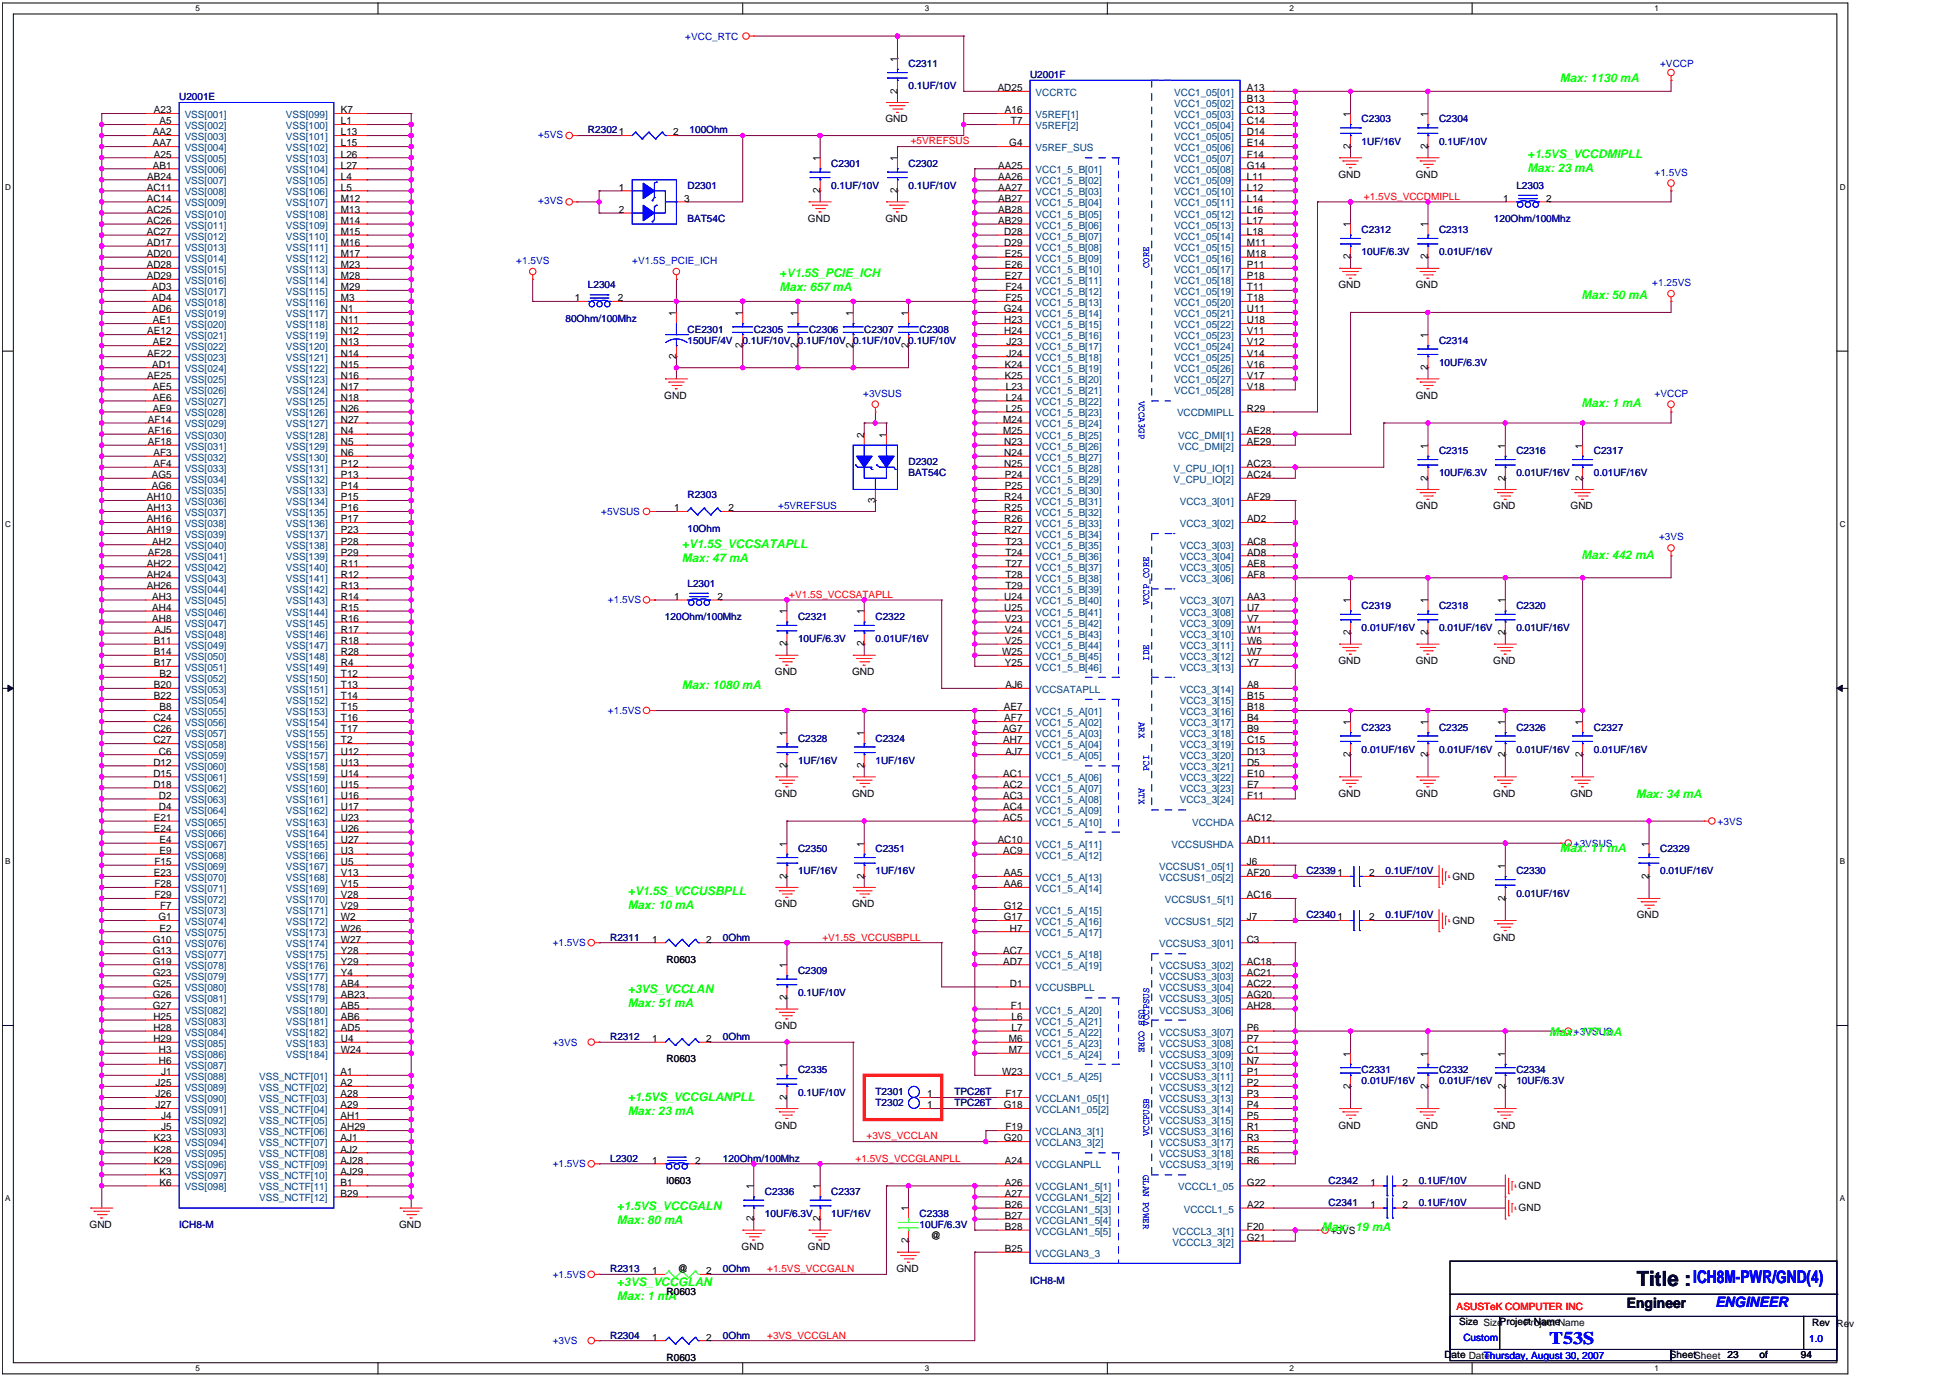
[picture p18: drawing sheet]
<svg xmlns="http://www.w3.org/2000/svg" width="297mm" height="210mm" viewBox="0 0 297 210" stroke-linecap="round" stroke-linejoin="round" font-family="sans-serif">
<defs><g id="words">
<text font-size="3.2" x="248.3" y="195">Title :</text>
<g font-size="2.7" fill="#00f">
<text x="256.8" y="194.6">ICH8M-PWR/GND(4)</text>
<text x="235" y="203.8">T53S</text>
</g>
<text font-size="2.2" x="246.8" y="198.3">Engineer</text>
<text font-size="2.2" fill="#00f" x="260.2" y="198.2">ENGINEER</text>
<g font-size="1.8" fill="#0f0">
<text x="236.6" y="12.4">Max: 1130 mA</text>
<text x="231.7" y="23.9">+1.5VS_VCCDMIPLL</text>
<text x="231.7" y="26.1">Max: 23 mA</text>
<text x="118.2" y="42">+V1.5S_PCIE_ICH</text>
<text x="118.2" y="44.2">Max: 657 mA</text>
<text x="239.9" y="45.3">Max: 50 mA</text>
<text x="239.9" y="61.7">Max: 1 mA</text>
<text x="103.4" y="83.1">+V1.5S_VCCSATAPLL</text>
<text x="103.4" y="85.3">Max: 47 mA</text>
<text x="239.9" y="84.8">Max: 442 mA</text>
<text x="103.4" y="104.5">Max: 1080 mA</text>
<text x="248.1" y="120.9">Max: 34 mA</text>
<text x="236.6" y="129.2">Max: 11 mA</text>
<text x="95.2" y="135.7">+V1.5S_VCCUSBPLL</text>
<text x="95.2" y="137.9">Max: 10 mA</text>
<text x="95.2" y="150.5">+3VS_VCCLAN</text>
<text x="95.2" y="152.7">Max: 51 mA</text>
<text x="235" y="157.1">Max: 177 mA</text>
<text x="95.2" y="167">+1.5VS_VCCGLANPLL</text>
<text x="95.2" y="169.1">Max: 23 mA</text>
<text x="93.6" y="183.4">+1.5VS_VCCGALN</text>
<text x="93.6" y="185.6">Max: 80 mA</text>
<text x="200.5" y="186.7">Max: 19 mA</text>
<text x="93.6" y="194.9">+3VS_VCCGLAN</text>
<text x="93.6" y="197.1">Max: 1 mA</text>
</g>
<g font-size="1.5" fill="#00f">
<text x="103.9" y="6">+VCC_RTC</text>
<text x="251.8" y="10.2">+VCCP</text>
<text x="81.7" y="20.9">+5VS</text>
<text x="251" y="26.6">+1.5VS</text>
<text x="81.7" y="31">+3VS</text>
<text x="78.3" y="40">+1.5VS</text>
<text x="95.9" y="40">+V1.5S_PCIE_ICH</text>
<text x="174.3" y="40.7" transform="rotate(-90 174.3 40.7)">CORE</text>
<text x="250.6" y="43.4">+1.25VS</text>
<text x="130.9" y="60.1">+3VSUS</text>
<text x="172.7" y="60.8" transform="rotate(90 172.7 60.8)">VCCA3GP</text>
<text x="251" y="60.1">+VCCP</text>
<text x="118" y="77.2">+5VREFSUS</text>
<text x="91.2" y="78.1">+5VSUS</text>
<text x="251.6" y="81.9">+3VS</text>
<text x="92.2" y="91.5">+1.5VS</text>
<text x="174.3" y="91.8" transform="rotate(-90 174.3 91.8)">VCCP_CORE</text>
<text x="174.3" y="100.2" transform="rotate(-90 174.3 100.2)">IDE</text>
<text x="92.2" y="108.2">+1.5VS</text>
<text x="172.7" y="109.4" transform="rotate(90 172.7 109.4)">ARX</text>
<text x="172.7" y="119.5" transform="rotate(90 172.7 119.5)">ATX</text>
<text x="174.3" y="116.9" transform="rotate(-90 174.3 116.9)">PCI</text>
<text x="260.5" y="125">+3VS</text>
<text x="238.7" y="128.4">+3VSUS</text>
<text x="83.8" y="143.5">+1.5VS</text>
<text x="172.7" y="153" transform="rotate(90 172.7 153)">USB CORE</text>
<text x="174.3" y="155.5" transform="rotate(-90 174.3 155.5)">VCCPSUS</text>
<text x="83.8" y="158.5">+3VS</text>
<text x="238.7" y="156.9">+3VSUS</text>
<text x="174.3" y="172.3" transform="rotate(-90 174.3 172.3)">VCCPUSB</text>
<text x="83.8" y="177">+1.5VS</text>
<text x="173.4" y="178.1" transform="rotate(90 173.4 178.1)">GLAN POWER</text>
<text x="83.8" y="193.7">+1.5VS</text>
<text x="83.8" y="203.8">+3VS</text>
<text x="222" y="203.3">Custom</text>
<text x="274.4" y="203.5">1.0</text>
<text x="225.1" y="206">Thursday, August 30, 2007</text>
</g>
<g font-size="1.5">
<text x="136.1" y="9.3" transform="rotate(-90 136.1 9.3)">1</text>
<text x="23.3" y="17.2">A23</text>
<text x="51.7" y="17.2">K7</text>
<text x="136.1" y="14.2" transform="rotate(-90 136.1 14.2)">2</text>
<text x="151.3" y="13.8">AD25</text>
<text x="152.4" y="17.2">A16</text>
<text x="189.1" y="13.8">A13</text>
<text x="189.1" y="15.5">B13</text>
<text x="189.1" y="17.2">C13</text>
<text x="204.8" y="17.7" transform="rotate(-90 204.8 17.7)">1</text>
<text x="216.6" y="17.7" transform="rotate(-90 216.6 17.7)">1</text>
<text x="23.2" y="20.5">AA2</text>
<text x="23.2" y="22.2">AA7</text>
<text x="23.3" y="23.9">A25</text>
<text x="24.2" y="18.9">A5</text>
<text x="51.7" y="18.9">L1</text>
<text x="51.7" y="20.5">L13</text>
<text x="51.7" y="22.2">L15</text>
<text x="51.7" y="23.9">L26</text>
<text x="102.1" y="20.5">2</text>
<text x="134.3" y="18.6">GND</text>
<text x="153.1" y="22.2">G4</text>
<text x="153.3" y="18.9">T7</text>
<text x="189.1" y="18.9">C14</text>
<text x="189.1" y="20.5">D14</text>
<text x="189.1" y="22.2">E14</text>
<text x="189.1" y="23.9">F14</text>
<text x="204.8" y="22.6" transform="rotate(-90 204.8 22.6)">2</text>
<text x="216.6" y="22.6" transform="rotate(-90 216.6 22.6)">2</text>
<text x="22.3" y="28.9">AC11</text>
<text x="22.3" y="27.2">AB24</text>
<text x="23.2" y="25.6">AB1</text>
<text x="51.7" y="25.6">L27</text>
<text x="51.7" y="27.2">L4</text>
<text x="51.7" y="28.9">L5</text>
<text x="93.9" y="28.9">1</text>
<text x="124.4" y="29.3" transform="rotate(-90 124.4 29.3)">2</text>
<text x="124.4" y="24.4" transform="rotate(-90 124.4 24.4)">1</text>
<text x="136.1" y="29.3" transform="rotate(-90 136.1 29.3)">2</text>
<text x="136.1" y="24.4" transform="rotate(-90 136.1 24.4)">1</text>
<text x="151.4" y="25.6">AA25</text>
<text x="151.4" y="27.2">AA26</text>
<text x="151.4" y="28.9">AA27</text>
<text x="189.1" y="25.6">G14</text>
<text x="189.1" y="27.2">L11</text>
<text x="189.1" y="28.9">L12</text>
<text x="203" y="26.9">GND</text>
<text x="214.7" y="26.9">GND</text>
<text x="22.3" y="30.6">AC14</text>
<text x="22.3" y="32.3">AC25</text>
<text x="22.3" y="33.9">AC26</text>
<text x="22.3" y="35.6">AC27</text>
<text x="51.7" y="30.6">M12</text>
<text x="51.7" y="32.3">M13</text>
<text x="51.7" y="33.9">M14</text>
<text x="51.7" y="35.6">M15</text>
<text x="93.9" y="32.3">2</text>
<text x="103.8" y="30.6">3</text>
<text x="122.5" y="33.7">GND</text>
<text x="134.3" y="33.7">GND</text>
<text x="151.4" y="30.6">AB27</text>
<text x="151.4" y="32.3">AB28</text>
<text x="151.4" y="33.9">AB29</text>
<text x="152.3" y="35.6">D28</text>
<text x="189.1" y="30.6">L14</text>
<text x="189.1" y="32.3">L16</text>
<text x="189.1" y="33.9">L17</text>
<text x="189.1" y="35.6">L18</text>
<text x="204.8" y="34.5" transform="rotate(-90 204.8 34.5)">1</text>
<text x="216.6" y="34.5" transform="rotate(-90 216.6 34.5)">1</text>
<text x="228" y="30.6">1</text>
<text x="234.5" y="30.6">2</text>
<text x="22.3" y="37.3">AD17</text>
<text x="22.3" y="39">AD20</text>
<text x="22.3" y="40.7">AD28</text>
<text x="51.7" y="37.3">M16</text>
<text x="51.7" y="39">M17</text>
<text x="51.7" y="40.7">M23</text>
<text x="152.3" y="37.3">D29</text>
<text x="152.4" y="39">E25</text>
<text x="152.4" y="40.7">E26</text>
<text x="189.1" y="37.3">M11</text>
<text x="189.1" y="39">M18</text>
<text x="189.1" y="40.7">P11</text>
<text x="204.8" y="39.3" transform="rotate(-90 204.8 39.3)">2</text>
<text x="216.6" y="39.3" transform="rotate(-90 216.6 39.3)">2</text>
<text x="22.3" y="42.3">AD29</text>
<text x="23.1" y="44">AD3</text>
<text x="23.1" y="45.7">AD4</text>
<text x="23.1" y="47.3">AD6</text>
<text x="51.7" y="42.3">M28</text>
<text x="51.7" y="44">M29</text>
<text x="51.7" y="45.7">M3</text>
<text x="51.7" y="47.3">N1</text>
<text x="87.2" y="45.7">1</text>
<text x="93.7" y="45.7">2</text>
<text x="102.6" y="47.9" transform="rotate(-90 102.6 47.9)">1</text>
<text x="112.6" y="47.9" transform="rotate(-90 112.6 47.9)">1</text>
<text x="121" y="47.9" transform="rotate(-90 121 47.9)">1</text>
<text x="129.4" y="47.9" transform="rotate(-90 129.4 47.9)">1</text>
<text x="137.8" y="47.9" transform="rotate(-90 137.8 47.9)">1</text>
<text x="152.3" y="47.3">G24</text>
<text x="152.4" y="42.3">E27</text>
<text x="152.5" y="44">F24</text>
<text x="152.5" y="45.7">F25</text>
<text x="189.1" y="42.3">P18</text>
<text x="189.1" y="44">T11</text>
<text x="189.1" y="45.7">T18</text>
<text x="189.1" y="47.3">U11</text>
<text x="203" y="43.7">GND</text>
<text x="214.7" y="43.7">GND</text>
<text x="22.3" y="50.7">AE12</text>
<text x="23.2" y="49">AE1</text>
<text x="23.2" y="52.4">AE2</text>
<text x="51.7" y="49">N11</text>
<text x="51.7" y="50.7">N12</text>
<text x="51.7" y="52.4">N13</text>
<text x="112.6" y="52.8" transform="rotate(-90 112.6 52.8)">2</text>
<text x="121" y="52.8" transform="rotate(-90 121 52.8)">2</text>
<text x="129.4" y="52.8" transform="rotate(-90 129.4 52.8)">2</text>
<text x="137.8" y="52.8" transform="rotate(-90 137.8 52.8)">2</text>
<text x="152.3" y="49">H23</text>
<text x="152.3" y="50.7">H24</text>
<text x="152.7" y="52.4">J23</text>
<text x="189.1" y="49">U18</text>
<text x="189.1" y="50.7">V11</text>
<text x="189.1" y="52.4">V12</text>
<text x="216.6" y="51.2" transform="rotate(-90 216.6 51.2)">1</text>
<text x="22.3" y="54.1">AE22</text>
<text x="22.3" y="57.4">AE25</text>
<text x="23.1" y="55.7">AD1</text>
<text x="23.2" y="59.1">AE5</text>
<text x="51.7" y="54.1">N14</text>
<text x="51.7" y="55.7">N15</text>
<text x="51.7" y="57.4">N16</text>
<text x="51.7" y="59.1">N17</text>
<text x="102.6" y="54.4" transform="rotate(-90 102.6 54.4)">2</text>
<text x="152.4" y="55.7">K24</text>
<text x="152.4" y="57.4">K25</text>
<text x="152.6" y="59.1">L23</text>
<text x="152.7" y="54.1">J24</text>
<text x="189.1" y="57.4">V17</text>
<text x="189.1" y="54.1">V14</text>
<text x="189.1" y="59.1">V18</text>
<text x="189.1" y="55.7">V16</text>
<text x="216.6" y="56.1" transform="rotate(-90 216.6 56.1)">2</text>
<text x="22.4" y="64.1">AF14</text>
<text x="22.4" y="65.8">AF16</text>
<text x="23.2" y="60.8">AE6</text>
<text x="23.2" y="62.4">AE9</text>
<text x="51.7" y="60.8">N18</text>
<text x="51.7" y="62.4">N26</text>
<text x="51.7" y="64.1">N27</text>
<text x="51.7" y="65.8">N4</text>
<text x="100.8" y="60.5">GND</text>
<text x="152.2" y="64.1">M24</text>
<text x="152.2" y="65.8">M25</text>
<text x="152.6" y="60.8">L24</text>
<text x="152.6" y="62.4">L25</text>
<text x="189.1" y="62.4">R29</text>
<text x="189.1" y="65.8">AE28</text>
<text x="214.7" y="60.5">GND</text>
<text x="22.4" y="67.5">AF18</text>
<text x="23.3" y="69.1">AF3</text>
<text x="23.3" y="70.8">AF4</text>
<text x="51.7" y="67.5">N5</text>
<text x="51.7" y="69.1">N6</text>
<text x="51.7" y="70.8">P12</text>
<text x="131.1" y="66.3" transform="rotate(-90 131.1 66.3)">2</text>
<text x="134.4" y="66.3" transform="rotate(-90 134.4 66.3)">1</text>
<text x="152.3" y="67.5">N23</text>
<text x="152.3" y="69.1">N24</text>
<text x="152.3" y="70.8">N25</text>
<text x="189.1" y="70.8">AC23</text>
<text x="189.1" y="67.5">AE29</text>
<text x="216.6" y="68" transform="rotate(-90 216.6 68)">1</text>
<text x="228.3" y="68" transform="rotate(-90 228.3 68)">1</text>
<text x="240" y="68" transform="rotate(-90 240 68)">1</text>
<text x="22.3" y="75.9">AH10</text>
<text x="22.3" y="77.5">AH13</text>
<text x="23" y="72.5">AG5</text>
<text x="23" y="74.2">AG6</text>
<text x="51.7" y="72.5">P13</text>
<text x="51.7" y="74.2">P14</text>
<text x="51.7" y="75.9">P15</text>
<text x="51.7" y="77.5">P16</text>
<text x="102.3" y="77.5">1</text>
<text x="110.5" y="77.5">2</text>
<text x="132.8" y="76.2" transform="rotate(-90 132.8 76.2)">3</text>
<text x="152.3" y="75.9">R24</text>
<text x="152.3" y="77.5">R25</text>
<text x="152.4" y="72.5">P24</text>
<text x="152.4" y="74.2">P25</text>
<text x="189.1" y="72.5">AC24</text>
<text x="189.2" y="75.9">AF29</text>
<text x="214.7" y="77.2">GND</text>
<text x="216.6" y="72.9" transform="rotate(-90 216.6 72.9)">2</text>
<text x="226.5" y="77.2">GND</text>
<text x="228.3" y="72.9" transform="rotate(-90 228.3 72.9)">2</text>
<text x="238.2" y="77.2">GND</text>
<text x="240" y="72.9" transform="rotate(-90 240 72.9)">2</text>
<text x="22.3" y="79.2">AH16</text>
<text x="22.3" y="80.9">AH19</text>
<text x="23.1" y="82.6">AH2</text>
<text x="51.7" y="79.2">P17</text>
<text x="51.7" y="80.9">P23</text>
<text x="51.7" y="82.6">P28</text>
<text x="152.3" y="79.2">R26</text>
<text x="152.3" y="80.9">R27</text>
<text x="152.5" y="82.6">T23</text>
<text x="189.2" y="79.2">AD2</text>
<text x="189.2" y="82.6">AC8</text>
<text x="22.3" y="85.9">AH22</text>
<text x="22.3" y="87.6">AH24</text>
<text x="22.3" y="89.3">AH26</text>
<text x="22.4" y="84.2">AF28</text>
<text x="51.7" y="84.2">P29</text>
<text x="51.7" y="85.9">R11</text>
<text x="51.7" y="87.6">R12</text>
<text x="51.7" y="89.3">R13</text>
<text x="152.5" y="84.2">T24</text>
<text x="152.5" y="85.9">T27</text>
<text x="152.5" y="87.6">T28</text>
<text x="152.5" y="89.3">T29</text>
<text x="189.2" y="87.6">AF8</text>
<text x="189.2" y="85.9">AE8</text>
<text x="189.2" y="84.2">AD8</text>
<text x="23.1" y="90.9">AH3</text>
<text x="23.1" y="92.6">AH4</text>
<text x="23.1" y="94.3">AH8</text>
<text x="23.4" y="96">AJ5</text>
<text x="51.7" y="90.9">R14</text>
<text x="51.7" y="92.6">R15</text>
<text x="51.7" y="94.3">R16</text>
<text x="51.7" y="96">R17</text>
<text x="102.3" y="91">1</text>
<text x="108.8" y="91">2</text>
<text x="119.4" y="93.2" transform="rotate(-90 119.4 93.2)">1</text>
<text x="131.1" y="93.2" transform="rotate(-90 131.1 93.2)">1</text>
<text x="152.3" y="90.9">U24</text>
<text x="152.3" y="92.6">U25</text>
<text x="152.4" y="96">V24</text>
<text x="152.4" y="94.3">V23</text>
<text x="189.2" y="90.9">AA3</text>
<text x="189.2" y="92.6">U7</text>
<text x="189.2" y="94.3">V7</text>
<text x="189.2" y="96">W1</text>
<text x="204.8" y="91.5" transform="rotate(-90 204.8 91.5)">1</text>
<text x="216.6" y="91.5" transform="rotate(-90 216.6 91.5)">1</text>
<text x="228.3" y="91.5" transform="rotate(-90 228.3 91.5)">1</text>
<text x="23.3" y="97.6">B11</text>
<text x="23.3" y="99.3">B14</text>
<text x="23.3" y="101">B17</text>
<text x="51.7" y="97.6">R18</text>
<text x="51.7" y="99.3">R28</text>
<text x="51.7" y="101">R4</text>
<text x="119.4" y="98" transform="rotate(-90 119.4 98)">2</text>
<text x="131.1" y="98" transform="rotate(-90 131.1 98)">2</text>
<text x="152" y="99.3">W25</text>
<text x="152.4" y="101">Y25</text>
<text x="152.4" y="97.6">V25</text>
<text x="189.2" y="97.6">W6</text>
<text x="189.2" y="99.3">W7</text>
<text x="189.2" y="101">Y7</text>
<text x="203" y="100.7">GND</text>
<text x="204.8" y="96.3" transform="rotate(-90 204.8 96.3)">2</text>
<text x="214.7" y="100.7">GND</text>
<text x="216.6" y="96.3" transform="rotate(-90 216.6 96.3)">2</text>
<text x="226.5" y="100.7">GND</text>
<text x="228.3" y="96.3" transform="rotate(-90 228.3 96.3)">2</text>
<text x="23.3" y="104.3">B20</text>
<text x="23.3" y="106">B22</text>
<text x="24.2" y="102.7">B2</text>
<text x="24.2" y="107.7">B8</text>
<text x="51.7" y="102.7">T12</text>
<text x="51.7" y="104.3">T13</text>
<text x="51.7" y="106">T14</text>
<text x="51.7" y="107.7">T15</text>
<text x="117.5" y="102.4">GND</text>
<text x="129.3" y="102.4">GND</text>
<text x="152.3" y="107.7">AE7</text>
<text x="152.5" y="104.3">AJ6</text>
<text x="189.2" y="106">B15</text>
<text x="189.2" y="107.7">B18</text>
<text x="189.2" y="104.3">A8</text>
<text x="23.3" y="109.4">C24</text>
<text x="23.3" y="111.1">C26</text>
<text x="23.3" y="112.7">C27</text>
<text x="51.7" y="109.4">T16</text>
<text x="51.7" y="111.1">T17</text>
<text x="51.7" y="112.7">T2</text>
<text x="119.4" y="111.6" transform="rotate(-90 119.4 111.6)">1</text>
<text x="131.1" y="111.6" transform="rotate(-90 131.1 111.6)">1</text>
<text x="152.1" y="111.1">AG7</text>
<text x="152.2" y="112.7">AH7</text>
<text x="152.3" y="109.4">AF7</text>
<text x="189.2" y="109.4">B4</text>
<text x="189.2" y="111.1">B9</text>
<text x="189.2" y="112.7">C15</text>
<text x="204.8" y="109.9" transform="rotate(-90 204.8 109.9)">1</text>
<text x="216.6" y="109.9" transform="rotate(-90 216.6 109.9)">1</text>
<text x="228.3" y="109.9" transform="rotate(-90 228.3 109.9)">1</text>
<text x="240" y="109.9" transform="rotate(-90 240 109.9)">1</text>
<text x="23.3" y="116.1">D12</text>
<text x="23.3" y="117.8">D15</text>
<text x="23.3" y="119.4">D18</text>
<text x="24.1" y="114.4">C6</text>
<text x="51.7" y="114.4">U12</text>
<text x="51.7" y="116.1">U13</text>
<text x="51.7" y="117.8">U14</text>
<text x="51.7" y="119.4">U15</text>
<text x="119.4" y="116.4" transform="rotate(-90 119.4 116.4)">2</text>
<text x="131.1" y="116.4" transform="rotate(-90 131.1 116.4)">2</text>
<text x="152.2" y="117.8">AC1</text>
<text x="152.2" y="119.4">AC2</text>
<text x="152.5" y="114.4">AJ7</text>
<text x="189.2" y="114.4">D13</text>
<text x="189.2" y="116.1">D5</text>
<text x="189.2" y="117.8">E10</text>
<text x="189.2" y="119.4">E7</text>
<text x="204.8" y="114.8" transform="rotate(-90 204.8 114.8)">2</text>
<text x="216.6" y="114.8" transform="rotate(-90 216.6 114.8)">2</text>
<text x="228.3" y="114.8" transform="rotate(-90 228.3 114.8)">2</text>
<text x="240" y="114.8" transform="rotate(-90 240 114.8)">2</text>
<text x="23.3" y="124.5">E21</text>
<text x="24.1" y="121.1">D2</text>
<text x="24.1" y="122.8">D4</text>
<text x="51.7" y="121.1">U16</text>
<text x="51.7" y="122.8">U17</text>
<text x="51.7" y="124.5">U23</text>
<text x="117.5" y="120.8">GND</text>
<text x="129.3" y="120.8">GND</text>
<text x="152.2" y="121.1">AC3</text>
<text x="152.2" y="122.8">AC4</text>
<text x="152.2" y="124.5">AC5</text>
<text x="189.2" y="121.1">F11</text>
<text x="189.2" y="124.5">AC12</text>
<text x="203" y="120.8">GND</text>
<text x="214.7" y="120.8">GND</text>
<text x="226.5" y="120.8">GND</text>
<text x="238.2" y="120.8">GND</text>
<text x="23.3" y="126.2">E24</text>
<text x="23.4" y="131.2">F15</text>
<text x="24.2" y="127.8">E4</text>
<text x="24.2" y="129.5">E9</text>
<text x="51.7" y="126.2">U26</text>
<text x="51.7" y="127.8">U27</text>
<text x="51.7" y="129.5">U3</text>
<text x="51.7" y="131.2">U5</text>
<text x="119.4" y="128.4" transform="rotate(-90 119.4 128.4)">1</text>
<text x="131.1" y="128.4" transform="rotate(-90 131.1 128.4)">1</text>
<text x="151.3" y="127.8">AC10</text>
<text x="152.2" y="129.5">AC9</text>
<text x="189.1" y="131.2">J6</text>
<text x="189.1" y="127.8">AD11</text>
<text x="228.3" y="131.7" transform="rotate(-90 228.3 131.7)">1</text>
<text x="250.1" y="128.4" transform="rotate(-90 250.1 128.4)">1</text>
<text x="23.3" y="132.9">E23</text>
<text x="23.4" y="134.5">F28</text>
<text x="23.4" y="136.2">F29</text>
<text x="24.3" y="137.9">F7</text>
<text x="51.7" y="132.9">V13</text>
<text x="51.7" y="134.5">V15</text>
<text x="51.7" y="136.2">V28</text>
<text x="51.7" y="137.9">V29</text>
<text x="117.5" y="137.6">GND</text>
<text x="119.4" y="133.2" transform="rotate(-90 119.4 133.2)">2</text>
<text x="129.3" y="137.6">GND</text>
<text x="131.1" y="133.2" transform="rotate(-90 131.1 133.2)">2</text>
<text x="152.3" y="132.9">AA5</text>
<text x="152.3" y="134.5">AA6</text>
<text x="152.3" y="137.9">G12</text>
<text x="189.1" y="132.9">AF20</text>
<text x="189.1" y="136.2">AC16</text>
<text x="207.7" y="132.9">2</text>
<text x="220.3" y="133.4">GND</text>
<text x="228.3" y="136.6" transform="rotate(-90 228.3 136.6)">2</text>
<text x="250.1" y="133.2" transform="rotate(-90 250.1 133.2)">2</text>
<text x="23.2" y="142.9">G10</text>
<text x="24" y="139.5">G1</text>
<text x="24.2" y="141.2">E2</text>
<text x="51.7" y="139.5">W2</text>
<text x="51.7" y="141.2">W26</text>
<text x="51.7" y="142.9">W27</text>
<text x="98.9" y="142.9">1</text>
<text x="107.1" y="142.9">2</text>
<text x="152.3" y="139.5">G17</text>
<text x="153.2" y="141.2">H7</text>
<text x="189.1" y="142.9">C3</text>
<text x="189.1" y="139.5">J7</text>
<text x="207.7" y="139.6">2</text>
<text x="220.3" y="140.1">GND</text>
<text x="226.5" y="142.6">GND</text>
<text x="248.3" y="139.3">GND</text>
<text x="23.2" y="144.6">G13</text>
<text x="23.2" y="146.3">G19</text>
<text x="23.2" y="147.9">G23</text>
<text x="23.2" y="149.6">G25</text>
<text x="51.7" y="144.6">Y28</text>
<text x="51.7" y="146.3">Y29</text>
<text x="51.7" y="147.9">Y4</text>
<text x="51.7" y="149.6">AB4</text>
<text x="101.1" y="146">R0603</text>
<text x="119.4" y="146.8" transform="rotate(-90 119.4 146.8)">1</text>
<text x="152.2" y="146.3">AD7</text>
<text x="152.2" y="144.6">AC7</text>
<text x="153.2" y="149.6">D1</text>
<text x="189.1" y="146.3">AC18</text>
<text x="189.1" y="147.9">AC21</text>
<text x="189.1" y="149.6">AC22</text>
<text x="23.2" y="151.3">G26</text>
<text x="23.2" y="153">G27</text>
<text x="23.3" y="154.6">H25</text>
<text x="51.7" y="151.3">AB23</text>
<text x="51.7" y="153">AB5</text>
<text x="51.7" y="154.6">AB6</text>
<text x="119.4" y="151.7" transform="rotate(-90 119.4 151.7)">2</text>
<text x="153.3" y="153">F1</text>
<text x="153.4" y="154.6">L6</text>
<text x="189.1" y="151.3">AG20</text>
<text x="189.1" y="153">AH28</text>
<text x="23.3" y="156.3">H28</text>
<text x="23.3" y="158">H29</text>
<text x="24.1" y="159.7">H3</text>
<text x="24.1" y="161.4">H6</text>
<text x="51.7" y="156.3">AD5</text>
<text x="51.7" y="158">U4</text>
<text x="51.7" y="159.7">W24</text>
<text x="98.9" y="158">1</text>
<text x="101.1" y="161.1">R0603</text>
<text x="107.1" y="158">2</text>
<text x="117.5" y="156">GND</text>
<text x="119.4" y="161.9" transform="rotate(-90 119.4 161.9)">1</text>
<text x="153" y="158">M6</text>
<text x="153" y="159.7">M7</text>
<text x="153.4" y="156.3">L7</text>
<text x="189.1" y="156.3">P6</text>
<text x="189.1" y="158">P7</text>
<text x="189.1" y="159.7">C1</text>
<text x="189.1" y="161.4">N7</text>
<text x="204.8" y="160.2" transform="rotate(-90 204.8 160.2)">1</text>
<text x="216.6" y="160.2" transform="rotate(-90 216.6 160.2)">1</text>
<text x="228.3" y="160.2" transform="rotate(-90 228.3 160.2)">1</text>
<text x="23.6" y="164.7">J25</text>
<text x="23.6" y="166.4">J26</text>
<text x="24.4" y="163">J1</text>
<text x="51.7" y="163">A1</text>
<text x="51.7" y="164.7">A2</text>
<text x="51.7" y="166.4">A28</text>
<text x="119.4" y="166.7" transform="rotate(-90 119.4 166.7)">2</text>
<text x="140.6" y="166.4">1</text>
<text x="152" y="163">W23</text>
<text x="152.5" y="166.4">F17</text>
<text x="189.1" y="163">P1</text>
<text x="189.1" y="164.7">P2</text>
<text x="189.1" y="166.4">P3</text>
<text x="204.8" y="165.1" transform="rotate(-90 204.8 165.1)">2</text>
<text x="216.6" y="165.1" transform="rotate(-90 216.6 165.1)">2</text>
<text x="228.3" y="165.1" transform="rotate(-90 228.3 165.1)">2</text>
<text x="23.3" y="173.1">K23</text>
<text x="23.6" y="168.1">J27</text>
<text x="24.4" y="169.7">J4</text>
<text x="24.4" y="171.4">J5</text>
<text x="51.7" y="168.1">A29</text>
<text x="51.7" y="169.7">AH1</text>
<text x="51.7" y="171.4">AH29</text>
<text x="51.7" y="173.1">AJ1</text>
<text x="117.5" y="171.1">GND</text>
<text x="140.6" y="168.1">1</text>
<text x="152.3" y="168.1">G18</text>
<text x="152.3" y="173.1">G20</text>
<text x="152.5" y="171.4">F19</text>
<text x="189.1" y="168.1">P4</text>
<text x="189.1" y="169.7">P5</text>
<text x="189.1" y="171.4">R1</text>
<text x="189.1" y="173.1">R3</text>
<text x="203" y="171.1">GND</text>
<text x="214.7" y="171.1">GND</text>
<text x="226.5" y="171.1">GND</text>
<text x="23.3" y="174.8">K28</text>
<text x="23.3" y="176.4">K29</text>
<text x="24.2" y="178.1">K3</text>
<text x="24.2" y="179.8">K6</text>
<text x="51.7" y="174.8">AJ2</text>
<text x="51.7" y="176.4">AJ28</text>
<text x="51.7" y="178.1">AJ29</text>
<text x="51.7" y="179.8">B1</text>
<text x="98.9" y="176.4">1</text>
<text x="101.1" y="179.5">l0603</text>
<text x="105.4" y="176.4">2</text>
<text x="152.4" y="179.8">A26</text>
<text x="152.4" y="176.4">A24</text>
<text x="189.1" y="174.8">R5</text>
<text x="189.1" y="176.4">R6</text>
<text x="189.1" y="179.8">G22</text>
<text x="207.9" y="179.8">1</text>
<text x="212.7" y="179.8">2</text>
<text x="51.7" y="181.5">B29</text>
<text x="114.3" y="185.2" transform="rotate(-90 114.3 185.2)">2</text>
<text x="114.3" y="180.3" transform="rotate(-90 114.3 180.3)">1</text>
<text x="124.4" y="185.2" transform="rotate(-90 124.4 185.2)">2</text>
<text x="124.4" y="180.3" transform="rotate(-90 124.4 180.3)">1</text>
<text x="137.8" y="183.7" transform="rotate(-90 137.8 183.7)">1</text>
<text x="152.4" y="184.8">B27</text>
<text x="152.4" y="181.5">A27</text>
<text x="152.4" y="183.2">B26</text>
<text x="189.2" y="183.2">A22</text>
<text x="207.9" y="183.2">1</text>
<text x="212.7" y="183.2">2</text>
<text x="230.3" y="180.3">GND</text>
<text x="230.3" y="183.7">GND</text>
<text x="13.6" y="186.2">GND</text>
<text x="60.5" y="186.2">GND</text>
<text x="112.5" y="189.6">GND</text>
<text x="122.5" y="189.6">GND</text>
<text x="137.8" y="188.5" transform="rotate(-90 137.8 188.5)">2</text>
<text x="141.2" y="187.9">@</text>
<text x="152.4" y="186.5">B28</text>
<text x="152.4" y="189.8">B25</text>
<text x="189.1" y="188.2">G21</text>
<text x="189.1" y="186.5">F20</text>
<text x="201.9" y="187">+3VS</text>
<text x="98.9" y="193.2">1</text>
<text x="101.1" y="196.3">R0603</text>
<text x="102.8" y="192.9">@</text>
<text x="107.1" y="193.2">2</text>
<text x="136" y="192.9">GND</text>
<text x="98.9" y="203.3">1</text>
<text x="107.1" y="203.3">2</text>
<text x="221.3" y="200.9">Size Size</text>
<text x="221.3" y="200.9">Size</text>
<text x="227.5" y="200.9">Project Name</text>
<text x="231.2" y="201">Project Name</text>
<text x="274.9" y="201.1">Rev Rev</text>
<text x="274.9" y="201.1">Rev</text>
<text x="101.1" y="206.3">R0603</text>
<text x="219.1" y="206">Date Date</text>
<text x="219.1" y="206">Date</text>
<text x="253.3" y="206">SheetSheet</text>
<text x="253.3" y="206">Sheet</text>
<text x="262" y="206">23</text>
<text x="266.9" y="206">of</text>
<text x="273.2" y="206">94</text>
</g>
<g font-size="1.5" fill="#000080">
<text x="137.8" y="10.2">C2311</text>
<text x="156.2" y="11.9">U2001F</text>
<text x="27.2" y="15.2">U2001E</text>
<text x="137.8" y="13.6">0.1UF/10V</text>
<text x="89.2" y="20.2">R23021</text>
<text x="104.6" y="20.2">100Ohm</text>
<text x="206.5" y="18.6">C2303</text>
<text x="206.5" y="21.9">1UF/16V</text>
<text x="218.3" y="18.6">C2304</text>
<text x="218.3" y="21.9">0.1UF/10V</text>
<text x="104.3" y="28.6">D2301</text>
<text x="126.1" y="25.3">C2301</text>
<text x="126.1" y="28.7">0.1UF/10V</text>
<text x="137.8" y="25.3">C2302</text>
<text x="137.8" y="28.7">0.1UF/10V</text>
<text x="230" y="28.6">L2303</text>
<text x="104.3" y="33.7">BAT54C</text>
<text x="206.5" y="35.3">C2312</text>
<text x="218.3" y="35.3">C2313</text>
<text x="226.6" y="33.7">120Ohm/100Mhz</text>
<text x="206.5" y="38.7">10UF/6.3V</text>
<text x="218.3" y="38.7">0.01UF/16V</text>
<text x="89.2" y="43.7">L2304</text>
<text x="85.8" y="48.8">80Ohm/100Mhz</text>
<text x="104.3" y="50.4">CE2301</text>
<text x="104.3" y="52.1">150UF/4V</text>
<text x="112.6" y="52.1">0.1UF/10V</text>
<text x="114.3" y="50.4">C2305</text>
<text x="121" y="52.1">0.1UF/10V</text>
<text x="122.7" y="50.4">C2306</text>
<text x="129.4" y="52.1">0.1UF/10V</text>
<text x="131.1" y="50.4">C2307</text>
<text x="137.8" y="52.1">0.1UF/10V</text>
<text x="139.5" y="50.4">C2308</text>
<text x="218.3" y="52.1">C2314</text>
<text x="218.3" y="55.5">10UF/6.3V</text>
<text x="137.8" y="70.5">D2302</text>
<text x="218.3" y="68.9">C2315</text>
<text x="230" y="68.9">C2316</text>
<text x="241.8" y="68.9">C2317</text>
<text x="104.3" y="75.6">R2303</text>
<text x="137.8" y="72.2">BAT54C</text>
<text x="218.3" y="72.2">10UF/6.3V</text>
<text x="230" y="72.2">0.01UF/16V</text>
<text x="241.8" y="72.2">0.01UF/16V</text>
<text x="104.3" y="80.6">10Ohm</text>
<text x="104.3" y="89">L2301</text>
<text x="100.9" y="94.1">120Ohm/100Mhz</text>
<text x="121" y="94">C2321</text>
<text x="132.8" y="94">C2322</text>
<text x="206.5" y="92.3">C2319</text>
<text x="206.5" y="95.7">0.01UF/16V</text>
<text x="218.3" y="92.3">C2318</text>
<text x="218.3" y="95.7">0.01UF/16V</text>
<text x="230" y="92.3">C2320</text>
<text x="230" y="95.7">0.01UF/16V</text>
<text x="121" y="97.4">10UF/6.3V</text>
<text x="132.8" y="97.4">0.01UF/16V</text>
<text x="121" y="112.4">C2328</text>
<text x="132.8" y="112.4">C2324</text>
<text x="206.5" y="110.8">C2323</text>
<text x="218.3" y="110.8">C2325</text>
<text x="230" y="110.8">C2326</text>
<text x="241.8" y="110.8">C2327</text>
<text x="121" y="115.8">1UF/16V</text>
<text x="132.8" y="115.8">1UF/16V</text>
<text x="206.5" y="114.1">0.01UF/16V</text>
<text x="218.3" y="114.1">0.01UF/16V</text>
<text x="230" y="114.1">0.01UF/16V</text>
<text x="241.8" y="114.1">0.01UF/16V</text>
<text x="121" y="129.2">C2350</text>
<text x="132.8" y="129.2">C2351</text>
<text x="251.8" y="129.2">C2329</text>
<text x="121" y="132.6">1UF/16V</text>
<text x="132.8" y="132.6">1UF/16V</text>
<text x="198.2" y="132.5">C23391</text>
<text x="210.1" y="132.5">0.1UF/10V</text>
<text x="230" y="132.5">C2330</text>
<text x="230" y="135.9">0.01UF/16V</text>
<text x="251.8" y="132.6">0.01UF/16V</text>
<text x="92.6" y="142.6">R2311</text>
<text x="109.7" y="142.6">0Ohm</text>
<text x="198.2" y="139.3">C23401</text>
<text x="210.1" y="139.3">0.1UF/10V</text>
<text x="121" y="147.6">C2309</text>
<text x="121" y="151">0.1UF/10V</text>
<text x="92.6" y="157.7">R2312</text>
<text x="109.7" y="157.7">0Ohm</text>
<text x="121" y="162.7">C2335</text>
<text x="121" y="166.1">0.1UF/10V</text>
<text x="132.8" y="167.8">T2302</text>
<text x="132.8" y="166.1">T2301</text>
<text x="144.8" y="167.8">TPC26T</text>
<text x="144.8" y="166.1">TPC26T</text>
<text x="206.5" y="162.7">C2331</text>
<text x="206.5" y="164.4">0.01UF/16V</text>
<text x="218.3" y="162.7">C2332</text>
<text x="218.3" y="164.4">0.01UF/16V</text>
<text x="230" y="162.7">C2334</text>
<text x="230" y="164.4">10UF/6.3V</text>
<text x="92.6" y="176.2">L2302</text>
<text x="109.7" y="176.2">120Ohm/100Mhz</text>
<text x="201.5" y="179.5">C2342</text>
<text x="215.2" y="179.5">0.1UF/10V</text>
<text x="116" y="181.2">C2336</text>
<text x="116" y="184.6">10UF/6.3V</text>
<text x="126.1" y="181.2">C2337</text>
<text x="126.1" y="184.6">1UF/16V</text>
<text x="139.5" y="184.5">C2338</text>
<text x="201.5" y="182.8">C2341</text>
<text x="215.2" y="182.8">0.1UF/10V</text>
<text x="27.2" y="186.2">ICH8-M</text>
<text x="139.5" y="186.2">10UF/6.3V</text>
<text x="92.6" y="192.9">R2313</text>
<text x="109.7" y="192.9">0Ohm</text>
<text x="156.2" y="194.7">ICH8-M</text>
<text x="92.6" y="203">R2304</text>
<text x="109.7" y="203">0Ohm</text>
</g>
<g font-size="1.5" fill="#004080">
<text x="28" y="17.9">VSS[001]</text>
<text x="43.4" y="17.9">VSS[099]</text>
<text x="157.1" y="17.9">V5REF[1]</text>
<text x="157.1" y="14.5">VCCRTC</text>
<text x="178.1" y="14.5">VCC1_05[01]</text>
<text x="178.1" y="16.2">VCC1_05[02]</text>
<text x="178.1" y="17.9">VCC1_05[03]</text>
<text x="28" y="19.6">VSS[002]</text>
<text x="28" y="21.2">VSS[003]</text>
<text x="28" y="22.9">VSS[004]</text>
<text x="43.4" y="19.6">VSS[100]</text>
<text x="43.4" y="21.2">VSS[101]</text>
<text x="43.4" y="22.9">VSS[102]</text>
<text x="157.1" y="19.6">V5REF[2]</text>
<text x="157.1" y="22.9">V5REF_SUS</text>
<text x="178.1" y="19.6">VCC1_05[04]</text>
<text x="178.1" y="21.2">VCC1_05[05]</text>
<text x="178.1" y="22.9">VCC1_05[06]</text>
<text x="28" y="24.6">VSS[005]</text>
<text x="28" y="26.3">VSS[006]</text>
<text x="28" y="27.9">VSS[007]</text>
<text x="28" y="29.6">VSS[008]</text>
<text x="43.4" y="24.6">VSS[103]</text>
<text x="43.4" y="26.3">VSS[104]</text>
<text x="43.4" y="27.9">VSS[105]</text>
<text x="43.4" y="29.6">VSS[106]</text>
<text x="157.1" y="26.3">VCC1_5_B[01]</text>
<text x="157.1" y="27.9">VCC1_5_B[02]</text>
<text x="157.1" y="29.6">VCC1_5_B[03]</text>
<text x="178.1" y="24.6">VCC1_05[07]</text>
<text x="178.1" y="26.3">VCC1_05[08]</text>
<text x="178.1" y="27.9">VCC1_05[09]</text>
<text x="178.1" y="29.6">VCC1_05[10]</text>
<text x="28" y="31.3">VSS[009]</text>
<text x="28" y="33">VSS[010]</text>
<text x="28" y="34.7">VSS[011]</text>
<text x="43.4" y="31.3">VSS[107]</text>
<text x="43.4" y="33">VSS[108]</text>
<text x="43.4" y="34.7">VSS[109]</text>
<text x="157.1" y="31.3">VCC1_5_B[04]</text>
<text x="157.1" y="33">VCC1_5_B[05]</text>
<text x="157.1" y="34.7">VCC1_5_B[06]</text>
<text x="178.1" y="31.3">VCC1_05[11]</text>
<text x="178.1" y="33">VCC1_05[12]</text>
<text x="178.1" y="34.7">VCC1_05[13]</text>
<text x="28" y="36.3">VSS[012]</text>
<text x="28" y="38">VSS[013]</text>
<text x="28" y="39.7">VSS[014]</text>
<text x="28" y="41.4">VSS[015]</text>
<text x="43.4" y="36.3">VSS[110]</text>
<text x="43.4" y="38">VSS[111]</text>
<text x="43.4" y="39.7">VSS[112]</text>
<text x="43.4" y="41.4">VSS[113]</text>
<text x="157.1" y="36.3">VCC1_5_B[07]</text>
<text x="157.1" y="38">VCC1_5_B[08]</text>
<text x="157.1" y="39.7">VCC1_5_B[09]</text>
<text x="157.1" y="41.4">VCC1_5_B[10]</text>
<text x="178.1" y="36.3">VCC1_05[14]</text>
<text x="178.1" y="38">VCC1_05[15]</text>
<text x="178.1" y="39.7">VCC1_05[16]</text>
<text x="178.1" y="41.4">VCC1_05[17]</text>
<text x="28" y="43">VSS[016]</text>
<text x="28" y="44.7">VSS[017]</text>
<text x="28" y="46.4">VSS[018]</text>
<text x="43.4" y="43">VSS[114]</text>
<text x="43.4" y="44.7">VSS[115]</text>
<text x="43.4" y="46.4">VSS[116]</text>
<text x="157.1" y="43">VCC1_5_B[11]</text>
<text x="157.1" y="44.7">VCC1_5_B[12]</text>
<text x="157.1" y="46.4">VCC1_5_B[13]</text>
<text x="178.1" y="43">VCC1_05[18]</text>
<text x="178.1" y="44.7">VCC1_05[19]</text>
<text x="178.1" y="46.4">VCC1_05[20]</text>
<text x="28" y="48.1">VSS[019]</text>
<text x="28" y="49.7">VSS[020]</text>
<text x="28" y="51.4">VSS[021]</text>
<text x="28" y="53.1">VSS[022]</text>
<text x="43.4" y="48.1">VSS[117]</text>
<text x="43.4" y="49.7">VSS[118]</text>
<text x="43.4" y="51.4">VSS[119]</text>
<text x="43.4" y="53.1">VSS[120]</text>
<text x="157.1" y="48.1">VCC1_5_B[14]</text>
<text x="157.1" y="49.7">VCC1_5_B[15]</text>
<text x="157.1" y="51.4">VCC1_5_B[16]</text>
<text x="157.1" y="53.1">VCC1_5_B[17]</text>
<text x="178.1" y="49.7">VCC1_05[22]</text>
<text x="178.1" y="51.4">VCC1_05[23]</text>
<text x="178.1" y="48.1">VCC1_05[21]</text>
<text x="178.1" y="53.1">VCC1_05[24]</text>
<text x="28" y="54.8">VSS[023]</text>
<text x="28" y="56.4">VSS[024]</text>
<text x="28" y="58.1">VSS[025]</text>
<text x="28" y="59.8">VSS[026]</text>
<text x="43.4" y="54.8">VSS[121]</text>
<text x="43.4" y="56.4">VSS[122]</text>
<text x="43.4" y="58.1">VSS[123]</text>
<text x="43.4" y="59.8">VSS[124]</text>
<text x="157.1" y="54.8">VCC1_5_B[18]</text>
<text x="157.1" y="56.4">VCC1_5_B[19]</text>
<text x="157.1" y="58.1">VCC1_5_B[20]</text>
<text x="157.1" y="59.8">VCC1_5_B[21]</text>
<text x="178.1" y="58.1">VCC1_05[27]</text>
<text x="178.1" y="54.8">VCC1_05[25]</text>
<text x="178.1" y="59.8">VCC1_05[28]</text>
<text x="178.1" y="56.4">VCC1_05[26]</text>
<text x="28" y="61.5">VSS[027]</text>
<text x="28" y="63.1">VSS[028]</text>
<text x="28" y="64.8">VSS[029]</text>
<text x="43.4" y="61.5">VSS[125]</text>
<text x="43.4" y="63.1">VSS[126]</text>
<text x="43.4" y="64.8">VSS[127]</text>
<text x="157.1" y="61.5">VCC1_5_B[22]</text>
<text x="157.1" y="63.1">VCC1_5_B[23]</text>
<text x="157.1" y="64.8">VCC1_5_B[24]</text>
<text x="178.5" y="63.1">VCCDMIPLL</text>
<text x="28" y="66.5">VSS[030]</text>
<text x="28" y="68.2">VSS[031]</text>
<text x="28" y="69.9">VSS[032]</text>
<text x="28" y="71.5">VSS[033]</text>
<text x="43.4" y="66.5">VSS[128]</text>
<text x="43.4" y="68.2">VSS[129]</text>
<text x="43.4" y="69.9">VSS[130]</text>
<text x="43.4" y="71.5">VSS[131]</text>
<text x="157.1" y="66.5">VCC1_5_B[25]</text>
<text x="157.1" y="68.2">VCC1_5_B[26]</text>
<text x="157.1" y="69.9">VCC1_5_B[27]</text>
<text x="157.1" y="71.5">VCC1_5_B[28]</text>
<text x="178" y="71.5">V_CPU_IO[1]</text>
<text x="178.7" y="68.2">VCC_DMI[2]</text>
<text x="178.7" y="66.5">VCC_DMI[1]</text>
<text x="28" y="73.2">VSS[034]</text>
<text x="28" y="74.9">VSS[035]</text>
<text x="28" y="76.6">VSS[036]</text>
<text x="43.4" y="73.2">VSS[132]</text>
<text x="43.4" y="74.9">VSS[133]</text>
<text x="43.4" y="76.6">VSS[134]</text>
<text x="157.1" y="73.2">VCC1_5_B[29]</text>
<text x="157.1" y="74.9">VCC1_5_B[30]</text>
<text x="157.1" y="76.6">VCC1_5_B[31]</text>
<text x="178" y="73.2">V_CPU_IO[2]</text>
<text x="179" y="76.6">VCC3_3[01]</text>
<text x="28" y="78.2">VSS[037]</text>
<text x="28" y="79.9">VSS[038]</text>
<text x="28" y="81.6">VSS[039]</text>
<text x="28" y="83.3">VSS[040]</text>
<text x="43.4" y="78.2">VSS[135]</text>
<text x="43.4" y="79.9">VSS[136]</text>
<text x="43.4" y="81.6">VSS[137]</text>
<text x="43.4" y="83.3">VSS[138]</text>
<text x="157.1" y="78.2">VCC1_5_B[32]</text>
<text x="157.1" y="79.9">VCC1_5_B[33]</text>
<text x="157.1" y="81.6">VCC1_5_B[34]</text>
<text x="157.1" y="83.3">VCC1_5_B[35]</text>
<text x="179" y="79.9">VCC3_3[02]</text>
<text x="179" y="83.3">VCC3_3[03]</text>
<text x="28" y="84.9">VSS[041]</text>
<text x="28" y="86.6">VSS[042]</text>
<text x="28" y="88.3">VSS[043]</text>
<text x="28" y="90">VSS[044]</text>
<text x="43.4" y="84.9">VSS[139]</text>
<text x="43.4" y="86.6">VSS[140]</text>
<text x="43.4" y="88.3">VSS[141]</text>
<text x="43.4" y="90">VSS[142]</text>
<text x="157.1" y="84.9">VCC1_5_B[36]</text>
<text x="157.1" y="86.6">VCC1_5_B[37]</text>
<text x="157.1" y="88.3">VCC1_5_B[38]</text>
<text x="157.1" y="90">VCC1_5_B[39]</text>
<text x="179" y="88.3">VCC3_3[06]</text>
<text x="179" y="86.6">VCC3_3[05]</text>
<text x="179" y="84.9">VCC3_3[04]</text>
<text x="28" y="91.7">VSS[045]</text>
<text x="28" y="93.3">VSS[046]</text>
<text x="28" y="95">VSS[047]</text>
<text x="43.4" y="91.7">VSS[143]</text>
<text x="43.4" y="93.3">VSS[144]</text>
<text x="43.4" y="95">VSS[145]</text>
<text x="157.1" y="91.7">VCC1_5_B[40]</text>
<text x="157.1" y="93.3">VCC1_5_B[41]</text>
<text x="157.1" y="95">VCC1_5_B[42]</text>
<text x="179" y="91.7">VCC3_3[07]</text>
<text x="179" y="93.3">VCC3_3[08]</text>
<text x="179" y="95">VCC3_3[09]</text>
<text x="28" y="96.7">VSS[048]</text>
<text x="28" y="98.3">VSS[049]</text>
<text x="28" y="100">VSS[050]</text>
<text x="28" y="101.7">VSS[051]</text>
<text x="43.4" y="96.7">VSS[146]</text>
<text x="43.4" y="98.3">VSS[147]</text>
<text x="43.4" y="100">VSS[148]</text>
<text x="43.4" y="101.7">VSS[149]</text>
<text x="157.1" y="100">VCC1_5_B[45]</text>
<text x="157.1" y="96.7">VCC1_5_B[43]</text>
<text x="157.1" y="101.7">VCC1_5_B[46]</text>
<text x="157.1" y="98.3">VCC1_5_B[44]</text>
<text x="179" y="96.7">VCC3_3[10]</text>
<text x="179" y="98.3">VCC3_3[11]</text>
<text x="179" y="100">VCC3_3[12]</text>
<text x="179" y="101.7">VCC3_3[13]</text>
<text x="28" y="103.4">VSS[052]</text>
<text x="28" y="105.1">VSS[053]</text>
<text x="28" y="106.7">VSS[054]</text>
<text x="43.4" y="103.4">VSS[150]</text>
<text x="43.4" y="105.1">VSS[151]</text>
<text x="43.4" y="106.7">VSS[152]</text>
<text x="157.1" y="105.1">VCCSATAPLL</text>
<text x="179" y="106.7">VCC3_3[15]</text>
<text x="179" y="105.1">VCC3_3[14]</text>
<text x="28" y="108.4">VSS[055]</text>
<text x="28" y="110.1">VSS[056]</text>
<text x="28" y="111.8">VSS[057]</text>
<text x="28" y="113.4">VSS[058]</text>
<text x="43.4" y="108.4">VSS[153]</text>
<text x="43.4" y="110.1">VSS[154]</text>
<text x="43.4" y="111.8">VSS[155]</text>
<text x="43.4" y="113.4">VSS[156]</text>
<text x="157.1" y="108.4">VCC1_5_A[01]</text>
<text x="157.1" y="110.1">VCC1_5_A[02]</text>
<text x="157.1" y="111.8">VCC1_5_A[03]</text>
<text x="157.1" y="113.4">VCC1_5_A[04]</text>
<text x="179" y="108.4">VCC3_3[16]</text>
<text x="179" y="110.1">VCC3_3[17]</text>
<text x="179" y="111.8">VCC3_3[18]</text>
<text x="179" y="113.4">VCC3_3[19]</text>
<text x="28" y="115.1">VSS[059]</text>
<text x="28" y="116.8">VSS[060]</text>
<text x="28" y="118.5">VSS[061]</text>
<text x="43.4" y="115.1">VSS[157]</text>
<text x="43.4" y="116.8">VSS[158]</text>
<text x="43.4" y="118.5">VSS[159]</text>
<text x="157.1" y="115.1">VCC1_5_A[05]</text>
<text x="157.1" y="118.5">VCC1_5_A[06]</text>
<text x="179" y="115.1">VCC3_3[20]</text>
<text x="179" y="116.8">VCC3_3[21]</text>
<text x="179" y="118.5">VCC3_3[22]</text>
<text x="28" y="120.1">VSS[062]</text>
<text x="28" y="121.8">VSS[063]</text>
<text x="28" y="123.5">VSS[064]</text>
<text x="28" y="125.2">VSS[065]</text>
<text x="43.4" y="120.1">VSS[160]</text>
<text x="43.4" y="121.8">VSS[161]</text>
<text x="43.4" y="123.5">VSS[162]</text>
<text x="43.4" y="125.2">VSS[163]</text>
<text x="157.1" y="120.1">VCC1_5_A[07]</text>
<text x="157.1" y="121.8">VCC1_5_A[08]</text>
<text x="157.1" y="123.5">VCC1_5_A[09]</text>
<text x="157.1" y="125.2">VCC1_5_A[10]</text>
<text x="179" y="120.1">VCC3_3[23]</text>
<text x="179" y="121.8">VCC3_3[24]</text>
<text x="180.8" y="125.2">VCCHDA</text>
<text x="28" y="126.9">VSS[066]</text>
<text x="28" y="128.5">VSS[067]</text>
<text x="28" y="130.2">VSS[068]</text>
<text x="28" y="131.9">VSS[069]</text>
<text x="43.4" y="126.9">VSS[164]</text>
<text x="43.4" y="128.5">VSS[165]</text>
<text x="43.4" y="130.2">VSS[166]</text>
<text x="43.4" y="131.9">VSS[167]</text>
<text x="157.1" y="128.5">VCC1_5_A[11]</text>
<text x="157.1" y="130.2">VCC1_5_A[12]</text>
<text x="175.8" y="131.9">VCCSUS1_05[1]</text>
<text x="177.7" y="128.5">VCCSUSHDA</text>
<text x="28" y="133.6">VSS[070]</text>
<text x="28" y="135.2">VSS[071]</text>
<text x="28" y="136.9">VSS[072]</text>
<text x="43.4" y="133.6">VSS[168]</text>
<text x="43.4" y="135.2">VSS[169]</text>
<text x="43.4" y="136.9">VSS[170]</text>
<text x="157.1" y="133.6">VCC1_5_A[13]</text>
<text x="157.1" y="135.2">VCC1_5_A[14]</text>
<text x="175.8" y="133.6">VCCSUS1_05[2]</text>
<text x="176.7" y="136.9">VCCSUS1_5[1]</text>
<text x="28" y="138.6">VSS[073]</text>
<text x="28" y="140.3">VSS[074]</text>
<text x="28" y="141.9">VSS[075]</text>
<text x="28" y="143.6">VSS[076]</text>
<text x="43.4" y="138.6">VSS[171]</text>
<text x="43.4" y="140.3">VSS[172]</text>
<text x="43.4" y="141.9">VSS[173]</text>
<text x="43.4" y="143.6">VSS[174]</text>
<text x="157.1" y="138.6">VCC1_5_A[15]</text>
<text x="157.1" y="140.3">VCC1_5_A[16]</text>
<text x="157.1" y="141.9">VCC1_5_A[17]</text>
<text x="175.8" y="143.6">VCCSUS3_3[01]</text>
<text x="176.7" y="140.3">VCCSUS1_5[2]</text>
<text x="28" y="145.3">VSS[077]</text>
<text x="28" y="147">VSS[078]</text>
<text x="28" y="148.6">VSS[079]</text>
<text x="43.4" y="145.3">VSS[175]</text>
<text x="43.4" y="147">VSS[176]</text>
<text x="43.4" y="148.6">VSS[177]</text>
<text x="157.1" y="147">VCC1_5_A[19]</text>
<text x="157.1" y="145.3">VCC1_5_A[18]</text>
<text x="175.8" y="147">VCCSUS3_3[02]</text>
<text x="175.8" y="148.6">VCCSUS3_3[03]</text>
<text x="28" y="150.3">VSS[080]</text>
<text x="28" y="152">VSS[081]</text>
<text x="28" y="153.7">VSS[082]</text>
<text x="28" y="155.3">VSS[083]</text>
<text x="43.4" y="150.3">VSS[178]</text>
<text x="43.4" y="152">VSS[179]</text>
<text x="43.4" y="153.7">VSS[180]</text>
<text x="43.4" y="155.3">VSS[181]</text>
<text x="157.1" y="150.3">VCCUSBPLL</text>
<text x="157.1" y="153.7">VCC1_5_A[20]</text>
<text x="157.1" y="155.3">VCC1_5_A[21]</text>
<text x="175.8" y="150.3">VCCSUS3_3[04]</text>
<text x="175.8" y="152">VCCSUS3_3[05]</text>
<text x="175.8" y="153.7">VCCSUS3_3[06]</text>
<text x="28" y="157">VSS[084]</text>
<text x="28" y="158.7">VSS[085]</text>
<text x="28" y="160.4">VSS[086]</text>
<text x="43.4" y="157">VSS[182]</text>
<text x="43.4" y="158.7">VSS[183]</text>
<text x="43.4" y="160.4">VSS[184]</text>
<text x="157.1" y="157">VCC1_5_A[22]</text>
<text x="157.1" y="158.7">VCC1_5_A[23]</text>
<text x="157.1" y="160.4">VCC1_5_A[24]</text>
<text x="175.8" y="157">VCCSUS3_3[07]</text>
<text x="175.8" y="158.7">VCCSUS3_3[08]</text>
<text x="175.8" y="160.4">VCCSUS3_3[09]</text>
<text x="28" y="162.1">VSS[087]</text>
<text x="28" y="163.7">VSS[088]</text>
<text x="28" y="165.4">VSS[089]</text>
<text x="28" y="167.1">VSS[090]</text>
<text x="39.3" y="163.7">VSS_NCTF[01]</text>
<text x="39.3" y="165.4">VSS_NCTF[02]</text>
<text x="39.3" y="167.1">VSS_NCTF[03]</text>
<text x="157.1" y="167.1">VCCLAN1_05[1]</text>
<text x="157.1" y="163.7">VCC1_5_A[25]</text>
<text x="175.8" y="162.1">VCCSUS3_3[10]</text>
<text x="175.8" y="163.7">VCCSUS3_3[11]</text>
<text x="175.8" y="165.4">VCCSUS3_3[12]</text>
<text x="175.8" y="167.1">VCCSUS3_3[13]</text>
<text x="28" y="168.8">VSS[091]</text>
<text x="28" y="170.4">VSS[092]</text>
<text x="28" y="172.1">VSS[093]</text>
<text x="28" y="173.8">VSS[094]</text>
<text x="39.3" y="168.8">VSS_NCTF[04]</text>
<text x="39.3" y="170.4">VSS_NCTF[05]</text>
<text x="39.3" y="172.1">VSS_NCTF[06]</text>
<text x="39.3" y="173.8">VSS_NCTF[07]</text>
<text x="157.1" y="168.8">VCCLAN1_05[2]</text>
<text x="157.1" y="172.1">VCCLAN3_3[1]</text>
<text x="157.1" y="173.8">VCCLAN3_3[2]</text>
<text x="175.8" y="168.8">VCCSUS3_3[14]</text>
<text x="175.8" y="170.4">VCCSUS3_3[15]</text>
<text x="175.8" y="172.1">VCCSUS3_3[16]</text>
<text x="175.8" y="173.8">VCCSUS3_3[17]</text>
<text x="28" y="175.5">VSS[095]</text>
<text x="28" y="177.1">VSS[096]</text>
<text x="28" y="178.8">VSS[097]</text>
<text x="39.3" y="175.5">VSS_NCTF[08]</text>
<text x="39.3" y="177.1">VSS_NCTF[09]</text>
<text x="39.3" y="178.8">VSS_NCTF[10]</text>
<text x="157.1" y="177.1">VCCGLANPLL</text>
<text x="175.8" y="175.5">VCCSUS3_3[18]</text>
<text x="175.8" y="177.1">VCCSUS3_3[19]</text>
<text x="28" y="180.5">VSS[098]</text>
<text x="39.3" y="180.5">VSS_NCTF[11]</text>
<text x="39.3" y="182.2">VSS_NCTF[12]</text>
<text x="157.1" y="185.5">VCCGLAN1_5[4]</text>
<text x="157.1" y="182.2">VCCGLAN1_5[2]</text>
<text x="157.1" y="183.9">VCCGLAN1_5[3]</text>
<text x="157.1" y="180.5">VCCGLAN1_5[1]</text>
<text x="178.7" y="180.5">VCCCL1_05</text>
<text x="179.5" y="183.9">VCCCL1_5</text>
<text x="157.1" y="187.2">VCCGLAN1_5[5]</text>
<text x="157.1" y="190.5">VCCGLAN3_3</text>
<text x="177.9" y="188.9">VCCCL3_3[2]</text>
<text x="177.9" y="187.2">VCCCL3_3[1]</text>
</g>
<g font-size="1.5" fill="#f00">
<text x="138.1" y="21.9">+5VREFSUS</text>
<text x="206.9" y="30.3">+1.5VS_VCCDMIPLL</text>
<text x="119.7" y="90.6">+V1.5S_VCCSATAPLL</text>
<text x="124.7" y="142.6">+V1.5S_VCCUSBPLL</text>
<text x="131.4" y="172.8">+3VS_VCCLAN</text>
<text x="129.8" y="176.1">+1.5VS_VCCGLANPLL</text>
<text x="116.4" y="192.9">+1.5VS_VCCGALN</text>
<text x="116.4" y="202.9">+3VS_VCCGLAN</text>
<text x="221" y="198.6">ASUSTeK COMPUTER INC</text>
</g>
<g font-size="1.2">
<text x="29.7" y="1.7">5</text>
<text x="140.3" y="1.7">3</text>
<text x="195.6" y="1.7">2</text>
<text x="250.9" y="1.7">1</text>
<text x=".8" y="28.7">D</text>
<text x="279.1" y="28.7">D</text>
<text x=".8" y="79.9">C</text>
<text x="279.1" y="79.9">C</text>
<text x=".8" y="131">B</text>
<text x="279.1" y="131">B</text>
<text x=".8" y="182.1">A</text>
<text x="279.1" y="182.1">A</text>
<text x="29.7" y="207.9">5</text>
<text x="140.3" y="207.9">3</text>
<text x="195.6" y="207.9">2</text>
<text x="250.9" y="207.9">1</text>
</g>
</g></defs>
<path d="M.4 .4h279.9v207.9h-279.9zM2 2.1h276.6v204.5h-276.6z" fill="none" stroke="#000" stroke-width=".15"/>
<g fill="#fff">
<path d="M29.7 .6h.6v1.4h-.6z"/>
<path d="M29.7 206.8h.6v1.3h-.6z"/>
</g>
<path d="M57.3 .4v1.7M57.3 206.6v1.7" fill="none" stroke="#000" stroke-width=".15"/>
<g fill="#fff">
<path d="M85 .6h.6v1.4h-.6z"/>
<path d="M85 206.8h.6v1.3h-.6z"/>
</g>
<path d="M112.7 .4v1.7M112.7 206.6v1.7" fill="none" stroke="#000" stroke-width=".15"/>
<g fill="#fff">
<path d="M140.3 .6h.7v1.4h-.7z"/>
<path d="M140.3 206.8h.7v1.3h-.7z"/>
</g>
<path d="M168 .4v1.7M168 206.6v1.7" fill="none" stroke="#000" stroke-width=".15"/>
<g fill="#fff">
<path d="M195.6 .6h.7v1.4h-.7z"/>
<path d="M195.6 206.8h.7v1.3h-.7z"/>
</g>
<path d="M223.3 .4v1.7M223.3 206.6v1.7" fill="none" stroke="#000" stroke-width=".15"/>
<g fill="#fff">
<path d="M250.9 .6h.7v1.4h-.7z"/>
<path d="M250.9 206.8h.7v1.3h-.7z"/>
<path d="M.8 27.7h.8v1.3h-.8z"/>
<path d="M279 27.7h.9v1.3h-.9z"/>
<path d="M.8 78.8h.8v1.3h-.8z"/>
<path d="M279 78.8h.9v1.3h-.9z"/>
</g>
<path d="M.4 53.2h1.6M278.6 53.2h1.7" fill="none" stroke="#000" stroke-width=".15"/>
<g fill="#fff">
<path d="M.8 129.9h.8v1.4h-.8z"/>
<path d="M279 129.9h.8v1.4h-.8z"/>
</g>
<path d="M.4 104.4h1.6M1.2 103.9l.8 .5-.8 .4zM278.6 104.4h1.7M278.6 104.4l.8-.5v.9z" fill="none" stroke="#000" stroke-width=".15"/>
<path d="M1.2 103.9l.8 .5-.8 .4zM278.6 104.4l.8-.5v.9z" fill="#000"/>
<g fill="#fff">
<path d="M.8 181h.8v1.4h-.8z"/>
<path d="M279 181h.8v1.4h-.8z"/>
</g>
<path d="M.4 155.5h1.6M278.6 155.5h1.7" fill="none" stroke="#000" stroke-width=".15"/>
<path d="M87.5 20.6h.1M87.5 20.6h6.7M124.4 20.6h21.8M124.4 20.6h.1M121 45.7h.1M121 45.7v1.7" fill="none" stroke="#800040" stroke-width=".15"/>
<circle cx="124.4" cy="20.5" r=".32" fill="#f0f"/>
<circle cx="124.4" cy="20.5" r=".32" fill="none" stroke="#f0f" stroke-width=".15"/>
<path d="M102.6 20.6h.1M102.6 20.6h10.1M94.2 45.7h8.4M94.2 45.7h.1M129.4 45.7h.1M129.4 45.7h8.4" fill="none" stroke="#800040" stroke-width=".15"/>
<circle cx="129.4" cy="45.7" r=".33" fill="#f0f"/>
<circle cx="129.4" cy="45.7" r=".33" fill="none" stroke="#f0f" stroke-width=".15"/>
<path d="M112.7 45.7h.1M112.7 45.7v1.7M193.1 40.7h3.4M193.1 42.4h3.4M193.1 40.7h.1M193.1 42.4h.1" fill="none" stroke="#800040" stroke-width=".15"/>
<circle cx="196.5" cy="42.3" r=".33" fill="#f0f"/>
<circle cx="196.5" cy="42.3" r=".33" fill="none" stroke="#f0f" stroke-width=".15"/>
<path d="M136.1 22.2h.1M136.1 22.2v1.7M136.1 22.2h15.1M102.6 45.7h.1M102.6 45.7v1.7M147.9 45.7h.1M147.9 45.7h3.3" fill="none" stroke="#800040" stroke-width=".15"/>
<circle cx="147.9" cy="45.7" r=".32" fill="#f0f"/>
<circle cx="147.9" cy="45.7" r=".32" fill="none" stroke="#f0f" stroke-width=".15"/>
<path d="M193.1 17.2h3.4M193.1 17.2h.1" fill="none" stroke="#800040" stroke-width=".15"/>
<circle cx="196.5" cy="17.2" r=".33" fill="#f0f"/>
<circle cx="196.5" cy="17.2" r=".33" fill="none" stroke="#f0f" stroke-width=".15"/>
<g fill="none" stroke="#800040" stroke-width=".15">
<path d="M124.4 20.6h.1M124.4 28.9h.1M124.4 20.6v3.3M124.4 28.9v1.7M136.1 28.9h.1M136.1 28.9v1.7M193.1 37.3h3.4M193.1 37.3h.1M80.8 45.7h.1M80.8 45.7h6.7M137.8 45.7h.1M137.8 45.7v1.7"/>
<path d="M111 77.6h.1M132.8 75.9h.1M132.8 75.9v1.7h-21.8"/>
</g>
<circle cx="196.5" cy="37.3" r=".33" fill="#f0f"/>
<circle cx="196.5" cy="37.3" r=".33" fill="none" stroke="#f0f" stroke-width=".15"/>
<path d="M129.4 45.7h.1M129.4 45.7v1.7M15.4 104.4h.1M15.4 104.4v1.6" fill="none" stroke="#800040" stroke-width=".15"/>
<circle cx="15.4" cy="104.4" r=".32" fill="#f0f"/>
<circle cx="15.4" cy="104.4" r=".32" fill="none" stroke="#f0f" stroke-width=".15"/>
<path d="M55.7 109.4h.1M55.7 109.4h6.7M62.4 104.4h.1M62.4 104.4v1.6" fill="none" stroke="#800040" stroke-width=".15"/>
<circle cx="62.4" cy="104.4" r=".33" fill="#f0f"/>
<circle cx="62.4" cy="104.4" r=".33" fill="none" stroke="#f0f" stroke-width=".15"/>
<path d="M55.7 30.6h.1M55.7 30.6h6.7M15.4 122.8h6.7M15.4 122.8h.1" fill="none" stroke="#800040" stroke-width=".15"/>
<circle cx="15.4" cy="122.8" r=".32" fill="#f0f"/>
<circle cx="15.4" cy="122.8" r=".32" fill="none" stroke="#f0f" stroke-width=".15"/>
<path d="M104.3 30.6h.1M112.7 20.6h.1M112.7 20.6v10h-8.4M62.4 146.3h.1M62.4 146.3v1.7" fill="none" stroke="#800040" stroke-width=".15"/>
<circle cx="62.4" cy="148" r=".32" fill="#f0f"/>
<circle cx="62.4" cy="148" r=".32" fill="none" stroke="#f0f" stroke-width=".15"/>
<circle cx="62.4" cy="146.3" r=".33" fill="#f0f"/>
<circle cx="62.4" cy="146.3" r=".33" fill="none" stroke="#f0f" stroke-width=".15"/>
<path d="M15.4 39h6.7M15.4 39h.1M15.4 106h6.7M15.4 106h.1M15.4 141.3h6.7M15.4 141.3h.1M55.7 178.1h.1M55.7 178.1h6.7" fill="none" stroke="#800040" stroke-width=".15"/>
<circle cx="15.4" cy="141.2" r=".32" fill="#f0f"/>
<circle cx="15.4" cy="141.2" r=".32" fill="none" stroke="#f0f" stroke-width=".15"/>
<path d="M55.7 67.5h.1M55.7 67.5h6.7M55.7 129.5h.1M55.7 129.5h6.7" fill="none" stroke="#800040" stroke-width=".15"/>
<circle cx="62.4" cy="129.5" r=".33" fill="#f0f"/>
<circle cx="62.4" cy="129.5" r=".33" fill="none" stroke="#f0f" stroke-width=".15"/>
<g fill="none" stroke="#800040" stroke-width=".15">
<path d="M146.2 17.2h.1M146.2 17.2h5M99.3 77.6h3.3M99.3 77.6h.1M99.3 91h3.3M99.3 91h.1M109.3 91h.1M109.3 91h10.1M119.4 91h.1M119.4 91v1.6M142.8 91h.1M142.8 91v13.4"/>
<path d="M142.8 104.4h.1M142.8 104.4h8.4"/>
</g>
<circle cx="119.4" cy="91" r=".32" fill="#f0f"/>
<circle cx="119.4" cy="91" r=".32" fill="none" stroke="#f0f" stroke-width=".15"/>
<path d="M119.4 97.7h.1M119.4 97.7v1.7M131.1 97.7h.1M131.1 91h.1M131.1 91v1.6M131.1 97.7v1.7M131.1 91h11.7" fill="none" stroke="#800040" stroke-width=".15"/>
<circle cx="131.1" cy="91" r=".32" fill="#f0f"/>
<circle cx="131.1" cy="91" r=".32" fill="none" stroke="#f0f" stroke-width=".15"/>
<g fill="none" stroke="#800040" stroke-width=".15">
<path d="M199.8 30.6h.1M199.8 30.6v31.9h-6.7M204.9 39h.1M204.9 30.6h.1M204.9 30.6v3.4M204.9 39v1.7M216.6 30.6h11.7M216.6 30.6h.1M216.6 30.6v3.4M235 30.6h.1M235 30.6h18.5M193.1 62.5h.1"/>
<path d="M131.1 116.1h.1M131.1 116.1v1.7M119.4 142.9h.1M119.4 151.3h.1M119.4 142.9v3.4M119.4 151.3v1.7"/>
</g>
<circle cx="216.6" cy="30.6" r=".32" fill="#f0f"/>
<circle cx="216.6" cy="30.6" r=".32" fill="none" stroke="#f0f" stroke-width=".15"/>
<path d="M146.2 18.9h.1M146.2 18.9v1.7M146.2 18.9h5" fill="none" stroke="#800040" stroke-width=".15"/>
<circle cx="146.2" cy="18.9" r=".33" fill="#f0f"/>
<circle cx="146.2" cy="18.9" r=".33" fill="none" stroke="#f0f" stroke-width=".15"/>
<path d="M136.1 5.5h10.1M136.1 8.8h.1M136.1 5.5h.1M136.1 5.5v3.3M146.2 13.8h.1M146.2 13.8h5" fill="none" stroke="#800040" stroke-width=".15"/>
<circle cx="136.1" cy="5.5" r=".32" fill="#f0f"/>
<circle cx="136.1" cy="5.5" r=".32" fill="none" stroke="#f0f" stroke-width=".15"/>
<path d="M15.4 77.6h.1M15.4 77.6v1.6" fill="none" stroke="#800040" stroke-width=".15"/>
<circle cx="15.4" cy="77.5" r=".32" fill="#f0f"/>
<circle cx="15.4" cy="77.5" r=".32" fill="none" stroke="#f0f" stroke-width=".15"/>
<path d="M146.2 5.5h.1M146.2 5.5v8.3M55.7 20.6h.1M55.7 20.6h6.7M15.4 59.1h6.7M15.4 59.1h.1M55.7 131.2h.1M55.7 131.2h6.7M147.9 156.3h.1M147.9 158h.1M147.9 156.3h3.3M147.9 158h3.3" fill="none" stroke="#800040" stroke-width=".15"/>
<circle cx="15.4" cy="59.1" r=".32" fill="#f0f"/>
<circle cx="15.4" cy="59.1" r=".32" fill="none" stroke="#f0f" stroke-width=".15"/>
<path d="M15.4 20.6h6.7M15.4 20.6h.1M55.7 89.3h.1M55.7 89.3h6.7M131.1 107.7h.1M131.1 107.7v3.4M107.6 142.9h.1M107.6 142.9h11.8" fill="none" stroke="#800040" stroke-width=".15"/>
<circle cx="119.4" cy="142.9" r=".33" fill="#f0f"/>
<circle cx="119.4" cy="142.9" r=".33" fill="none" stroke="#f0f" stroke-width=".15"/>
<g fill="none" stroke="#800040" stroke-width=".15">
<path d="M193.1 67.5h3.4M193.1 65.8h3.4M193.1 67.5h.1M193.1 65.8h.1M193.1 94.3h3.4M193.1 96h3.4M193.1 99.4h3.4M193.1 94.3h.1M193.1 96h.1M193.1 99.4h.1M55.7 107.7h.1M55.7 107.7h6.7"/>
<path d="M193.1 104.4h3.4M193.1 112.8h3.4M193.1 114.4h3.4M193.1 117.8h3.4M193.1 104.4h.1M193.1 112.8h.1M193.1 114.4h.1M193.1 117.8h.1M55.7 154.7h.1M55.7 154.7h6.7"/>
</g>
<circle cx="196.5" cy="117.8" r=".33" fill="#f0f"/>
<circle cx="196.5" cy="117.8" r=".33" fill="none" stroke="#f0f" stroke-width=".15"/>
<path d="M15.4 151.3h6.7M15.4 151.3h.1" fill="none" stroke="#800040" stroke-width=".15"/>
<circle cx="15.4" cy="151.3" r=".32" fill="#f0f"/>
<circle cx="15.4" cy="151.3" r=".32" fill="none" stroke="#f0f" stroke-width=".15"/>
<g fill="none" stroke="#800040" stroke-width=".15">
<path d="M55.7 18.9h.1M55.7 18.9h6.7M15.4 30.6h6.7M15.4 30.6h.1M55.7 32.3h.1M55.7 32.3h6.7M15.4 70.8h.1M15.4 70.8v1.7M62.4 75.9h.1M62.4 75.9v1.7M55.7 149.6h.1M55.7 149.6h6.7"/>
<path d="M15.4 179.8h6.7M15.4 179.8h.1"/>
</g>
<circle cx="15.4" cy="179.8" r=".32" fill="#f0f"/>
<circle cx="15.4" cy="179.8" r=".32" fill="none" stroke="#f0f" stroke-width=".15"/>
<path d="M55.7 45.7h.1M55.7 59.1h.1M55.7 45.7h6.7M55.7 59.1h6.7" fill="none" stroke="#800040" stroke-width=".15"/>
<circle cx="62.4" cy="59.1" r=".33" fill="#f0f"/>
<circle cx="62.4" cy="59.1" r=".33" fill="none" stroke="#f0f" stroke-width=".15"/>
<path d="M62.4 27.3h.1M62.4 27.3v1.6" fill="none" stroke="#800040" stroke-width=".15"/>
<circle cx="62.4" cy="27.3" r=".33" fill="#f0f"/>
<circle cx="62.4" cy="27.3" r=".33" fill="none" stroke="#f0f" stroke-width=".15"/>
<path d="M15.4 40.7h6.7M15.4 40.7h.1M15.4 153h.1M15.4 153v1.7" fill="none" stroke="#800040" stroke-width=".15"/>
<circle cx="15.4" cy="153" r=".32" fill="#f0f"/>
<circle cx="15.4" cy="153" r=".32" fill="none" stroke="#f0f" stroke-width=".15"/>
<path d="M62.4 142.9h.1M62.4 142.9v1.7" fill="none" stroke="#800040" stroke-width=".15"/>
<circle cx="62.4" cy="142.9" r=".33" fill="#f0f"/>
<circle cx="62.4" cy="142.9" r=".33" fill="none" stroke="#f0f" stroke-width=".15"/>
<g fill="none" stroke="#800040" stroke-width=".15">
<path d="M55.7 17.2h.1M55.7 17.2h6.7M15.4 28.9h6.7M15.4 22.2h6.7M15.4 28.9h.1M15.4 22.2h.1M55.7 52.4h.1M55.7 52.4h6.7M15.4 62.5h.1M15.4 62.5v1.6M55.7 79.2h.1M55.7 79.2h6.7"/>
<path d="M193.1 79.2h3.4M193.1 79.2h.1M55.7 80.9h.1M55.7 80.9h6.7M193.1 85.9h3.4M193.1 82.6h3.4M193.1 92.6h3.4M193.1 97.7h3.4M193.1 84.3h3.4M193.1 91h3.4M193.1 85.9h.1M193.1 82.6h.1"/>
<path d="M193.1 92.6h.1M193.1 97.7h.1M193.1 84.3h.1M193.1 91h.1M193.1 107.7h3.4M193.1 106h3.4M193.1 111.1h3.4M193.1 107.7h.1M193.1 106h.1M193.1 111.1h.1"/>
</g>
<circle cx="196.5" cy="91" r=".32" fill="#f0f"/>
<circle cx="196.5" cy="91" r=".32" fill="none" stroke="#f0f" stroke-width=".15"/>
<g fill="none" stroke="#800040" stroke-width=".15">
<path d="M193.1 75.9h3.4M193.1 75.9h.1M193.1 87.6h3.4M193.1 87.6h.1M193.1 119.5h3.4M193.1 116.1h3.4M193.1 101h3.4M193.1 119.5h.1M193.1 116.1h.1M193.1 101h.1M193.1 121.1h3.4M193.1 121.1h.1"/>
<path d="M228.3 127.8h.1M228.3 127.8v3.4M250.1 124.5h8.4M250.1 124.5h.1"/>
</g>
<circle cx="250.1" cy="124.5" r=".32" fill="#f0f"/>
<circle cx="250.1" cy="124.5" r=".32" fill="none" stroke="#f0f" stroke-width=".15"/>
<path d="M228.3 127.8h8.4M228.3 127.8h.1" fill="none" stroke="#800040" stroke-width=".15"/>
<circle cx="228.3" cy="127.8" r=".33" fill="#f0f"/>
<circle cx="228.3" cy="127.8" r=".33" fill="none" stroke="#f0f" stroke-width=".15"/>
<path d="M193.1 109.4h3.4M193.1 109.4h.1M193.1 156.3h3.4M193.1 156.3h.1M193.1 176.5h3.4M193.1 163h3.4M193.1 161.4h3.4M193.1 176.5h.1M193.1 163h.1M193.1 161.4h.1" fill="none" stroke="#800040" stroke-width=".15"/>
<circle cx="196.5" cy="109.4" r=".33" fill="#f0f"/>
<circle cx="196.5" cy="109.4" r=".33" fill="none" stroke="#f0f" stroke-width=".15"/>
<g fill="none" stroke="#800040" stroke-width=".15">
<path d="M250.1 124.5h.1M250.1 132.9h.1M250.1 124.5v3.3M250.1 132.9v3.3M119.4 158h.1M119.4 158v3.4M129.4 158h.1M129.4 158v15.1M90.9 176.5h8.4M90.9 176.5h.1M119.4 168.1h.1M119.4 166.4v1.7"/>
<path d="M124.4 176.5h.1M124.4 176.5v3.3M124.4 176.5h26.8M124.4 184.8h.1M124.4 184.8v1.7"/>
</g>
<circle cx="124.4" cy="176.5" r=".32" fill="#f0f"/>
<circle cx="124.4" cy="176.5" r=".32" fill="none" stroke="#f0f" stroke-width=".15"/>
<path d="M137.8 179.8h10.1M137.8 179.8h.1M107.6 203.3h40.3M107.6 203.3h.1" fill="none" stroke="#800040" stroke-width=".15"/>
<circle cx="147.9" cy="179.8" r=".32" fill="#f0f"/>
<circle cx="147.9" cy="179.8" r=".32" fill="none" stroke="#f0f" stroke-width=".15"/>
<circle cx="137.8" cy="179.8" r=".33" fill="#f0f"/>
<circle cx="137.8" cy="179.8" r=".33" fill="none" stroke="#f0f" stroke-width=".15"/>
<path d="M147.9 181.5h.1M147.9 181.5v1.7M147.9 181.5h3.3" fill="none" stroke="#800040" stroke-width=".15"/>
<circle cx="147.9" cy="181.5" r=".32" fill="#f0f"/>
<circle cx="147.9" cy="181.5" r=".32" fill="none" stroke="#f0f" stroke-width=".15"/>
<path d="M147.9 183.2h.1M147.9 183.2h3.3" fill="none" stroke="#800040" stroke-width=".15"/>
<circle cx="147.9" cy="183.2" r=".32" fill="#f0f"/>
<circle cx="147.9" cy="183.2" r=".32" fill="none" stroke="#f0f" stroke-width=".15"/>
<path d="M147.9 184.8h.1M147.9 184.8v1.7M147.9 184.8h3.3" fill="none" stroke="#800040" stroke-width=".15"/>
<circle cx="147.9" cy="184.8" r=".32" fill="#f0f"/>
<circle cx="147.9" cy="184.8" r=".32" fill="none" stroke="#f0f" stroke-width=".15"/>
<path d="M137.8 179.8h.1M137.8 179.8v3.4M147.9 186.5h.1M147.9 186.5h3.3M193.1 188.2h.1M196.5 186.5h3.3M196.5 186.5h.1M196.5 186.5v1.7h-3.4" fill="none" stroke="#800040" stroke-width=".15"/>
<circle cx="196.5" cy="186.5" r=".33" fill="#f0f"/>
<circle cx="196.5" cy="186.5" r=".33" fill="none" stroke="#f0f" stroke-width=".15"/>
<g fill="none" stroke="#800040" stroke-width=".15">
<path d="M196.5 132.9h6.7M196.5 132.9h.1M196.5 131.2h.1M196.5 131.2v1.7M134.5 179.8h.1M134.5 179.8v13.4M141.2 166.4h.1M141.2 166.4h10M149.6 173.1h.1M149.6 173.1h1.6M193.1 179.8h.1M193.1 179.8h15.1"/>
<path d="M193.1 183.2h.1M193.1 183.2h15.1"/>
</g>
<circle cx="196.5" cy="132.9" r=".32" fill="#f0f"/>
<circle cx="196.5" cy="132.9" r=".32" fill="none" stroke="#f0f" stroke-width=".15"/>
<path d="M193.1 131.2h3.4M193.1 136.2h3.4M193.1 131.2h.1M193.1 136.2h.1M196.5 139.6h6.7M196.5 136.2h.1M196.5 139.6h.1M196.5 136.2v3.4" fill="none" stroke="#800040" stroke-width=".15"/>
<circle cx="196.5" cy="139.6" r=".32" fill="#f0f"/>
<circle cx="196.5" cy="139.6" r=".32" fill="none" stroke="#f0f" stroke-width=".15"/>
<path d="M99.3 107.7h.1M99.3 107.7h20.1M90.9 142.9h8.4M90.9 142.9h.1M119.4 158h10M119.4 158h.1M90.9 203.3h8.4M90.9 203.3h.1" fill="none" stroke="#800040" stroke-width=".15"/>
<circle cx="119.4" cy="158" r=".32" fill="#f0f"/>
<circle cx="119.4" cy="158" r=".32" fill="none" stroke="#f0f" stroke-width=".15"/>
<path d="M62.4 121.1h.1M62.4 121.1v1.7M137.8 188.2h.1M137.8 188.2v1.7" fill="none" stroke="#800040" stroke-width=".15"/>
<circle cx="62.4" cy="122.8" r=".32" fill="#f0f"/>
<circle cx="62.4" cy="122.8" r=".32" fill="none" stroke="#f0f" stroke-width=".15"/>
<circle cx="62.4" cy="121.1" r=".33" fill="#f0f"/>
<circle cx="62.4" cy="121.1" r=".33" fill="none" stroke="#f0f" stroke-width=".15"/>
<path d="M15.4 35.6h6.7M15.4 35.6h.1M55.7 87.6h.1M55.7 87.6h6.7M62.4 112.8h.1M62.4 112.8v1.6" fill="none" stroke="#800040" stroke-width=".15"/>
<circle cx="15.4" cy="35.6" r=".32" fill="#f0f"/>
<circle cx="15.4" cy="35.6" r=".32" fill="none" stroke="#f0f" stroke-width=".15"/>
<path d="M15.4 18.9h6.7M15.4 18.9h.1M55.7 54.1h.1M55.7 54.1h6.7M55.7 111.1h.1M55.7 111.1h6.7M62.4 102.7h.1M62.4 102.7v1.7M55.7 181.5h.1M55.7 181.5h6.7" fill="none" stroke="#800040" stroke-width=".15"/>
<circle cx="62.4" cy="181.5" r=".32" fill="#f0f"/>
<circle cx="62.4" cy="181.5" r=".32" fill="none" stroke="#f0f" stroke-width=".15"/>
<path d="M62.4 126.2h.1M62.4 126.2v1.6" fill="none" stroke="#800040" stroke-width=".15"/>
<circle cx="62.4" cy="126.2" r=".33" fill="#f0f"/>
<circle cx="62.4" cy="126.2" r=".33" fill="none" stroke="#f0f" stroke-width=".15"/>
<path d="M15.4 50.7h6.7M15.4 50.7h.1M15.4 75.9h6.7M15.4 75.9h.1M55.7 85.9h.1M55.7 85.9h6.7" fill="none" stroke="#800040" stroke-width=".15"/>
<circle cx="15.4" cy="75.9" r=".32" fill="#f0f"/>
<circle cx="15.4" cy="75.9" r=".32" fill="none" stroke="#f0f" stroke-width=".15"/>
<path d="M15.4 65.8h6.7M15.4 65.8h.1M55.7 97.7h.1M55.7 97.7h6.7M15.4 159.7h.1M15.4 159.7v1.7M15.4 163h6.7M15.4 163h.1" fill="none" stroke="#800040" stroke-width=".15"/>
<circle cx="15.4" cy="163" r=".32" fill="#f0f"/>
<circle cx="15.4" cy="163" r=".32" fill="none" stroke="#f0f" stroke-width=".15"/>
<path d="M15.4 173.1h6.7M15.4 173.1h.1" fill="none" stroke="#800040" stroke-width=".15"/>
<circle cx="15.4" cy="173.1" r=".32" fill="#f0f"/>
<circle cx="15.4" cy="173.1" r=".32" fill="none" stroke="#f0f" stroke-width=".15"/>
<path d="M15.4 124.5h6.7M15.4 124.5h.1M15.4 168.1h6.7M15.4 168.1h.1" fill="none" stroke="#800040" stroke-width=".15"/>
<circle cx="15.4" cy="124.5" r=".32" fill="#f0f"/>
<circle cx="15.4" cy="124.5" r=".32" fill="none" stroke="#f0f" stroke-width=".15"/>
<path d="M15.4 57.4h6.7M15.4 57.4h.1M15.4 174.8h.1M15.4 174.8v1.7" fill="none" stroke="#800040" stroke-width=".15"/>
<circle cx="15.4" cy="57.4" r=".32" fill="#f0f"/>
<circle cx="15.4" cy="57.4" r=".32" fill="none" stroke="#f0f" stroke-width=".15"/>
<path d="M15.4 55.8h.1M15.4 55.8v1.6M55.7 40.7h.1M55.7 40.7h6.7M15.4 114.4h6.7M15.4 114.4h.1M15.4 136.2h.1M15.4 129.5h.1M15.4 129.5v1.7M15.4 136.2v1.7M15.4 169.8h6.7M15.4 169.8h.1" fill="none" stroke="#800040" stroke-width=".15"/>
<circle cx="15.4" cy="114.4" r=".32" fill="#f0f"/>
<circle cx="15.4" cy="114.4" r=".32" fill="none" stroke="#f0f" stroke-width=".15"/>
<path d="M55.7 39h.1M55.7 23.9h.1M55.7 39h6.7M55.7 23.9h6.7M55.7 49.1h.1M55.7 49.1h6.7M62.4 70.8h.1M62.4 70.8v1.7M55.7 168.1h.1M55.7 168.1h6.7" fill="none" stroke="#800040" stroke-width=".15"/>
<circle cx="62.4" cy="49" r=".32" fill="#f0f"/>
<circle cx="62.4" cy="49" r=".32" fill="none" stroke="#f0f" stroke-width=".15"/>
<path d="M15.4 67.5h6.7M15.4 67.5h.1M55.7 62.5h.1M55.7 62.5h6.7" fill="none" stroke="#800040" stroke-width=".15"/>
<circle cx="62.4" cy="62.5" r=".33" fill="#f0f"/>
<circle cx="62.4" cy="62.5" r=".33" fill="none" stroke="#f0f" stroke-width=".15"/>
<path d="M15.4 37.3h6.7M15.4 37.3h.1M15.4 82.6h6.7M15.4 97.7h.1M15.4 87.6h.1M15.4 82.6h.1M15.4 87.6v1.7M15.4 97.7v1.7M62.4 173.1h.1M62.4 173.1v1.7" fill="none" stroke="#800040" stroke-width=".15"/>
<circle cx="15.4" cy="82.6" r=".32" fill="#f0f"/>
<circle cx="15.4" cy="82.6" r=".32" fill="none" stroke="#f0f" stroke-width=".15"/>
<path d="M15.4 102.7h6.7M15.4 102.7h.1M15.4 146.3h.1M15.4 146.3v1.7" fill="none" stroke="#800040" stroke-width=".15"/>
<circle cx="15.4" cy="102.7" r=".32" fill="#f0f"/>
<circle cx="15.4" cy="102.7" r=".32" fill="none" stroke="#f0f" stroke-width=".15"/>
<path d="M55.7 25.6h.1M55.7 25.6h6.7M15.4 45.7h.1M15.4 45.7v1.7M55.7 42.4h.1M55.7 42.4h6.7" fill="none" stroke="#800040" stroke-width=".15"/>
<circle cx="15.4" cy="45.7" r=".32" fill="#f0f"/>
<circle cx="15.4" cy="45.7" r=".32" fill="none" stroke="#f0f" stroke-width=".15"/>
<path d="M55.7 151.3h.1M55.7 151.3h6.7" fill="none" stroke="#800040" stroke-width=".15"/>
<circle cx="62.4" cy="151.3" r=".33" fill="#f0f"/>
<circle cx="62.4" cy="151.3" r=".33" fill="none" stroke="#f0f" stroke-width=".15"/>
<path d="M15.4 74.2h6.7M15.4 74.2h.1M15.4 91h6.7M15.4 91h.1" fill="none" stroke="#800040" stroke-width=".15"/>
<circle cx="15.4" cy="91" r=".32" fill="#f0f"/>
<circle cx="15.4" cy="91" r=".32" fill="none" stroke="#f0f" stroke-width=".15"/>
<path d="M15.4 99.4h.1M15.4 99.4v1.6" fill="none" stroke="#800040" stroke-width=".15"/>
<circle cx="15.4" cy="99.3" r=".32" fill="#f0f"/>
<circle cx="15.4" cy="99.3" r=".32" fill="none" stroke="#f0f" stroke-width=".15"/>
<path d="M55.7 119.5h.1M55.7 104.4h.1M55.7 119.5h6.7M55.7 104.4h6.7M15.4 137.9h6.7M15.4 137.9h.1M55.7 171.4h.1M55.7 171.4h6.7" fill="none" stroke="#800040" stroke-width=".15"/>
<circle cx="15.4" cy="137.9" r=".32" fill="#f0f"/>
<circle cx="15.4" cy="137.9" r=".32" fill="none" stroke="#f0f" stroke-width=".15"/>
<path d="M15.4 84.3h6.7M15.4 84.3h.1" fill="none" stroke="#800040" stroke-width=".15"/>
<circle cx="15.4" cy="84.3" r=".32" fill="#f0f"/>
<circle cx="15.4" cy="84.3" r=".32" fill="none" stroke="#f0f" stroke-width=".15"/>
<path d="M55.7 22.2h.1M55.7 22.2h6.7M105.9 176.5h8.4M105.9 176.5h.1M114.3 176.5h.1M114.3 176.5v3.3M114.3 184.8h.1M114.3 184.8v1.7" fill="none" stroke="#800040" stroke-width=".15"/>
<circle cx="114.3" cy="176.5" r=".32" fill="#f0f"/>
<circle cx="114.3" cy="176.5" r=".32" fill="none" stroke="#f0f" stroke-width=".15"/>
<path d="M193.1 168.1h3.4M193.1 164.7h3.4M193.1 168.1h.1M193.1 164.7h.1" fill="none" stroke="#800040" stroke-width=".15"/>
<circle cx="196.5" cy="164.7" r=".32" fill="#f0f"/>
<circle cx="196.5" cy="164.7" r=".32" fill="none" stroke="#f0f" stroke-width=".15"/>
<path d="M15.4 72.5h6.7M15.4 72.5h.1M62.4 77.6h.1M62.4 77.6v1.6M55.7 92.6h.1M55.7 92.6h6.7M193.1 148h3.4M193.1 142.9h3.4M193.1 148h.1M193.1 142.9h.1" fill="none" stroke="#800040" stroke-width=".15"/>
<circle cx="62.4" cy="77.5" r=".33" fill="#f0f"/>
<circle cx="62.4" cy="77.5" r=".33" fill="none" stroke="#f0f" stroke-width=".15"/>
<path d="M55.7 141.3h.1M55.7 141.3h6.7" fill="none" stroke="#800040" stroke-width=".15"/>
<circle cx="62.4" cy="141.2" r=".32" fill="#f0f"/>
<circle cx="62.4" cy="141.2" r=".32" fill="none" stroke="#f0f" stroke-width=".15"/>
<path d="M15.4 92.6h6.7M15.4 92.6h.1M15.4 112.8h6.7M15.4 112.8h.1" fill="none" stroke="#800040" stroke-width=".15"/>
<circle cx="15.4" cy="112.7" r=".32" fill="#f0f"/>
<circle cx="15.4" cy="112.7" r=".32" fill="none" stroke="#f0f" stroke-width=".15"/>
<path d="M62.4 50.7h.1M62.4 50.7v1.7" fill="none" stroke="#800040" stroke-width=".15"/>
<circle cx="62.4" cy="50.7" r=".33" fill="#f0f"/>
<circle cx="62.4" cy="50.7" r=".33" fill="none" stroke="#f0f" stroke-width=".15"/>
<path d="M15.4 22.2h.1M15.4 22.2v1.7M55.7 144.6h.1M55.7 144.6h6.7M62.4 181.5h.1M62.4 181.5v1.7" fill="none" stroke="#800040" stroke-width=".15"/>
<circle cx="15.4" cy="22.2" r=".32" fill="#f0f"/>
<circle cx="15.4" cy="22.2" r=".32" fill="none" stroke="#f0f" stroke-width=".15"/>
<path d="M62.4 169.8h.1M62.4 169.8v1.6" fill="none" stroke="#800040" stroke-width=".15"/>
<circle cx="62.4" cy="171.4" r=".33" fill="#f0f"/>
<circle cx="62.4" cy="171.4" r=".33" fill="none" stroke="#f0f" stroke-width=".15"/>
<circle cx="62.4" cy="169.7" r=".33" fill="#f0f"/>
<circle cx="62.4" cy="169.7" r=".33" fill="none" stroke="#f0f" stroke-width=".15"/>
<path d="M15.4 27.3h.1M15.4 27.3v1.6" fill="none" stroke="#800040" stroke-width=".15"/>
<circle cx="15.4" cy="27.3" r=".32" fill="#f0f"/>
<circle cx="15.4" cy="27.3" r=".32" fill="none" stroke="#f0f" stroke-width=".15"/>
<path d="M62.4 35.6h.1M62.4 35.6v1.7M62.4 59.1h.1M62.4 59.1v1.7" fill="none" stroke="#800040" stroke-width=".15"/>
<circle cx="62.4" cy="37.3" r=".33" fill="#f0f"/>
<circle cx="62.4" cy="37.3" r=".33" fill="none" stroke="#f0f" stroke-width=".15"/>
<path d="M55.7 163h.1M55.7 163h6.7" fill="none" stroke="#800040" stroke-width=".15"/>
<circle cx="62.4" cy="163" r=".33" fill="#f0f"/>
<circle cx="62.4" cy="163" r=".33" fill="none" stroke="#f0f" stroke-width=".15"/>
<path d="M129.4 52.4h.1M129.4 52.4v3.4M55.7 134.6h.1M55.7 134.6h6.7" fill="none" stroke="#800040" stroke-width=".15"/>
<circle cx="129.4" cy="55.8" r=".32" fill="#f0f"/>
<circle cx="129.4" cy="55.8" r=".32" fill="none" stroke="#f0f" stroke-width=".15"/>
<path d="M62.4 42.4h.1M62.4 42.4v1.6M62.4 154.7h.1M62.4 154.7v1.6" fill="none" stroke="#800040" stroke-width=".15"/>
<circle cx="62.4" cy="154.7" r=".33" fill="#f0f"/>
<circle cx="62.4" cy="154.7" r=".33" fill="none" stroke="#f0f" stroke-width=".15"/>
<path d="M15.4 154.7h.1M15.4 154.7v1.6" fill="none" stroke="#800040" stroke-width=".15"/>
<circle cx="15.4" cy="154.7" r=".32" fill="#f0f"/>
<circle cx="15.4" cy="154.7" r=".32" fill="none" stroke="#f0f" stroke-width=".15"/>
<path d="M193.1 158h3.4M193.1 158h.1M193.1 169.8h3.4M193.1 169.8h.1" fill="none" stroke="#800040" stroke-width=".15"/>
<circle cx="196.5" cy="169.7" r=".33" fill="#f0f"/>
<circle cx="196.5" cy="169.7" r=".33" fill="none" stroke="#f0f" stroke-width=".15"/>
<path d="M15.4 164.7h6.7M15.4 164.7h.1" fill="none" stroke="#800040" stroke-width=".15"/>
<circle cx="15.4" cy="164.7" r=".32" fill="#f0f"/>
<circle cx="15.4" cy="164.7" r=".32" fill="none" stroke="#f0f" stroke-width=".15"/>
<path d="M62.4 109.4h.1M62.4 109.4v1.7" fill="none" stroke="#800040" stroke-width=".15"/>
<circle cx="62.4" cy="109.4" r=".33" fill="#f0f"/>
<circle cx="62.4" cy="109.4" r=".33" fill="none" stroke="#f0f" stroke-width=".15"/>
<path d="M15.4 111.1h6.7M15.4 111.1h.1M62.4 163h.1M62.4 163v1.7" fill="none" stroke="#800040" stroke-width=".15"/>
<circle cx="15.4" cy="111.1" r=".32" fill="#f0f"/>
<circle cx="15.4" cy="111.1" r=".32" fill="none" stroke="#f0f" stroke-width=".15"/>
<path d="M15.4 149.6h6.7M15.4 149.6h.1" fill="none" stroke="#800040" stroke-width=".15"/>
<circle cx="15.4" cy="149.6" r=".32" fill="#f0f"/>
<circle cx="15.4" cy="149.6" r=".32" fill="none" stroke="#f0f" stroke-width=".15"/>
<path d="M15.4 45.7h6.7M15.4 45.7h.1M62.4 129.5h.1M62.4 129.5v1.7M15.4 156.3h.1M15.4 156.3v1.7M15.4 179.8h.1M15.4 179.8v3.4" fill="none" stroke="#800040" stroke-width=".15"/>
<circle cx="15.4" cy="158" r=".32" fill="#f0f"/>
<circle cx="15.4" cy="158" r=".32" fill="none" stroke="#f0f" stroke-width=".15"/>
<circle cx="15.4" cy="156.3" r=".32" fill="#f0f"/>
<circle cx="15.4" cy="156.3" r=".32" fill="none" stroke="#f0f" stroke-width=".15"/>
<path d="M15.4 50.7h.1M15.4 50.7v1.7M15.4 117.8h6.7M15.4 117.8h.1M15.4 121.1h.1M15.4 121.1v1.7" fill="none" stroke="#800040" stroke-width=".15"/>
<circle cx="15.4" cy="50.7" r=".32" fill="#f0f"/>
<circle cx="15.4" cy="50.7" r=".32" fill="none" stroke="#f0f" stroke-width=".15"/>
<path d="M15.4 121.1h6.7M15.4 121.1h.1" fill="none" stroke="#800040" stroke-width=".15"/>
<circle cx="15.4" cy="121.1" r=".32" fill="#f0f"/>
<circle cx="15.4" cy="121.1" r=".32" fill="none" stroke="#f0f" stroke-width=".15"/>
<path d="M62.4 55.8h.1M62.4 55.8v1.6" fill="none" stroke="#800040" stroke-width=".15"/>
<circle cx="62.4" cy="55.8" r=".32" fill="#f0f"/>
<circle cx="62.4" cy="55.8" r=".32" fill="none" stroke="#f0f" stroke-width=".15"/>
<path d="M62.4 174.8h.1M62.4 174.8v1.7" fill="none" stroke="#800040" stroke-width=".15"/>
<circle cx="62.4" cy="174.8" r=".32" fill="#f0f"/>
<circle cx="62.4" cy="174.8" r=".32" fill="none" stroke="#f0f" stroke-width=".15"/>
<g fill="none" stroke="#800040" stroke-width=".15">
<path d="M15.4 54.1h6.7M15.4 49.1h.1M15.4 54.1h.1M15.4 49.1v1.6M15.4 112.8h.1M15.4 112.8v1.6M15.4 139.6h.1M15.4 139.6v1.7M62.4 139.6h.1M62.4 139.6v1.7M15.4 153h6.7M15.4 153h.1"/>
<path d="M193.1 159.7h3.4M193.1 159.7h.1"/>
</g>
<circle cx="62.4" cy="139.6" r=".32" fill="#f0f"/>
<circle cx="62.4" cy="139.6" r=".32" fill="none" stroke="#f0f" stroke-width=".15"/>
<path d="M15.4 49.1h6.7M15.4 49.1h.1M55.7 106h.1M55.7 106h6.7M15.4 158h6.7M15.4 158h.1M55.7 146.3h.1M55.7 146.3h6.7M15.4 176.5h6.7M15.4 176.5h.1" fill="none" stroke="#800040" stroke-width=".15"/>
<circle cx="15.4" cy="49" r=".32" fill="#f0f"/>
<circle cx="15.4" cy="49" r=".32" fill="none" stroke="#f0f" stroke-width=".15"/>
<path d="M62.4 99.4h.1M62.4 99.4v1.6" fill="none" stroke="#800040" stroke-width=".15"/>
<circle cx="62.4" cy="99.3" r=".32" fill="#f0f"/>
<circle cx="62.4" cy="99.3" r=".32" fill="none" stroke="#f0f" stroke-width=".15"/>
<path d="M15.4 109.4h6.7M15.4 109.4h.1" fill="none" stroke="#800040" stroke-width=".15"/>
<circle cx="15.4" cy="109.4" r=".32" fill="#f0f"/>
<circle cx="15.4" cy="109.4" r=".32" fill="none" stroke="#f0f" stroke-width=".15"/>
<path d="M55.7 57.4h.1M55.7 57.4h6.7M15.4 96h6.7M15.4 96h.1M62.4 106h.1M62.4 106v1.7" fill="none" stroke="#800040" stroke-width=".15"/>
<circle cx="62.4" cy="106" r=".32" fill="#f0f"/>
<circle cx="62.4" cy="106" r=".32" fill="none" stroke="#f0f" stroke-width=".15"/>
<path d="M15.4 30.6h.1M15.4 30.6v1.7" fill="none" stroke="#800040" stroke-width=".15"/>
<circle cx="15.4" cy="30.6" r=".32" fill="#f0f"/>
<circle cx="15.4" cy="30.6" r=".32" fill="none" stroke="#f0f" stroke-width=".15"/>
<path d="M15.4 25.6h.1M15.4 25.6v1.7" fill="none" stroke="#800040" stroke-width=".15"/>
<circle cx="15.4" cy="25.6" r=".32" fill="#f0f"/>
<circle cx="15.4" cy="25.6" r=".32" fill="none" stroke="#f0f" stroke-width=".15"/>
<path d="M15.4 79.2h.1M15.4 79.2v1.7" fill="none" stroke="#800040" stroke-width=".15"/>
<circle cx="15.4" cy="79.2" r=".32" fill="#f0f"/>
<circle cx="15.4" cy="79.2" r=".32" fill="none" stroke="#f0f" stroke-width=".15"/>
<path d="M15.4 60.8h6.7M15.4 60.8h.1" fill="none" stroke="#800040" stroke-width=".15"/>
<circle cx="15.4" cy="60.8" r=".32" fill="#f0f"/>
<circle cx="15.4" cy="60.8" r=".32" fill="none" stroke="#f0f" stroke-width=".15"/>
<path d="M15.4 32.3h6.7M15.4 32.3h.1M55.7 37.3h.1M55.7 37.3h6.7M62.4 37.3h.1M62.4 37.3v1.7" fill="none" stroke="#800040" stroke-width=".15"/>
<circle cx="62.4" cy="39" r=".32" fill="#f0f"/>
<circle cx="62.4" cy="39" r=".32" fill="none" stroke="#f0f" stroke-width=".15"/>
<circle cx="62.4" cy="37.3" r=".33" fill="#f0f"/>
<circle cx="62.4" cy="37.3" r=".33" fill="none" stroke="#f0f" stroke-width=".15"/>
<path d="M55.7 137.9h.1M55.7 137.9h6.7M55.7 156.3h.1M55.7 156.3h6.7M193.1 151.3h3.4M193.1 151.3h.1" fill="none" stroke="#800040" stroke-width=".15"/>
<circle cx="62.4" cy="137.9" r=".33" fill="#f0f"/>
<circle cx="62.4" cy="137.9" r=".33" fill="none" stroke="#f0f" stroke-width=".15"/>
<path d="M121 52.4h.1M121 52.4v3.4" fill="none" stroke="#800040" stroke-width=".15"/>
<circle cx="121" cy="55.8" r=".32" fill="#f0f"/>
<circle cx="121" cy="55.8" r=".32" fill="none" stroke="#f0f" stroke-width=".15"/>
<path d="M62.4 52.4h.1M62.4 52.4v1.7" fill="none" stroke="#800040" stroke-width=".15"/>
<circle cx="62.4" cy="52.4" r=".33" fill="#f0f"/>
<circle cx="62.4" cy="52.4" r=".33" fill="none" stroke="#f0f" stroke-width=".15"/>
<path d="M62.4 153h.1M62.4 153v1.7" fill="none" stroke="#800040" stroke-width=".15"/>
<circle cx="62.4" cy="153" r=".33" fill="#f0f"/>
<circle cx="62.4" cy="153" r=".33" fill="none" stroke="#f0f" stroke-width=".15"/>
<path d="M62.4 124.5h.1M62.4 124.5v1.7M193.1 149.6h3.4M193.1 149.6h.1M15.4 161.4h6.7M15.4 161.4h.1" fill="none" stroke="#800040" stroke-width=".15"/>
<circle cx="15.4" cy="161.4" r=".32" fill="#f0f"/>
<circle cx="15.4" cy="161.4" r=".32" fill="none" stroke="#f0f" stroke-width=".15"/>
<path d="M15.4 176.5h.1M15.4 176.5v1.6" fill="none" stroke="#800040" stroke-width=".15"/>
<circle cx="15.4" cy="176.5" r=".32" fill="#f0f"/>
<circle cx="15.4" cy="176.5" r=".32" fill="none" stroke="#f0f" stroke-width=".15"/>
<path d="M15.4 116.1h6.7M15.4 116.1h.1M15.4 124.5h.1M15.4 124.5v1.7" fill="none" stroke="#800040" stroke-width=".15"/>
<circle cx="15.4" cy="116.1" r=".32" fill="#f0f"/>
<circle cx="15.4" cy="116.1" r=".32" fill="none" stroke="#f0f" stroke-width=".15"/>
<path d="M15.4 25.6h6.7M15.4 25.6h.1M55.7 34h.1M55.7 34h6.7M62.4 64.1h.1M62.4 64.1v1.7M55.7 101h.1M55.7 101h6.7" fill="none" stroke="#800040" stroke-width=".15"/>
<circle cx="62.4" cy="34" r=".33" fill="#f0f"/>
<circle cx="62.4" cy="34" r=".33" fill="none" stroke="#f0f" stroke-width=".15"/>
<path d="M62.4 156.3h.1M62.4 156.3v1.7" fill="none" stroke="#800040" stroke-width=".15"/>
<circle cx="62.4" cy="158" r=".32" fill="#f0f"/>
<circle cx="62.4" cy="158" r=".32" fill="none" stroke="#f0f" stroke-width=".15"/>
<circle cx="62.4" cy="156.3" r=".32" fill="#f0f"/>
<circle cx="62.4" cy="156.3" r=".32" fill="none" stroke="#f0f" stroke-width=".15"/>
<path d="M55.7 136.2h.1M55.7 136.2h6.7M15.4 156.3h6.7M15.4 156.3h.1" fill="none" stroke="#800040" stroke-width=".15"/>
<circle cx="62.4" cy="136.2" r=".33" fill="#f0f"/>
<circle cx="62.4" cy="136.2" r=".33" fill="none" stroke="#f0f" stroke-width=".15"/>
<path d="M62.4 176.5h.1M62.4 176.5v1.6" fill="none" stroke="#800040" stroke-width=".15"/>
<circle cx="62.4" cy="176.5" r=".33" fill="#f0f"/>
<circle cx="62.4" cy="176.5" r=".33" fill="none" stroke="#f0f" stroke-width=".15"/>
<path d="M15.4 23.9h.1M15.4 23.9v1.7" fill="none" stroke="#800040" stroke-width=".15"/>
<circle cx="15.4" cy="23.9" r=".32" fill="#f0f"/>
<circle cx="15.4" cy="23.9" r=".32" fill="none" stroke="#f0f" stroke-width=".15"/>
<g fill="none" stroke="#800040" stroke-width=".15">
<path d="M55.7 28.9h.1M55.7 28.9h6.7M15.4 79.2h6.7M15.4 79.2h.1M62.4 67.5h.1M62.4 67.5v1.7M15.4 99.4h6.7M15.4 99.4h.1M55.7 127.8h.1M55.7 127.8h6.7M15.4 154.7h6.7M15.4 154.7h.1"/>
<path d="M55.7 142.9h.1M55.7 148h.1M55.7 142.9h6.7M55.7 148h6.7"/>
</g>
<circle cx="62.4" cy="69.2" r=".33" fill="#f0f"/>
<circle cx="62.4" cy="69.2" r=".33" fill="none" stroke="#f0f" stroke-width=".15"/>
<circle cx="62.4" cy="67.5" r=".33" fill="#f0f"/>
<circle cx="62.4" cy="67.5" r=".33" fill="none" stroke="#f0f" stroke-width=".15"/>
<path d="M15.4 89.3h6.7M15.4 89.3h.1M15.4 142.9h.1M15.4 142.9v1.7" fill="none" stroke="#800040" stroke-width=".15"/>
<circle cx="15.4" cy="89.3" r=".32" fill="#f0f"/>
<circle cx="15.4" cy="89.3" r=".32" fill="none" stroke="#f0f" stroke-width=".15"/>
<path d="M62.4 49.1h.1M62.4 49.1v1.6M55.7 64.1h.1M55.7 64.1h6.7M55.7 114.4h.1M55.7 114.4h6.7" fill="none" stroke="#800040" stroke-width=".15"/>
<circle cx="62.4" cy="64.1" r=".32" fill="#f0f"/>
<circle cx="62.4" cy="64.1" r=".32" fill="none" stroke="#f0f" stroke-width=".15"/>
<path d="M55.7 96h.1M55.7 96h6.7M55.7 102.7h.1M55.7 102.7h6.7" fill="none" stroke="#800040" stroke-width=".15"/>
<circle cx="62.4" cy="102.7" r=".33" fill="#f0f"/>
<circle cx="62.4" cy="102.7" r=".33" fill="none" stroke="#f0f" stroke-width=".15"/>
<path d="M15.4 97.7h6.7M15.4 97.7h.1M55.7 164.7h.1M55.7 164.7h6.7" fill="none" stroke="#800040" stroke-width=".15"/>
<circle cx="15.4" cy="97.7" r=".32" fill="#f0f"/>
<circle cx="15.4" cy="97.7" r=".32" fill="none" stroke="#f0f" stroke-width=".15"/>
<path d="M15.4 40.7h.1M15.4 40.7v1.7" fill="none" stroke="#800040" stroke-width=".15"/>
<circle cx="15.4" cy="42.3" r=".32" fill="#f0f"/>
<circle cx="15.4" cy="42.3" r=".32" fill="none" stroke="#f0f" stroke-width=".15"/>
<circle cx="15.4" cy="40.7" r=".32" fill="#f0f"/>
<circle cx="15.4" cy="40.7" r=".32" fill="none" stroke="#f0f" stroke-width=".15"/>
<path d="M55.7 159.7h.1M55.7 159.7h6.7" fill="none" stroke="#800040" stroke-width=".15"/>
<circle cx="62.4" cy="159.7" r=".33" fill="#f0f"/>
<circle cx="62.4" cy="159.7" r=".33" fill="none" stroke="#f0f" stroke-width=".15"/>
<path d="M55.7 27.3h.1M62.4 25.6h.1M62.4 25.6v1.7h-6.7M129.4 55.8h.1M129.4 55.8h8.4" fill="none" stroke="#800040" stroke-width=".15"/>
<circle cx="62.4" cy="25.6" r=".33" fill="#f0f"/>
<circle cx="62.4" cy="25.6" r=".33" fill="none" stroke="#f0f" stroke-width=".15"/>
<path d="M15.4 47.4h6.7M15.4 47.4h.1M15.4 52.4h.1M15.4 52.4v1.7M15.4 84.3h.1M15.4 84.3v1.6M15.4 151.3h.1M15.4 151.3v1.7" fill="none" stroke="#800040" stroke-width=".15"/>
<circle cx="15.4" cy="52.4" r=".32" fill="#f0f"/>
<circle cx="15.4" cy="52.4" r=".32" fill="none" stroke="#f0f" stroke-width=".15"/>
<path d="M62.4 92.6h.1M62.4 92.6v1.7" fill="none" stroke="#800040" stroke-width=".15"/>
<circle cx="62.4" cy="94.3" r=".33" fill="#f0f"/>
<circle cx="62.4" cy="94.3" r=".33" fill="none" stroke="#f0f" stroke-width=".15"/>
<circle cx="62.4" cy="92.6" r=".33" fill="#f0f"/>
<circle cx="62.4" cy="92.6" r=".33" fill="none" stroke="#f0f" stroke-width=".15"/>
<path d="M15.4 42.4h6.7M15.4 42.4h.1M55.7 47.4h.1M62.4 45.7h.1M62.4 45.7v1.7h-6.7M102.6 55.8h.1M102.6 55.8v1.6M55.7 94.3h.1M55.7 94.3h6.7M55.7 116.1h.1M55.7 116.1h6.7" fill="none" stroke="#800040" stroke-width=".15"/>
<circle cx="62.4" cy="45.7" r=".33" fill="#f0f"/>
<circle cx="62.4" cy="45.7" r=".33" fill="none" stroke="#f0f" stroke-width=".15"/>
<path d="M15.4 23.9h6.7M15.4 23.9h.1M15.4 59.1h.1M15.4 59.1v1.7M55.7 44h.1M55.7 44h6.7M15.4 117.8h.1M15.4 117.8v1.7M55.7 158h.1M55.7 158h6.7M193.1 153h3.4M193.1 153h.1" fill="none" stroke="#800040" stroke-width=".15"/>
<circle cx="15.4" cy="117.8" r=".32" fill="#f0f"/>
<circle cx="15.4" cy="117.8" r=".32" fill="none" stroke="#f0f" stroke-width=".15"/>
<path d="M15.4 72.5h.1M15.4 72.5v1.7" fill="none" stroke="#800040" stroke-width=".15"/>
<circle cx="15.4" cy="72.5" r=".32" fill="#f0f"/>
<circle cx="15.4" cy="72.5" r=".32" fill="none" stroke="#f0f" stroke-width=".15"/>
<path d="M15.4 44h.1M15.4 44v1.7" fill="none" stroke="#800040" stroke-width=".15"/>
<circle cx="15.4" cy="45.7" r=".32" fill="#f0f"/>
<circle cx="15.4" cy="45.7" r=".32" fill="none" stroke="#f0f" stroke-width=".15"/>
<circle cx="15.4" cy="44" r=".32" fill="#f0f"/>
<circle cx="15.4" cy="44" r=".32" fill="none" stroke="#f0f" stroke-width=".15"/>
<path d="M55.7 84.3h.1M55.7 82.6h.1M55.7 84.3h6.7M55.7 82.6h6.7M193.1 171.4h3.4M193.1 171.4h.1" fill="none" stroke="#800040" stroke-width=".15"/>
<circle cx="62.4" cy="82.6" r=".32" fill="#f0f"/>
<circle cx="62.4" cy="82.6" r=".32" fill="none" stroke="#f0f" stroke-width=".15"/>
<path d="M15.4 64.1h6.7M15.4 64.1h.1M55.7 74.2h.1M55.7 74.2h6.7M62.4 131.2h.1M62.4 131.2v1.7" fill="none" stroke="#800040" stroke-width=".15"/>
<circle cx="62.4" cy="131.2" r=".32" fill="#f0f"/>
<circle cx="62.4" cy="131.2" r=".32" fill="none" stroke="#f0f" stroke-width=".15"/>
<path d="M55.7 124.5h.1M55.7 124.5h6.7" fill="none" stroke="#800040" stroke-width=".15"/>
<circle cx="62.4" cy="124.5" r=".32" fill="#f0f"/>
<circle cx="62.4" cy="124.5" r=".32" fill="none" stroke="#f0f" stroke-width=".15"/>
<path d="M15.4 17.2h.1M15.4 17.2v1.7M15.4 34h6.7M15.4 34h.1M15.4 80.9h6.7M15.4 80.9h.1" fill="none" stroke="#800040" stroke-width=".15"/>
<circle cx="15.4" cy="34" r=".32" fill="#f0f"/>
<circle cx="15.4" cy="34" r=".32" fill="none" stroke="#f0f" stroke-width=".15"/>
<path d="M15.4 55.8h6.7M15.4 55.8h.1M15.4 75.9h.1M15.4 75.9v1.7M55.7 77.6h.1M55.7 77.6h6.7M15.4 131.2h6.7M15.4 131.2h.1M55.7 139.6h.1M55.7 139.6h6.7M62.4 166.4h.1M62.4 166.4v1.7" fill="none" stroke="#800040" stroke-width=".15"/>
<circle cx="15.4" cy="55.8" r=".32" fill="#f0f"/>
<circle cx="15.4" cy="55.8" r=".32" fill="none" stroke="#f0f" stroke-width=".15"/>
<path d="M62.4 79.2h.1M62.4 79.2v1.7M193.1 174.8h3.4M193.1 174.8h.1" fill="none" stroke="#800040" stroke-width=".15"/>
<circle cx="62.4" cy="79.2" r=".33" fill="#f0f"/>
<circle cx="62.4" cy="79.2" r=".33" fill="none" stroke="#f0f" stroke-width=".15"/>
<path d="M15.4 166.4h6.7M15.4 174.8h6.7M15.4 166.4h.1M15.4 174.8h.1" fill="none" stroke="#800040" stroke-width=".15"/>
<circle cx="15.4" cy="174.8" r=".32" fill="#f0f"/>
<circle cx="15.4" cy="174.8" r=".32" fill="none" stroke="#f0f" stroke-width=".15"/>
<path d="M15.4 94.3h.1M15.4 94.3v1.7" fill="none" stroke="#800040" stroke-width=".15"/>
<circle cx="15.4" cy="96" r=".32" fill="#f0f"/>
<circle cx="15.4" cy="96" r=".32" fill="none" stroke="#f0f" stroke-width=".15"/>
<circle cx="15.4" cy="94.3" r=".32" fill="#f0f"/>
<circle cx="15.4" cy="94.3" r=".32" fill="none" stroke="#f0f" stroke-width=".15"/>
<path d="M15.4 17.2h6.7M15.4 17.2h.1M62.4 18.9h.1M62.4 18.9v1.7M15.4 77.6h6.7M15.4 69.2h6.7M15.4 77.6h.1M15.4 69.2h.1M15.4 94.3h6.7M15.4 94.3h.1" fill="none" stroke="#800040" stroke-width=".15"/>
<circle cx="62.4" cy="18.9" r=".33" fill="#f0f"/>
<circle cx="62.4" cy="18.9" r=".33" fill="none" stroke="#f0f" stroke-width=".15"/>
<path d="M62.4 20.6h.1M62.4 20.6v1.6" fill="none" stroke="#800040" stroke-width=".15"/>
<circle cx="62.4" cy="20.5" r=".33" fill="#f0f"/>
<circle cx="62.4" cy="20.5" r=".33" fill="none" stroke="#f0f" stroke-width=".15"/>
<path d="M15.4 142.9h6.7M15.4 142.9h.1" fill="none" stroke="#800040" stroke-width=".15"/>
<circle cx="15.4" cy="142.9" r=".32" fill="#f0f"/>
<circle cx="15.4" cy="142.9" r=".32" fill="none" stroke="#f0f" stroke-width=".15"/>
<path d="M55.7 60.8h.1M55.7 60.8h6.7" fill="none" stroke="#800040" stroke-width=".15"/>
<circle cx="62.4" cy="60.8" r=".33" fill="#f0f"/>
<circle cx="62.4" cy="60.8" r=".33" fill="none" stroke="#f0f" stroke-width=".15"/>
<path d="M55.7 35.6h.1M55.7 35.6h6.7M55.7 65.8h.1M55.7 65.8h6.7M55.7 176.5h.1M55.7 176.5h6.7" fill="none" stroke="#800040" stroke-width=".15"/>
<circle cx="62.4" cy="35.6" r=".33" fill="#f0f"/>
<circle cx="62.4" cy="35.6" r=".33" fill="none" stroke="#f0f" stroke-width=".15"/>
<path d="M15.4 171.4h6.7M15.4 171.4h.1" fill="none" stroke="#800040" stroke-width=".15"/>
<circle cx="15.4" cy="171.4" r=".32" fill="#f0f"/>
<circle cx="15.4" cy="171.4" r=".32" fill="none" stroke="#f0f" stroke-width=".15"/>
<path d="M55.7 173.1h.1M55.7 173.1h6.7" fill="none" stroke="#800040" stroke-width=".15"/>
<circle cx="62.4" cy="173.1" r=".32" fill="#f0f"/>
<circle cx="62.4" cy="173.1" r=".32" fill="none" stroke="#f0f" stroke-width=".15"/>
<path d="M15.4 127.8h6.7M15.4 127.8h.1M15.4 126.2h.1M15.4 126.2v1.6" fill="none" stroke="#800040" stroke-width=".15"/>
<circle cx="15.4" cy="126.2" r=".32" fill="#f0f"/>
<circle cx="15.4" cy="126.2" r=".32" fill="none" stroke="#f0f" stroke-width=".15"/>
<path d="M62.4 28.9h.1M62.4 28.9v1.7" fill="none" stroke="#800040" stroke-width=".15"/>
<circle cx="62.4" cy="28.9" r=".33" fill="#f0f"/>
<circle cx="62.4" cy="28.9" r=".33" fill="none" stroke="#f0f" stroke-width=".15"/>
<path d="M15.4 146.3h6.7M15.4 146.3h.1" fill="none" stroke="#800040" stroke-width=".15"/>
<circle cx="15.4" cy="146.3" r=".32" fill="#f0f"/>
<circle cx="15.4" cy="146.3" r=".32" fill="none" stroke="#f0f" stroke-width=".15"/>
<path d="M15.4 39h.1M15.4 39v1.7M112.7 52.4h.1M112.7 52.4v3.4M15.4 101h6.7M15.4 101h.1" fill="none" stroke="#800040" stroke-width=".15"/>
<circle cx="112.7" cy="55.8" r=".32" fill="#f0f"/>
<circle cx="112.7" cy="55.8" r=".32" fill="none" stroke="#f0f" stroke-width=".15"/>
<path d="M15.4 159.7h6.7M15.4 159.7h.1" fill="none" stroke="#800040" stroke-width=".15"/>
<circle cx="15.4" cy="159.7" r=".32" fill="#f0f"/>
<circle cx="15.4" cy="159.7" r=".32" fill="none" stroke="#f0f" stroke-width=".15"/>
<path d="M15.4 136.2h6.7M15.4 136.2h.1M55.7 132.9h.1M55.7 132.9h6.7M193.1 166.4h3.4M193.1 166.4h.1" fill="none" stroke="#800040" stroke-width=".15"/>
<circle cx="15.4" cy="136.2" r=".32" fill="#f0f"/>
<circle cx="15.4" cy="136.2" r=".32" fill="none" stroke="#f0f" stroke-width=".15"/>
<path d="M15.4 132.9h.1M15.4 132.9v1.7" fill="none" stroke="#800040" stroke-width=".15"/>
<circle cx="15.4" cy="132.9" r=".32" fill="#f0f"/>
<circle cx="15.4" cy="132.9" r=".32" fill="none" stroke="#f0f" stroke-width=".15"/>
<path d="M55.7 72.5h.1M55.7 72.5h6.7M55.7 112.8h.1M55.7 112.8h6.7M15.4 134.6h6.7M15.4 134.6h.1M55.7 122.8h.1M55.7 122.8h6.7" fill="none" stroke="#800040" stroke-width=".15"/>
<circle cx="62.4" cy="112.7" r=".33" fill="#f0f"/>
<circle cx="62.4" cy="112.7" r=".33" fill="none" stroke="#f0f" stroke-width=".15"/>
<path d="M62.4 84.3h.1M62.4 84.3v1.6M15.4 102.7h.1M15.4 102.7v1.7" fill="none" stroke="#800040" stroke-width=".15"/>
<circle cx="62.4" cy="84.3" r=".33" fill="#f0f"/>
<circle cx="62.4" cy="84.3" r=".33" fill="none" stroke="#f0f" stroke-width=".15"/>
<path d="M55.7 55.8h.1M55.7 55.8h6.7M62.4 178.1h.1M62.4 178.1v1.7" fill="none" stroke="#800040" stroke-width=".15"/>
<circle cx="62.4" cy="178.1" r=".33" fill="#f0f"/>
<circle cx="62.4" cy="178.1" r=".33" fill="none" stroke="#f0f" stroke-width=".15"/>
<path d="M15.4 27.3h6.7M15.4 27.3h.1M15.4 67.5h.1M15.4 67.5v1.7M62.4 151.3h.1M62.4 151.3v1.7M15.4 164.7h.1M15.4 164.7v1.7M193.1 173.1h3.4M193.1 173.1h.1" fill="none" stroke="#800040" stroke-width=".15"/>
<circle cx="15.4" cy="69.2" r=".32" fill="#f0f"/>
<circle cx="15.4" cy="69.2" r=".32" fill="none" stroke="#f0f" stroke-width=".15"/>
<circle cx="15.4" cy="67.5" r=".32" fill="#f0f"/>
<circle cx="15.4" cy="67.5" r=".32" fill="none" stroke="#f0f" stroke-width=".15"/>
<path d="M15.4 28.9h.1M15.4 28.9v1.7" fill="none" stroke="#800040" stroke-width=".15"/>
<circle cx="15.4" cy="28.9" r=".32" fill="#f0f"/>
<circle cx="15.4" cy="28.9" r=".32" fill="none" stroke="#f0f" stroke-width=".15"/>
<path d="M55.7 69.2h.1M55.7 69.2h6.7M62.4 72.5h.1M62.4 72.5v1.7M55.7 117.8h.1M55.7 117.8h6.7M15.4 126.2h6.7M15.4 126.2h.1M55.7 121.1h.1M55.7 121.1h6.7M55.7 179.8h.1M55.7 179.8h6.7" fill="none" stroke="#800040" stroke-width=".15"/>
<circle cx="62.4" cy="72.5" r=".32" fill="#f0f"/>
<circle cx="62.4" cy="72.5" r=".32" fill="none" stroke="#f0f" stroke-width=".15"/>
<path d="M15.4 18.9h.1M15.4 18.9v1.7" fill="none" stroke="#800040" stroke-width=".15"/>
<circle cx="15.4" cy="18.9" r=".32" fill="#f0f"/>
<circle cx="15.4" cy="18.9" r=".32" fill="none" stroke="#f0f" stroke-width=".15"/>
<path d="M62.4 117.8h.1M62.4 117.8v1.7" fill="none" stroke="#800040" stroke-width=".15"/>
<circle cx="62.4" cy="119.5" r=".33" fill="#f0f"/>
<circle cx="62.4" cy="119.5" r=".33" fill="none" stroke="#f0f" stroke-width=".15"/>
<circle cx="62.4" cy="117.8" r=".33" fill="#f0f"/>
<circle cx="62.4" cy="117.8" r=".33" fill="none" stroke="#f0f" stroke-width=".15"/>
<path d="M62.4 39h.1M62.4 39v1.7M15.4 144.6h6.7M15.4 144.6h.1M55.7 169.8h.1M55.7 169.8h6.7" fill="none" stroke="#800040" stroke-width=".15"/>
<circle cx="15.4" cy="144.6" r=".32" fill="#f0f"/>
<circle cx="15.4" cy="144.6" r=".32" fill="none" stroke="#f0f" stroke-width=".15"/>
<path d="M15.4 106h.1M15.4 106v1.7" fill="none" stroke="#800040" stroke-width=".15"/>
<circle cx="15.4" cy="106" r=".32" fill="#f0f"/>
<circle cx="15.4" cy="106" r=".32" fill="none" stroke="#f0f" stroke-width=".15"/>
<path d="M15.4 148h6.7M15.4 148h.1" fill="none" stroke="#800040" stroke-width=".15"/>
<circle cx="15.4" cy="148" r=".32" fill="#f0f"/>
<circle cx="15.4" cy="148" r=".32" fill="none" stroke="#f0f" stroke-width=".15"/>
<path d="M15.4 85.9h6.7M15.4 85.9h.1" fill="none" stroke="#800040" stroke-width=".15"/>
<circle cx="15.4" cy="85.9" r=".32" fill="#f0f"/>
<circle cx="15.4" cy="85.9" r=".32" fill="none" stroke="#f0f" stroke-width=".15"/>
<path d="M15.4 131.2h.1M15.4 131.2v1.7" fill="none" stroke="#800040" stroke-width=".15"/>
<circle cx="15.4" cy="131.2" r=".32" fill="#f0f"/>
<circle cx="15.4" cy="131.2" r=".32" fill="none" stroke="#f0f" stroke-width=".15"/>
<path d="M62.4 17.2h.1M62.4 17.2v1.7M55.7 126.2h.1M55.7 126.2h6.7M15.4 171.4h.1M15.4 171.4v1.7M55.7 166.4h.1M55.7 166.4h6.7" fill="none" stroke="#800040" stroke-width=".15"/>
<circle cx="62.4" cy="166.4" r=".32" fill="#f0f"/>
<circle cx="62.4" cy="166.4" r=".32" fill="none" stroke="#f0f" stroke-width=".15"/>
<path d="M62.4 23.9h.1M62.4 23.9v1.7M15.4 42.4h.1M15.4 42.4v1.6M137.8 52.4h.1M137.8 52.4v3.4M55.7 99.4h.1M55.7 91h.1M55.7 99.4h6.7M55.7 91h6.7" fill="none" stroke="#800040" stroke-width=".15"/>
<circle cx="62.4" cy="23.9" r=".32" fill="#f0f"/>
<circle cx="62.4" cy="23.9" r=".32" fill="none" stroke="#f0f" stroke-width=".15"/>
<path d="M15.4 139.6h6.7M15.4 139.6h.1" fill="none" stroke="#800040" stroke-width=".15"/>
<circle cx="15.4" cy="139.6" r=".32" fill="#f0f"/>
<circle cx="15.4" cy="139.6" r=".32" fill="none" stroke="#f0f" stroke-width=".15"/>
<path d="M15.4 52.4h6.7M15.4 52.4h.1M62.4 97.7h.1M62.4 97.7v1.7" fill="none" stroke="#800040" stroke-width=".15"/>
<circle cx="62.4" cy="97.7" r=".32" fill="#f0f"/>
<circle cx="62.4" cy="97.7" r=".32" fill="none" stroke="#f0f" stroke-width=".15"/>
<path d="M15.4 35.6h.1M15.4 35.6v1.7M15.4 178.1h6.7M15.4 178.1h.1" fill="none" stroke="#800040" stroke-width=".15"/>
<circle cx="15.4" cy="37.3" r=".32" fill="#f0f"/>
<circle cx="15.4" cy="37.3" r=".32" fill="none" stroke="#f0f" stroke-width=".15"/>
<path d="M62.4 30.6h.1M62.4 30.6v1.7" fill="none" stroke="#800040" stroke-width=".15"/>
<circle cx="62.4" cy="30.6" r=".32" fill="#f0f"/>
<circle cx="62.4" cy="30.6" r=".32" fill="none" stroke="#f0f" stroke-width=".15"/>
<path d="M55.7 50.7h.1M55.7 50.7h6.7M62.4 40.7h.1M62.4 40.7v1.7" fill="none" stroke="#800040" stroke-width=".15"/>
<circle cx="62.4" cy="42.3" r=".33" fill="#f0f"/>
<circle cx="62.4" cy="42.3" r=".33" fill="none" stroke="#f0f" stroke-width=".15"/>
<circle cx="62.4" cy="40.7" r=".32" fill="#f0f"/>
<circle cx="62.4" cy="40.7" r=".32" fill="none" stroke="#f0f" stroke-width=".15"/>
<path d="M15.4 87.6h6.7M15.4 87.6h.1" fill="none" stroke="#800040" stroke-width=".15"/>
<circle cx="15.4" cy="87.6" r=".32" fill="#f0f"/>
<circle cx="15.4" cy="87.6" r=".32" fill="none" stroke="#f0f" stroke-width=".15"/>
<path d="M15.4 37.3h.1M15.4 37.3v1.7" fill="none" stroke="#800040" stroke-width=".15"/>
<circle cx="15.4" cy="39" r=".32" fill="#f0f"/>
<circle cx="15.4" cy="39" r=".32" fill="none" stroke="#f0f" stroke-width=".15"/>
<circle cx="15.4" cy="37.3" r=".32" fill="#f0f"/>
<circle cx="15.4" cy="37.3" r=".32" fill="none" stroke="#f0f" stroke-width=".15"/>
<path d="M55.7 75.9h.1M55.7 75.9h6.7M15.4 132.9h6.7M15.4 132.9h.1M193.1 146.3h3.4M193.1 146.3h.1" fill="none" stroke="#800040" stroke-width=".15"/>
<circle cx="62.4" cy="75.9" r=".33" fill="#f0f"/>
<circle cx="62.4" cy="75.9" r=".33" fill="none" stroke="#f0f" stroke-width=".15"/>
<path d="M62.4 22.2h.1M62.4 22.2v1.7M15.4 44h6.7M15.4 44h.1M15.4 104.4h6.7M15.4 104.4h.1" fill="none" stroke="#800040" stroke-width=".15"/>
<circle cx="62.4" cy="22.2" r=".32" fill="#f0f"/>
<circle cx="62.4" cy="22.2" r=".32" fill="none" stroke="#f0f" stroke-width=".15"/>
<path d="M55.7 70.8h.1M55.7 70.8h6.7" fill="none" stroke="#800040" stroke-width=".15"/>
<circle cx="62.4" cy="70.8" r=".33" fill="#f0f"/>
<circle cx="62.4" cy="70.8" r=".33" fill="none" stroke="#f0f" stroke-width=".15"/>
<path d="M62.4 44h.1M62.4 44v1.7M15.4 107.7h6.7M15.4 107.7h.1M55.7 153h.1M55.7 153h6.7" fill="none" stroke="#800040" stroke-width=".15"/>
<circle cx="62.4" cy="45.7" r=".33" fill="#f0f"/>
<circle cx="62.4" cy="45.7" r=".33" fill="none" stroke="#f0f" stroke-width=".15"/>
<circle cx="62.4" cy="44" r=".33" fill="#f0f"/>
<circle cx="62.4" cy="44" r=".33" fill="none" stroke="#f0f" stroke-width=".15"/>
<path d="M62.4 132.9h.1M62.4 132.9v1.7M55.7 174.8h.1M55.7 174.8h6.7" fill="none" stroke="#800040" stroke-width=".15"/>
<circle cx="62.4" cy="132.9" r=".32" fill="#f0f"/>
<circle cx="62.4" cy="132.9" r=".32" fill="none" stroke="#f0f" stroke-width=".15"/>
<path d="M15.4 70.8h6.7M15.4 70.8h.1" fill="none" stroke="#800040" stroke-width=".15"/>
<circle cx="15.4" cy="70.8" r=".32" fill="#f0f"/>
<circle cx="15.4" cy="70.8" r=".32" fill="none" stroke="#f0f" stroke-width=".15"/>
<path d="M15.4 129.5h6.7M15.4 129.5h.1" fill="none" stroke="#800040" stroke-width=".15"/>
<circle cx="15.4" cy="129.5" r=".32" fill="#f0f"/>
<circle cx="15.4" cy="129.5" r=".32" fill="none" stroke="#f0f" stroke-width=".15"/>
<path d="M15.4 20.6h.1M15.4 20.6v1.6" fill="none" stroke="#800040" stroke-width=".15"/>
<circle cx="15.4" cy="20.5" r=".32" fill="#f0f"/>
<circle cx="15.4" cy="20.5" r=".32" fill="none" stroke="#f0f" stroke-width=".15"/>
<path d="M15.4 119.5h6.7M15.4 119.5h.1" fill="none" stroke="#800040" stroke-width=".15"/>
<circle cx="15.4" cy="119.5" r=".32" fill="#f0f"/>
<circle cx="15.4" cy="119.5" r=".32" fill="none" stroke="#f0f" stroke-width=".15"/>
<path d="M15.4 62.5h6.7M15.4 62.5h.1" fill="none" stroke="#800040" stroke-width=".15"/>
<circle cx="15.4" cy="62.5" r=".32" fill="#f0f"/>
<circle cx="15.4" cy="62.5" r=".32" fill="none" stroke="#f0f" stroke-width=".15"/>
<g fill="none" stroke="#800040" stroke-width=".15">
<path d="M119.4 107.7h11.7M119.4 116.1h.1M119.4 107.7h.1M119.4 107.7v3.4M119.4 116.1v1.7M208.2 139.6h10.1M208.2 132.9h10.1M208.2 139.6h.1M208.2 132.9h.1M213.2 179.8h15.1M213.2 179.8h.1M213.2 183.2h15.1"/>
<path d="M213.2 183.2h.1"/>
</g>
<circle cx="131.1" cy="107.7" r=".32" fill="#f0f"/>
<circle cx="131.1" cy="107.7" r=".32" fill="none" stroke="#f0f" stroke-width=".15"/>
<circle cx="119.4" cy="107.7" r=".32" fill="#f0f"/>
<circle cx="119.4" cy="107.7" r=".32" fill="none" stroke="#f0f" stroke-width=".15"/>
<path d="M196.5 107.7h8.4M196.5 107.7h.1M240.1 107.7h.1M240.1 107.7v1.7" fill="none" stroke="#800040" stroke-width=".15"/>
<circle cx="196.5" cy="107.7" r=".32" fill="#f0f"/>
<circle cx="196.5" cy="107.7" r=".32" fill="none" stroke="#f0f" stroke-width=".15"/>
<path d="M228.3 107.7h.1M228.3 107.7v1.7M228.3 107.7h11.8" fill="none" stroke="#800040" stroke-width=".15"/>
<circle cx="228.3" cy="107.7" r=".32" fill="#f0f"/>
<circle cx="228.3" cy="107.7" r=".32" fill="none" stroke="#f0f" stroke-width=".15"/>
<path d="M204.9 107.7h.1M204.9 107.7v1.7M204.9 107.7h11.7M216.6 107.7h.1M216.6 107.7v1.7" fill="none" stroke="#800040" stroke-width=".15"/>
<circle cx="204.9" cy="107.7" r=".32" fill="#f0f"/>
<circle cx="204.9" cy="107.7" r=".32" fill="none" stroke="#f0f" stroke-width=".15"/>
<path d="M204.9 114.4h.1M204.9 114.4v3.4M216.6 114.4h.1M216.6 114.4v3.4M228.3 114.4h.1M228.3 114.4v3.4M240.1 114.4h.1M240.1 114.4v3.4M196.5 174.8h.1M196.5 174.8v1.7" fill="none" stroke="#800040" stroke-width=".15"/>
<circle cx="196.5" cy="174.8" r=".32" fill="#f0f"/>
<circle cx="196.5" cy="174.8" r=".32" fill="none" stroke="#f0f" stroke-width=".15"/>
<path d="M196.5 173.1h.1M196.5 173.1v1.7" fill="none" stroke="#800040" stroke-width=".15"/>
<circle cx="196.5" cy="173.1" r=".32" fill="#f0f"/>
<circle cx="196.5" cy="173.1" r=".32" fill="none" stroke="#f0f" stroke-width=".15"/>
<path d="M196.5 171.4h.1M196.5 171.4v1.7" fill="none" stroke="#800040" stroke-width=".15"/>
<circle cx="196.5" cy="171.4" r=".33" fill="#f0f"/>
<circle cx="196.5" cy="171.4" r=".33" fill="none" stroke="#f0f" stroke-width=".15"/>
<path d="M196.5 166.4h.1M196.5 166.4v1.7" fill="none" stroke="#800040" stroke-width=".15"/>
<circle cx="196.5" cy="166.4" r=".32" fill="#f0f"/>
<circle cx="196.5" cy="166.4" r=".32" fill="none" stroke="#f0f" stroke-width=".15"/>
<path d="M196.5 164.7h.1M196.5 161.4h.1M196.5 161.4v1.6M196.5 164.7v1.7" fill="none" stroke="#800040" stroke-width=".15"/>
<circle cx="196.5" cy="161.4" r=".33" fill="#f0f"/>
<circle cx="196.5" cy="161.4" r=".33" fill="none" stroke="#f0f" stroke-width=".15"/>
<path d="M196.5 159.7h.1M196.5 159.7v1.7" fill="none" stroke="#800040" stroke-width=".15"/>
<circle cx="196.5" cy="159.7" r=".33" fill="#f0f"/>
<circle cx="196.5" cy="159.7" r=".33" fill="none" stroke="#f0f" stroke-width=".15"/>
<path d="M196.5 158h.1M196.5 158v1.7" fill="none" stroke="#800040" stroke-width=".15"/>
<circle cx="196.5" cy="158" r=".32" fill="#f0f"/>
<circle cx="196.5" cy="158" r=".32" fill="none" stroke="#f0f" stroke-width=".15"/>
<path d="M196.5 156.3h.1M196.5 156.3v1.7" fill="none" stroke="#800040" stroke-width=".15"/>
<circle cx="196.5" cy="156.3" r=".32" fill="#f0f"/>
<circle cx="196.5" cy="156.3" r=".32" fill="none" stroke="#f0f" stroke-width=".15"/>
<path d="M196.5 153h.1M196.5 153v3.3" fill="none" stroke="#800040" stroke-width=".15"/>
<circle cx="196.5" cy="153" r=".33" fill="#f0f"/>
<circle cx="196.5" cy="153" r=".33" fill="none" stroke="#f0f" stroke-width=".15"/>
<path d="M196.5 151.3h.1M196.5 151.3v1.7" fill="none" stroke="#800040" stroke-width=".15"/>
<circle cx="196.5" cy="151.3" r=".33" fill="#f0f"/>
<circle cx="196.5" cy="151.3" r=".33" fill="none" stroke="#f0f" stroke-width=".15"/>
<path d="M196.5 149.6h.1M196.5 149.6v1.7" fill="none" stroke="#800040" stroke-width=".15"/>
<circle cx="196.5" cy="149.6" r=".32" fill="#f0f"/>
<circle cx="196.5" cy="149.6" r=".32" fill="none" stroke="#f0f" stroke-width=".15"/>
<path d="M196.5 148h.1M196.5 148v1.6" fill="none" stroke="#800040" stroke-width=".15"/>
<circle cx="196.5" cy="148" r=".32" fill="#f0f"/>
<circle cx="196.5" cy="148" r=".32" fill="none" stroke="#f0f" stroke-width=".15"/>
<path d="M196.5 146.3h.1M196.5 146.3v1.7" fill="none" stroke="#800040" stroke-width=".15"/>
<circle cx="196.5" cy="146.3" r=".33" fill="#f0f"/>
<circle cx="196.5" cy="146.3" r=".33" fill="none" stroke="#f0f" stroke-width=".15"/>
<path d="M196.5 119.5h.1M196.5 119.5v1.6M196.5 142.9h.1M196.5 142.9v3.4" fill="none" stroke="#800040" stroke-width=".15"/>
<circle cx="196.5" cy="119.5" r=".33" fill="#f0f"/>
<circle cx="196.5" cy="119.5" r=".33" fill="none" stroke="#f0f" stroke-width=".15"/>
<path d="M196.5 117.8h.1M196.5 114.4h.1M196.5 114.4v1.7M196.5 117.8v1.7" fill="none" stroke="#800040" stroke-width=".15"/>
<circle cx="196.5" cy="114.4" r=".32" fill="#f0f"/>
<circle cx="196.5" cy="114.4" r=".32" fill="none" stroke="#f0f" stroke-width=".15"/>
<path d="M196.5 112.8h.1M196.5 112.8v1.6" fill="none" stroke="#800040" stroke-width=".15"/>
<circle cx="196.5" cy="112.7" r=".33" fill="#f0f"/>
<circle cx="196.5" cy="112.7" r=".33" fill="none" stroke="#f0f" stroke-width=".15"/>
<path d="M196.5 111.1h.1M196.5 111.1v1.7" fill="none" stroke="#800040" stroke-width=".15"/>
<circle cx="196.5" cy="111.1" r=".33" fill="#f0f"/>
<circle cx="196.5" cy="111.1" r=".33" fill="none" stroke="#f0f" stroke-width=".15"/>
<path d="M196.5 109.4h.1M196.5 106h.1M196.5 106v1.7M196.5 109.4v1.7" fill="none" stroke="#800040" stroke-width=".15"/>
<circle cx="196.5" cy="107.7" r=".32" fill="#f0f"/>
<circle cx="196.5" cy="107.7" r=".32" fill="none" stroke="#f0f" stroke-width=".15"/>
<circle cx="196.5" cy="106" r=".32" fill="#f0f"/>
<circle cx="196.5" cy="106" r=".32" fill="none" stroke="#f0f" stroke-width=".15"/>
<path d="M196.5 99.4h.1M196.5 99.4v1.6" fill="none" stroke="#800040" stroke-width=".15"/>
<circle cx="196.5" cy="99.3" r=".32" fill="#f0f"/>
<circle cx="196.5" cy="99.3" r=".32" fill="none" stroke="#f0f" stroke-width=".15"/>
<path d="M196.5 97.7h.1M196.5 97.7v1.7" fill="none" stroke="#800040" stroke-width=".15"/>
<circle cx="196.5" cy="97.7" r=".32" fill="#f0f"/>
<circle cx="196.5" cy="97.7" r=".32" fill="none" stroke="#f0f" stroke-width=".15"/>
<path d="M196.5 96h.1M196.5 96v1.7" fill="none" stroke="#800040" stroke-width=".15"/>
<circle cx="196.5" cy="96" r=".33" fill="#f0f"/>
<circle cx="196.5" cy="96" r=".33" fill="none" stroke="#f0f" stroke-width=".15"/>
<path d="M196.5 94.3h.1M196.5 94.3v1.7" fill="none" stroke="#800040" stroke-width=".15"/>
<circle cx="196.5" cy="94.3" r=".33" fill="#f0f"/>
<circle cx="196.5" cy="94.3" r=".33" fill="none" stroke="#f0f" stroke-width=".15"/>
<path d="M196.5 92.6h.1M196.5 92.6v1.7" fill="none" stroke="#800040" stroke-width=".15"/>
<circle cx="196.5" cy="94.3" r=".33" fill="#f0f"/>
<circle cx="196.5" cy="94.3" r=".33" fill="none" stroke="#f0f" stroke-width=".15"/>
<circle cx="196.5" cy="92.6" r=".33" fill="#f0f"/>
<circle cx="196.5" cy="92.6" r=".33" fill="none" stroke="#f0f" stroke-width=".15"/>
<path d="M196.5 85.9h.1M196.5 85.9v1.7" fill="none" stroke="#800040" stroke-width=".15"/>
<circle cx="196.5" cy="85.9" r=".33" fill="#f0f"/>
<circle cx="196.5" cy="85.9" r=".33" fill="none" stroke="#f0f" stroke-width=".15"/>
<path d="M196.5 84.3h.1M196.5 84.3v1.6" fill="none" stroke="#800040" stroke-width=".15"/>
<circle cx="196.5" cy="84.3" r=".33" fill="#f0f"/>
<circle cx="196.5" cy="84.3" r=".33" fill="none" stroke="#f0f" stroke-width=".15"/>
<path d="M196.5 82.6h.1M196.5 82.6v1.7" fill="none" stroke="#800040" stroke-width=".15"/>
<circle cx="196.5" cy="82.6" r=".32" fill="#f0f"/>
<circle cx="196.5" cy="82.6" r=".32" fill="none" stroke="#f0f" stroke-width=".15"/>
<path d="M196.5 79.2h.1M196.5 79.2v3.4" fill="none" stroke="#800040" stroke-width=".15"/>
<circle cx="196.5" cy="79.2" r=".33" fill="#f0f"/>
<circle cx="196.5" cy="79.2" r=".33" fill="none" stroke="#f0f" stroke-width=".15"/>
<path d="M196.5 75.9h.1M196.5 70.8h.1M196.5 65.8h.1M196.5 65.8v1.7M196.5 70.8v1.7M196.5 75.9v3.3" fill="none" stroke="#800040" stroke-width=".15"/>
<circle cx="196.5" cy="65.8" r=".32" fill="#f0f"/>
<circle cx="196.5" cy="65.8" r=".32" fill="none" stroke="#f0f" stroke-width=".15"/>
<path d="M196.5 104.4h.1M196.5 104.4v1.6" fill="none" stroke="#800040" stroke-width=".15"/>
<circle cx="196.5" cy="104.4" r=".33" fill="#f0f"/>
<circle cx="196.5" cy="104.4" r=".33" fill="none" stroke="#f0f" stroke-width=".15"/>
<path d="M196.5 57.4h.1M196.5 57.4v1.7M196.5 91h.1M196.5 91v1.6" fill="none" stroke="#800040" stroke-width=".15"/>
<circle cx="196.5" cy="57.4" r=".32" fill="#f0f"/>
<circle cx="196.5" cy="57.4" r=".32" fill="none" stroke="#f0f" stroke-width=".15"/>
<path d="M196.5 52.4h.1M196.5 52.4v1.7" fill="none" stroke="#800040" stroke-width=".15"/>
<circle cx="196.5" cy="52.4" r=".33" fill="#f0f"/>
<circle cx="196.5" cy="52.4" r=".33" fill="none" stroke="#f0f" stroke-width=".15"/>
<path d="M196.5 34h.1M196.5 34v1.6" fill="none" stroke="#800040" stroke-width=".15"/>
<circle cx="196.5" cy="34" r=".33" fill="#f0f"/>
<circle cx="196.5" cy="34" r=".33" fill="none" stroke="#f0f" stroke-width=".15"/>
<path d="M196.5 32.3h.1M196.5 25.6h.1M196.5 25.6v1.7M196.5 32.3v1.7" fill="none" stroke="#800040" stroke-width=".15"/>
<circle cx="196.5" cy="25.6" r=".33" fill="#f0f"/>
<circle cx="196.5" cy="25.6" r=".33" fill="none" stroke="#f0f" stroke-width=".15"/>
<path d="M196.5 20.6h.1M196.5 20.6v1.6M196.5 44h.1M196.5 44v1.7" fill="none" stroke="#800040" stroke-width=".15"/>
<circle cx="196.5" cy="44" r=".33" fill="#f0f"/>
<circle cx="196.5" cy="44" r=".33" fill="none" stroke="#f0f" stroke-width=".15"/>
<path d="M193.1 25.6h.1M196.5 23.9h.1M196.5 23.9v1.7h-3.4M193.1 57.4h3.4M193.1 57.4h.1M193.1 72.5h3.4M193.1 72.5h.1" fill="none" stroke="#800040" stroke-width=".15"/>
<circle cx="196.5" cy="23.9" r=".32" fill="#f0f"/>
<circle cx="196.5" cy="23.9" r=".32" fill="none" stroke="#f0f" stroke-width=".15"/>
<path d="M193.1 49.1h3.4M193.1 49.1h.1M193.1 70.8h3.4M193.1 70.8h.1" fill="none" stroke="#800040" stroke-width=".15"/>
<circle cx="196.5" cy="49" r=".32" fill="#f0f"/>
<circle cx="196.5" cy="49" r=".32" fill="none" stroke="#f0f" stroke-width=".15"/>
<path d="M193.1 32.3h3.4M193.1 32.3h.1" fill="none" stroke="#800040" stroke-width=".15"/>
<circle cx="196.5" cy="32.3" r=".32" fill="#f0f"/>
<circle cx="196.5" cy="32.3" r=".32" fill="none" stroke="#f0f" stroke-width=".15"/>
<path d="M193.1 20.6h3.4M193.1 20.6h.1" fill="none" stroke="#800040" stroke-width=".15"/>
<circle cx="196.5" cy="20.5" r=".33" fill="#f0f"/>
<circle cx="196.5" cy="20.5" r=".33" fill="none" stroke="#f0f" stroke-width=".15"/>
<path d="M196.5 22.2h.1M196.5 22.2v1.7" fill="none" stroke="#800040" stroke-width=".15"/>
<circle cx="196.5" cy="22.2" r=".32" fill="#f0f"/>
<circle cx="196.5" cy="22.2" r=".32" fill="none" stroke="#f0f" stroke-width=".15"/>
<path d="M196.5 55.8h.1M196.5 55.8v1.6" fill="none" stroke="#800040" stroke-width=".15"/>
<circle cx="196.5" cy="55.8" r=".32" fill="#f0f"/>
<circle cx="196.5" cy="55.8" r=".32" fill="none" stroke="#f0f" stroke-width=".15"/>
<path d="M196.5 50.7h.1M196.5 50.7v1.7" fill="none" stroke="#800040" stroke-width=".15"/>
<circle cx="196.5" cy="50.7" r=".33" fill="#f0f"/>
<circle cx="196.5" cy="50.7" r=".33" fill="none" stroke="#f0f" stroke-width=".15"/>
<path d="M196.5 27.3h.1M196.5 27.3v1.6" fill="none" stroke="#800040" stroke-width=".15"/>
<circle cx="196.5" cy="28.9" r=".33" fill="#f0f"/>
<circle cx="196.5" cy="28.9" r=".33" fill="none" stroke="#f0f" stroke-width=".15"/>
<circle cx="196.5" cy="27.3" r=".33" fill="#f0f"/>
<circle cx="196.5" cy="27.3" r=".33" fill="none" stroke="#f0f" stroke-width=".15"/>
<path d="M196.5 17.2h.1M196.5 17.2v1.7M193.1 28.9h3.4M193.1 28.9h.1M196.5 28.9h.1M196.5 28.9v1.7M193.1 47.4h3.4M193.1 47.4h.1" fill="none" stroke="#800040" stroke-width=".15"/>
<circle cx="196.5" cy="47.4" r=".32" fill="#f0f"/>
<circle cx="196.5" cy="47.4" r=".32" fill="none" stroke="#f0f" stroke-width=".15"/>
<path d="M193.1 30.6h3.4M193.1 34h3.4M193.1 30.6h.1M193.1 34h.1M193.1 44h3.4M193.1 44h.1M196.5 49.1h.1M196.5 54.1h.1M196.5 49.1v1.6M196.5 54.1v1.7" fill="none" stroke="#800040" stroke-width=".15"/>
<circle cx="196.5" cy="54.1" r=".33" fill="#f0f"/>
<circle cx="196.5" cy="54.1" r=".33" fill="none" stroke="#f0f" stroke-width=".15"/>
<g fill="none" stroke="#800040" stroke-width=".15">
<path d="M193.1 13.8h3.4M193.1 15.5h3.4M193.1 13.8h.1M193.1 15.5h.1M196.5 37.3h.1M196.5 37.3v1.7M193.1 54.1h3.4M193.1 55.8h3.4M193.1 52.4h3.4M193.1 54.1h.1M193.1 55.8h.1M193.1 52.4h.1"/>
<path d="M196.5 42.4h.1M196.5 42.4v1.6"/>
</g>
<circle cx="196.5" cy="15.5" r=".32" fill="#f0f"/>
<circle cx="196.5" cy="15.5" r=".32" fill="none" stroke="#f0f" stroke-width=".15"/>
<g fill="none" stroke="#800040" stroke-width=".15">
<path d="M193.1 18.9h3.4M193.1 18.9h.1M193.1 35.6h3.4M193.1 27.3h3.4M193.1 22.2h3.4M193.1 23.9h3.4M193.1 39h3.4M193.1 35.6h.1M193.1 27.3h.1M193.1 22.2h.1M193.1 23.9h.1M193.1 39h.1"/>
<path d="M193.1 59.1h3.4M193.1 45.7h3.4M193.1 50.7h3.4M193.1 59.1h.1M193.1 45.7h.1M193.1 50.7h.1M147.9 153h.1M147.9 154.7h.1M147.9 153v3.3M147.9 153h3.3M147.9 154.7h3.3"/>
</g>
<circle cx="147.9" cy="154.7" r=".32" fill="#f0f"/>
<circle cx="147.9" cy="154.7" r=".32" fill="none" stroke="#f0f" stroke-width=".15"/>
<path d="M147.9 156.3h.1M147.9 156.3v1.7" fill="none" stroke="#800040" stroke-width=".15"/>
<circle cx="147.9" cy="156.3" r=".32" fill="#f0f"/>
<circle cx="147.9" cy="156.3" r=".32" fill="none" stroke="#f0f" stroke-width=".15"/>
<path d="M147.9 159.7h.1M147.9 158h.1M147.9 158v1.7M147.9 159.7h3.3" fill="none" stroke="#800040" stroke-width=".15"/>
<circle cx="147.9" cy="158" r=".32" fill="#f0f"/>
<circle cx="147.9" cy="158" r=".32" fill="none" stroke="#f0f" stroke-width=".15"/>
<path d="M147.9 144.6h.1M147.9 144.6v1.7" fill="none" stroke="#800040" stroke-width=".15"/>
<circle cx="147.9" cy="146.3" r=".32" fill="#f0f"/>
<circle cx="147.9" cy="146.3" r=".32" fill="none" stroke="#f0f" stroke-width=".15"/>
<path d="M147.9 146.3h.1M147.9 144.6h.1M147.9 141.3h.1M147.9 141.3v3.3M147.9 146.3h3.3M147.9 144.6h3.3" fill="none" stroke="#800040" stroke-width=".15"/>
<circle cx="147.9" cy="144.6" r=".32" fill="#f0f"/>
<circle cx="147.9" cy="144.6" r=".32" fill="none" stroke="#f0f" stroke-width=".15"/>
<circle cx="147.9" cy="141.2" r=".32" fill="#f0f"/>
<circle cx="147.9" cy="141.2" r=".32" fill="none" stroke="#f0f" stroke-width=".15"/>
<path d="M147.9 139.6h.1M147.9 137.9h.1M147.9 137.9v3.4M147.9 139.6h3.3M147.9 141.3h.1M147.9 141.3h3.3" fill="none" stroke="#800040" stroke-width=".15"/>
<circle cx="147.9" cy="139.6" r=".32" fill="#f0f"/>
<circle cx="147.9" cy="139.6" r=".32" fill="none" stroke="#f0f" stroke-width=".15"/>
<circle cx="147.9" cy="137.9" r=".32" fill="#f0f"/>
<circle cx="147.9" cy="137.9" r=".32" fill="none" stroke="#f0f" stroke-width=".15"/>
<path d="M147.9 137.9h.1M147.9 134.6h.1M147.9 134.6v3.3M147.9 137.9h3.3" fill="none" stroke="#800040" stroke-width=".15"/>
<circle cx="147.9" cy="134.5" r=".32" fill="#f0f"/>
<circle cx="147.9" cy="134.5" r=".32" fill="none" stroke="#f0f" stroke-width=".15"/>
<path d="M147.9 134.6h.1M147.9 132.9h.1M147.9 129.5h.1M147.9 129.5v5.1M147.9 134.6h3.3M147.9 132.9h3.3" fill="none" stroke="#800040" stroke-width=".15"/>
<circle cx="147.9" cy="132.9" r=".32" fill="#f0f"/>
<circle cx="147.9" cy="132.9" r=".32" fill="none" stroke="#f0f" stroke-width=".15"/>
<circle cx="147.9" cy="129.5" r=".32" fill="#f0f"/>
<circle cx="147.9" cy="129.5" r=".32" fill="none" stroke="#f0f" stroke-width=".15"/>
<path d="M147.9 129.5h.1M147.9 127.8h.1M147.9 127.8v1.7M147.9 129.5h3.3" fill="none" stroke="#800040" stroke-width=".15"/>
<circle cx="147.9" cy="127.8" r=".32" fill="#f0f"/>
<circle cx="147.9" cy="127.8" r=".32" fill="none" stroke="#f0f" stroke-width=".15"/>
<path d="M147.9 127.8h.1M147.9 124.5h.1M147.9 124.5v3.3M147.9 127.8h3.3" fill="none" stroke="#800040" stroke-width=".15"/>
<circle cx="147.9" cy="124.5" r=".32" fill="#f0f"/>
<circle cx="147.9" cy="124.5" r=".32" fill="none" stroke="#f0f" stroke-width=".15"/>
<path d="M147.9 124.5h.1M147.9 122.8h.1M147.9 122.8v1.7M147.9 124.5h3.3" fill="none" stroke="#800040" stroke-width=".15"/>
<circle cx="147.9" cy="122.8" r=".32" fill="#f0f"/>
<circle cx="147.9" cy="122.8" r=".32" fill="none" stroke="#f0f" stroke-width=".15"/>
<path d="M147.9 122.8h.1M147.9 121.1h.1M147.9 121.1v1.7M147.9 122.8h3.3" fill="none" stroke="#800040" stroke-width=".15"/>
<circle cx="147.9" cy="121.1" r=".32" fill="#f0f"/>
<circle cx="147.9" cy="121.1" r=".32" fill="none" stroke="#f0f" stroke-width=".15"/>
<path d="M147.9 119.5h.1M147.9 119.5v1.6M147.9 121.1h.1M147.9 121.1h3.3" fill="none" stroke="#800040" stroke-width=".15"/>
<circle cx="147.9" cy="119.5" r=".32" fill="#f0f"/>
<circle cx="147.9" cy="119.5" r=".32" fill="none" stroke="#f0f" stroke-width=".15"/>
<path d="M147.9 119.5h.1M147.9 117.8h.1M147.9 117.8v1.7M147.9 119.5h3.3" fill="none" stroke="#800040" stroke-width=".15"/>
<circle cx="147.9" cy="117.8" r=".32" fill="#f0f"/>
<circle cx="147.9" cy="117.8" r=".32" fill="none" stroke="#f0f" stroke-width=".15"/>
<path d="M147.9 117.8h.1M147.9 114.4h.1M147.9 114.4v3.4M147.9 117.8h3.3" fill="none" stroke="#800040" stroke-width=".15"/>
<circle cx="147.9" cy="114.4" r=".32" fill="#f0f"/>
<circle cx="147.9" cy="114.4" r=".32" fill="none" stroke="#f0f" stroke-width=".15"/>
<path d="M147.9 114.4h.1M147.9 112.8h.1M147.9 112.8v1.6M147.9 114.4h3.3" fill="none" stroke="#800040" stroke-width=".15"/>
<circle cx="147.9" cy="112.7" r=".32" fill="#f0f"/>
<circle cx="147.9" cy="112.7" r=".32" fill="none" stroke="#f0f" stroke-width=".15"/>
<path d="M147.9 112.8h.1M147.9 111.1h.1M147.9 111.1v1.7M147.9 112.8h3.3" fill="none" stroke="#800040" stroke-width=".15"/>
<circle cx="147.9" cy="111.1" r=".32" fill="#f0f"/>
<circle cx="147.9" cy="111.1" r=".32" fill="none" stroke="#f0f" stroke-width=".15"/>
<path d="M147.9 111.1h.1M147.9 109.4h.1M147.9 107.7h.1M147.9 107.7v3.4M147.9 111.1h3.3M147.9 109.4h3.3" fill="none" stroke="#800040" stroke-width=".15"/>
<circle cx="147.9" cy="109.4" r=".32" fill="#f0f"/>
<circle cx="147.9" cy="109.4" r=".32" fill="none" stroke="#f0f" stroke-width=".15"/>
<circle cx="147.9" cy="107.7" r=".32" fill="#f0f"/>
<circle cx="147.9" cy="107.7" r=".32" fill="none" stroke="#f0f" stroke-width=".15"/>
<path d="M147.9 99.4h.1M147.9 99.4v1.6M147.9 107.7h.1M147.9 107.7h3.3" fill="none" stroke="#800040" stroke-width=".15"/>
<circle cx="147.9" cy="99.3" r=".32" fill="#f0f"/>
<circle cx="147.9" cy="99.3" r=".32" fill="none" stroke="#f0f" stroke-width=".15"/>
<path d="M147.9 99.4h.1M147.9 97.7h.1M147.9 96h.1M147.9 96v3.4M147.9 99.4h3.3M147.9 97.7h3.3M147.9 101h.1M147.9 101h3.3" fill="none" stroke="#800040" stroke-width=".15"/>
<circle cx="147.9" cy="97.7" r=".32" fill="#f0f"/>
<circle cx="147.9" cy="97.7" r=".32" fill="none" stroke="#f0f" stroke-width=".15"/>
<circle cx="147.9" cy="96" r=".32" fill="#f0f"/>
<circle cx="147.9" cy="96" r=".32" fill="none" stroke="#f0f" stroke-width=".15"/>
<path d="M147.9 96h.1M147.9 94.3h.1M147.9 94.3v1.7M147.9 96h3.3" fill="none" stroke="#800040" stroke-width=".15"/>
<circle cx="147.9" cy="94.3" r=".32" fill="#f0f"/>
<circle cx="147.9" cy="94.3" r=".32" fill="none" stroke="#f0f" stroke-width=".15"/>
<path d="M147.9 94.3h.1M147.9 92.6h.1M147.9 92.6v1.7M147.9 94.3h3.3" fill="none" stroke="#800040" stroke-width=".15"/>
<circle cx="147.9" cy="92.6" r=".32" fill="#f0f"/>
<circle cx="147.9" cy="92.6" r=".32" fill="none" stroke="#f0f" stroke-width=".15"/>
<path d="M147.9 92.6h.1M147.9 91h.1M147.9 89.3h.1M147.9 89.3v3.3M147.9 92.6h3.3M147.9 91h3.3" fill="none" stroke="#800040" stroke-width=".15"/>
<circle cx="147.9" cy="91" r=".32" fill="#f0f"/>
<circle cx="147.9" cy="91" r=".32" fill="none" stroke="#f0f" stroke-width=".15"/>
<circle cx="147.9" cy="89.3" r=".32" fill="#f0f"/>
<circle cx="147.9" cy="89.3" r=".32" fill="none" stroke="#f0f" stroke-width=".15"/>
<path d="M147.9 89.3h.1M147.9 87.6h.1M147.9 87.6v1.7M147.9 89.3h3.3" fill="none" stroke="#800040" stroke-width=".15"/>
<circle cx="147.9" cy="87.6" r=".32" fill="#f0f"/>
<circle cx="147.9" cy="87.6" r=".32" fill="none" stroke="#f0f" stroke-width=".15"/>
<path d="M147.9 87.6h.1M147.9 85.9h.1M147.9 85.9v1.7M147.9 87.6h3.3" fill="none" stroke="#800040" stroke-width=".15"/>
<circle cx="147.9" cy="85.9" r=".32" fill="#f0f"/>
<circle cx="147.9" cy="85.9" r=".32" fill="none" stroke="#f0f" stroke-width=".15"/>
<path d="M147.9 85.9h.1M147.9 84.3h.1M147.9 82.6h.1M147.9 82.6v3.3M147.9 85.9h3.3M147.9 84.3h3.3" fill="none" stroke="#800040" stroke-width=".15"/>
<circle cx="147.9" cy="84.3" r=".32" fill="#f0f"/>
<circle cx="147.9" cy="84.3" r=".32" fill="none" stroke="#f0f" stroke-width=".15"/>
<circle cx="147.9" cy="82.6" r=".32" fill="#f0f"/>
<circle cx="147.9" cy="82.6" r=".32" fill="none" stroke="#f0f" stroke-width=".15"/>
<path d="M147.9 82.6h.1M147.9 80.9h.1M147.9 80.9v1.7M147.9 82.6h3.3" fill="none" stroke="#800040" stroke-width=".15"/>
<circle cx="147.9" cy="80.9" r=".32" fill="#f0f"/>
<circle cx="147.9" cy="80.9" r=".32" fill="none" stroke="#f0f" stroke-width=".15"/>
<path d="M147.9 79.2h.1M147.9 79.2v1.7M147.9 80.9h.1M147.9 80.9h3.3" fill="none" stroke="#800040" stroke-width=".15"/>
<circle cx="147.9" cy="79.2" r=".32" fill="#f0f"/>
<circle cx="147.9" cy="79.2" r=".32" fill="none" stroke="#f0f" stroke-width=".15"/>
<path d="M147.9 79.2h.1M147.9 77.6h.1M147.9 77.6v1.6M147.9 79.2h3.3" fill="none" stroke="#800040" stroke-width=".15"/>
<circle cx="147.9" cy="77.5" r=".32" fill="#f0f"/>
<circle cx="147.9" cy="77.5" r=".32" fill="none" stroke="#f0f" stroke-width=".15"/>
<path d="M147.9 77.6h.1M147.9 75.9h.1M147.9 74.2h.1M147.9 74.2v3.4M147.9 77.6h3.3M147.9 75.9h3.3" fill="none" stroke="#800040" stroke-width=".15"/>
<circle cx="147.9" cy="75.9" r=".32" fill="#f0f"/>
<circle cx="147.9" cy="75.9" r=".32" fill="none" stroke="#f0f" stroke-width=".15"/>
<circle cx="147.9" cy="74.2" r=".32" fill="#f0f"/>
<circle cx="147.9" cy="74.2" r=".32" fill="none" stroke="#f0f" stroke-width=".15"/>
<path d="M147.9 74.2h.1M147.9 72.5h.1M147.9 72.5v1.7M147.9 74.2h3.3" fill="none" stroke="#800040" stroke-width=".15"/>
<circle cx="147.9" cy="72.5" r=".32" fill="#f0f"/>
<circle cx="147.9" cy="72.5" r=".32" fill="none" stroke="#f0f" stroke-width=".15"/>
<path d="M147.9 72.5h.1M147.9 70.8h.1M147.9 72.5h3.3M147.9 70.8h3.3" fill="none" stroke="#800040" stroke-width=".15"/>
<circle cx="147.9" cy="70.8" r=".32" fill="#f0f"/>
<circle cx="147.9" cy="70.8" r=".32" fill="none" stroke="#f0f" stroke-width=".15"/>
<path d="M147.9 69.2h.1M147.9 70.8h.1M147.9 67.5h.1M147.9 65.8h.1M147.9 65.8v1.7M147.9 70.8v1.7M147.9 69.2h3.3M147.9 67.5h3.3" fill="none" stroke="#800040" stroke-width=".15"/>
<circle cx="147.9" cy="65.8" r=".32" fill="#f0f"/>
<circle cx="147.9" cy="65.8" r=".32" fill="none" stroke="#f0f" stroke-width=".15"/>
<path d="M147.9 65.8h.1M147.9 64.1h.1M147.9 64.1v1.7M147.9 65.8h3.3" fill="none" stroke="#800040" stroke-width=".15"/>
<circle cx="147.9" cy="64.1" r=".32" fill="#f0f"/>
<circle cx="147.9" cy="64.1" r=".32" fill="none" stroke="#f0f" stroke-width=".15"/>
<path d="M147.9 64.1h.1M147.9 62.5h.1M147.9 62.5v1.6M147.9 64.1h3.3" fill="none" stroke="#800040" stroke-width=".15"/>
<circle cx="147.9" cy="62.5" r=".32" fill="#f0f"/>
<circle cx="147.9" cy="62.5" r=".32" fill="none" stroke="#f0f" stroke-width=".15"/>
<path d="M147.9 59.1h.1M147.9 59.1v3.4M147.9 62.5h.1M147.9 60.8h.1M147.9 62.5h3.3M147.9 60.8h3.3" fill="none" stroke="#800040" stroke-width=".15"/>
<circle cx="147.9" cy="60.8" r=".32" fill="#f0f"/>
<circle cx="147.9" cy="60.8" r=".32" fill="none" stroke="#f0f" stroke-width=".15"/>
<path d="M147.9 59.1h.1M147.9 57.4h.1M147.9 57.4v1.7M147.9 59.1h3.3" fill="none" stroke="#800040" stroke-width=".15"/>
<circle cx="147.9" cy="59.1" r=".32" fill="#f0f"/>
<circle cx="147.9" cy="59.1" r=".32" fill="none" stroke="#f0f" stroke-width=".15"/>
<circle cx="147.9" cy="57.4" r=".32" fill="#f0f"/>
<circle cx="147.9" cy="57.4" r=".32" fill="none" stroke="#f0f" stroke-width=".15"/>
<path d="M147.9 57.4h.1M147.9 55.8h.1M147.9 54.1h.1M147.9 54.1v3.3M147.9 57.4h3.3M147.9 55.8h3.3" fill="none" stroke="#800040" stroke-width=".15"/>
<circle cx="147.9" cy="55.8" r=".32" fill="#f0f"/>
<circle cx="147.9" cy="55.8" r=".32" fill="none" stroke="#f0f" stroke-width=".15"/>
<circle cx="147.9" cy="54.1" r=".32" fill="#f0f"/>
<circle cx="147.9" cy="54.1" r=".32" fill="none" stroke="#f0f" stroke-width=".15"/>
<path d="M147.9 54.1h.1M147.9 52.4h.1M147.9 52.4v1.7M147.9 54.1h3.3" fill="none" stroke="#800040" stroke-width=".15"/>
<circle cx="147.9" cy="52.4" r=".32" fill="#f0f"/>
<circle cx="147.9" cy="52.4" r=".32" fill="none" stroke="#f0f" stroke-width=".15"/>
<path d="M147.9 52.4h.1M147.9 50.7h.1M147.9 49.1h.1M147.9 49.1v3.3M147.9 52.4h3.3M147.9 50.7h3.3" fill="none" stroke="#800040" stroke-width=".15"/>
<circle cx="147.9" cy="50.7" r=".32" fill="#f0f"/>
<circle cx="147.9" cy="50.7" r=".32" fill="none" stroke="#f0f" stroke-width=".15"/>
<circle cx="147.9" cy="49" r=".32" fill="#f0f"/>
<circle cx="147.9" cy="49" r=".32" fill="none" stroke="#f0f" stroke-width=".15"/>
<path d="M147.9 49.1h.1M147.9 47.4h.1M147.9 47.4v1.7M147.9 49.1h3.3" fill="none" stroke="#800040" stroke-width=".15"/>
<circle cx="147.9" cy="47.4" r=".32" fill="#f0f"/>
<circle cx="147.9" cy="47.4" r=".32" fill="none" stroke="#f0f" stroke-width=".15"/>
<path d="M147.9 25.6h.1M147.9 27.3h.1M147.9 28.9h.1M147.9 28.9v1.7M147.9 25.6h3.3M147.9 27.3h3.3M147.9 28.9h3.3M147.9 47.4h.1M147.9 47.4h3.3" fill="none" stroke="#800040" stroke-width=".15"/>
<circle cx="147.9" cy="28.9" r=".32" fill="#f0f"/>
<circle cx="147.9" cy="28.9" r=".32" fill="none" stroke="#f0f" stroke-width=".15"/>
<path d="M147.9 30.6h.1M147.9 30.6v1.7M147.9 30.6h3.3" fill="none" stroke="#800040" stroke-width=".15"/>
<circle cx="147.9" cy="32.3" r=".32" fill="#f0f"/>
<circle cx="147.9" cy="32.3" r=".32" fill="none" stroke="#f0f" stroke-width=".15"/>
<circle cx="147.9" cy="30.6" r=".32" fill="#f0f"/>
<circle cx="147.9" cy="30.6" r=".32" fill="none" stroke="#f0f" stroke-width=".15"/>
<path d="M147.9 32.3h.1M147.9 32.3v1.7M147.9 32.3h3.3" fill="none" stroke="#800040" stroke-width=".15"/>
<circle cx="147.9" cy="32.3" r=".32" fill="#f0f"/>
<circle cx="147.9" cy="32.3" r=".32" fill="none" stroke="#f0f" stroke-width=".15"/>
<path d="M147.9 34h.1M147.9 35.6h.1M147.9 37.3h.1M147.9 37.3v1.7M147.9 34h3.3M147.9 35.6h3.3M147.9 37.3h3.3" fill="none" stroke="#800040" stroke-width=".15"/>
<circle cx="147.9" cy="39" r=".32" fill="#f0f"/>
<circle cx="147.9" cy="39" r=".32" fill="none" stroke="#f0f" stroke-width=".15"/>
<circle cx="147.9" cy="37.3" r=".32" fill="#f0f"/>
<circle cx="147.9" cy="37.3" r=".32" fill="none" stroke="#f0f" stroke-width=".15"/>
<path d="M147.9 39h.1M147.9 39v1.7M147.9 39h3.3" fill="none" stroke="#800040" stroke-width=".15"/>
<circle cx="147.9" cy="40.7" r=".32" fill="#f0f"/>
<circle cx="147.9" cy="40.7" r=".32" fill="none" stroke="#f0f" stroke-width=".15"/>
<circle cx="147.9" cy="39" r=".32" fill="#f0f"/>
<circle cx="147.9" cy="39" r=".32" fill="none" stroke="#f0f" stroke-width=".15"/>
<path d="M147.9 40.7h.1M147.9 40.7v1.7M147.9 40.7h3.3" fill="none" stroke="#800040" stroke-width=".15"/>
<circle cx="147.9" cy="40.7" r=".32" fill="#f0f"/>
<circle cx="147.9" cy="40.7" r=".32" fill="none" stroke="#f0f" stroke-width=".15"/>
<g fill="none" stroke="#800040" stroke-width=".15">
<path d="M87.5 30.6h.1M87.5 30.6h3.4M90.9 28.9h3.3M90.9 32.3h3.3M90.9 28.9h.1M90.9 30.6h.1M90.9 32.3h.1M90.9 30.6v1.7M102.6 42.4h.1M102.6 42.4v3.3M147.9 42.4h.1M147.9 45.7h.1"/>
<path d="M147.9 44h.1M147.9 45.7v1.7M147.9 42.4h3.3M147.9 44h3.3M107.6 193.2h.1M107.6 193.2h26.9"/>
</g>
<circle cx="90.9" cy="30.6" r=".32" fill="#f0f"/>
<circle cx="90.9" cy="30.6" r=".32" fill="none" stroke="#f0f" stroke-width=".15"/>
<path d="M131.1 64.1h.1M131.1 64.1v1.7M132.8 64.1h.1M132.8 64.1h1.7" fill="none" stroke="#800040" stroke-width=".15"/>
<circle cx="132.8" cy="64.1" r=".32" fill="#f0f"/>
<circle cx="132.8" cy="64.1" r=".32" fill="none" stroke="#f0f" stroke-width=".15"/>
<path d="M199.8 30.6h5.1M199.8 30.6h.1M132.8 64.1h.1M132.8 62.5v1.6M134.5 64.1h.1M134.5 64.1v1.7M90.9 193.2h8.4M90.9 193.2h.1" fill="none" stroke="#800040" stroke-width=".15"/>
<circle cx="204.9" cy="30.6" r=".32" fill="#f0f"/>
<circle cx="204.9" cy="30.6" r=".32" fill="none" stroke="#f0f" stroke-width=".15"/>
<path d="M204.9 87.6h.1M204.9 87.6h11.7M228.3 136.2h.1M228.3 136.2v3.4" fill="none" stroke="#800040" stroke-width=".15"/>
<circle cx="204.8" cy="87.6" r=".33" fill="#f0f"/>
<circle cx="204.8" cy="87.6" r=".33" fill="none" stroke="#f0f" stroke-width=".15"/>
<path d="M228.3 87.6h.1M228.3 87.6h11.8" fill="none" stroke="#800040" stroke-width=".15"/>
<circle cx="228.3" cy="87.6" r=".33" fill="#f0f"/>
<circle cx="228.3" cy="87.6" r=".33" fill="none" stroke="#f0f" stroke-width=".15"/>
<g fill="none" stroke="#800040" stroke-width=".15">
<path d="M196.5 87.6h8.4M196.5 87.6h.1M204.9 87.6h.1M204.9 96h.1M204.9 87.6v3.4M204.9 96v1.7M216.6 87.6h.1M216.6 96h.1M216.6 87.6v3.4M216.6 96v1.7M228.3 87.6h.1M228.3 96h.1"/>
<path d="M228.3 87.6v3.4M228.3 96v1.7M240.1 87.6h.1M240.1 87.6v20.1"/>
</g>
<circle cx="240.1" cy="107.7" r=".32" fill="#f0f"/>
<circle cx="240.1" cy="107.7" r=".32" fill="none" stroke="#f0f" stroke-width=".15"/>
<circle cx="240.1" cy="87.6" r=".32" fill="#f0f"/>
<circle cx="240.1" cy="87.6" r=".32" fill="none" stroke="#f0f" stroke-width=".15"/>
<path d="M240.1 87.6h13.4M240.1 87.6h.1M216.6 156.3h11.7M216.6 156.3h.1" fill="none" stroke="#800040" stroke-width=".15"/>
<circle cx="216.6" cy="156.3" r=".32" fill="#f0f"/>
<circle cx="216.6" cy="156.3" r=".32" fill="none" stroke="#f0f" stroke-width=".15"/>
<path d="M204.9 156.3h.1M204.9 156.3h11.7" fill="none" stroke="#800040" stroke-width=".15"/>
<circle cx="216.6" cy="156.3" r=".32" fill="#f0f"/>
<circle cx="216.6" cy="156.3" r=".32" fill="none" stroke="#f0f" stroke-width=".15"/>
<circle cx="204.9" cy="156.3" r=".32" fill="#f0f"/>
<circle cx="204.9" cy="156.3" r=".32" fill="none" stroke="#f0f" stroke-width=".15"/>
<path d="M228.3 156.3h8.4M228.3 156.3h.1M228.3 156.3v3.4" fill="none" stroke="#800040" stroke-width=".15"/>
<circle cx="228.3" cy="156.3" r=".32" fill="#f0f"/>
<circle cx="228.3" cy="156.3" r=".32" fill="none" stroke="#f0f" stroke-width=".15"/>
<g fill="none" stroke="#800040" stroke-width=".15">
<path d="M147.9 34h.1M147.9 34v1.6M131.1 64.1h1.7M131.1 64.1h.1M131.1 107.7h16.8M131.1 107.7h.1M90.9 158h8.4M90.9 158h.1M107.6 158h.1M107.6 158h11.8M196.5 156.3h8.4M196.5 156.3h.1"/>
<path d="M204.9 156.3h.1M204.9 156.3v3.4M216.6 156.3h.1M216.6 156.3v3.4M147.9 179.8h.1M147.9 179.8h3.3M149.6 171.4h.1M149.6 171.4v1.7M149.6 171.4h1.6M204.9 164.7h.1M204.9 164.7v3.4M216.6 164.7h.1"/>
<path d="M216.6 164.7v3.4M228.3 164.7h.1M228.3 164.7v3.4M147.9 189.9h.1M147.9 189.9v13.4M147.9 189.9h3.3"/>
</g>
<circle cx="147.9" cy="34" r=".32" fill="#f0f"/>
<circle cx="147.9" cy="34" r=".32" fill="none" stroke="#f0f" stroke-width=".15"/>
<path d="M147.9 67.5h.1M147.9 67.5v1.7" fill="none" stroke="#800040" stroke-width=".15"/>
<circle cx="147.9" cy="67.5" r=".32" fill="#f0f"/>
<circle cx="147.9" cy="67.5" r=".32" fill="none" stroke="#f0f" stroke-width=".15"/>
<path d="M147.9 69.2h.1M147.9 69.2v1.6" fill="none" stroke="#800040" stroke-width=".15"/>
<circle cx="147.9" cy="69.2" r=".32" fill="#f0f"/>
<circle cx="147.9" cy="69.2" r=".32" fill="none" stroke="#f0f" stroke-width=".15"/>
<path d="M196.5 87.6h.1M196.5 87.6v3.4" fill="none" stroke="#800040" stroke-width=".15"/>
<circle cx="196.5" cy="87.6" r=".33" fill="#f0f"/>
<circle cx="196.5" cy="87.6" r=".33" fill="none" stroke="#f0f" stroke-width=".15"/>
<path d="M196.5 30.6h.1M196.5 30.6v1.7" fill="none" stroke="#800040" stroke-width=".15"/>
<circle cx="196.5" cy="30.6" r=".32" fill="#f0f"/>
<circle cx="196.5" cy="30.6" r=".32" fill="none" stroke="#f0f" stroke-width=".15"/>
<path d="M114.3 176.5h.1M114.3 176.5h10.1M196.5 169.8h.1M196.5 169.8v1.6" fill="none" stroke="#800040" stroke-width=".15"/>
<circle cx="114.3" cy="176.5" r=".32" fill="#f0f"/>
<circle cx="114.3" cy="176.5" r=".32" fill="none" stroke="#f0f" stroke-width=".15"/>
<path d="M112.7 20.6h.1M112.7 20.6h11.7" fill="none" stroke="#800040" stroke-width=".15"/>
<circle cx="112.6" cy="20.5" r=".33" fill="#f0f"/>
<circle cx="112.6" cy="20.5" r=".33" fill="none" stroke="#f0f" stroke-width=".15"/>
<path d="M196.5 18.9h.1M196.5 18.9v1.7M147.9 25.6h.1M147.9 25.6v1.7" fill="none" stroke="#800040" stroke-width=".15"/>
<circle cx="196.5" cy="18.9" r=".33" fill="#f0f"/>
<circle cx="196.5" cy="18.9" r=".33" fill="none" stroke="#f0f" stroke-width=".15"/>
<path d="M119.4 142.9h23.4M119.4 142.9h.1" fill="none" stroke="#800040" stroke-width=".15"/>
<circle cx="119.4" cy="142.9" r=".33" fill="#f0f"/>
<circle cx="119.4" cy="142.9" r=".33" fill="none" stroke="#f0f" stroke-width=".15"/>
<path d="M196.5 15.5h.1M196.5 15.5v1.7M137.8 45.7h10.1M137.8 45.7h.1" fill="none" stroke="#800040" stroke-width=".15"/>
<circle cx="137.8" cy="45.7" r=".33" fill="#f0f"/>
<circle cx="137.8" cy="45.7" r=".33" fill="none" stroke="#f0f" stroke-width=".15"/>
<path d="M147.9 44h.1M147.9 44v1.7" fill="none" stroke="#800040" stroke-width=".15"/>
<circle cx="147.9" cy="44" r=".32" fill="#f0f"/>
<circle cx="147.9" cy="44" r=".32" fill="none" stroke="#f0f" stroke-width=".15"/>
<path d="M196.5 45.7h.1M196.5 45.7v1.7" fill="none" stroke="#800040" stroke-width=".15"/>
<circle cx="196.5" cy="45.7" r=".33" fill="#f0f"/>
<circle cx="196.5" cy="45.7" r=".33" fill="none" stroke="#f0f" stroke-width=".15"/>
<path d="M196.5 70.8h.1M196.5 70.8h13.4" fill="none" stroke="#800040" stroke-width=".15"/>
<circle cx="196.5" cy="70.8" r=".33" fill="#f0f"/>
<circle cx="196.5" cy="70.8" r=".33" fill="none" stroke="#f0f" stroke-width=".15"/>
<path d="M146.2 17.2h.1M146.2 17.2v1.7M147.9 27.3h.1M147.9 27.3v1.6M193.1 139.6h3.4M193.1 139.6h.1" fill="none" stroke="#800040" stroke-width=".15"/>
<circle cx="147.9" cy="27.3" r=".32" fill="#f0f"/>
<circle cx="147.9" cy="27.3" r=".32" fill="none" stroke="#f0f" stroke-width=".15"/>
<path d="M102.6 55.8h.1M102.6 55.8h10.1" fill="none" stroke="#800040" stroke-width=".15"/>
<circle cx="102.6" cy="55.8" r=".32" fill="#f0f"/>
<circle cx="102.6" cy="55.8" r=".32" fill="none" stroke="#f0f" stroke-width=".15"/>
<path d="M114.3 5.5h21.8M136.1 5.5h.1M119.4 91h11.7M119.4 91h.1M193.1 127.8h35.2M193.1 127.8h.1" fill="none" stroke="#800040" stroke-width=".15"/>
<circle cx="119.4" cy="91" r=".32" fill="#f0f"/>
<circle cx="119.4" cy="91" r=".32" fill="none" stroke="#f0f" stroke-width=".15"/>
<path d="M147.9 42.4h.1M147.9 42.4v1.6" fill="none" stroke="#800040" stroke-width=".15"/>
<circle cx="147.9" cy="42.3" r=".32" fill="#f0f"/>
<circle cx="147.9" cy="42.3" r=".32" fill="none" stroke="#f0f" stroke-width=".15"/>
<path d="M102.6 54.1h.1M102.6 54.1v1.7M112.7 55.8h.1M112.7 55.8h8.3M193.1 132.9h3.4M193.1 132.9h.1M196.5 168.1h.1M196.5 168.1v1.7" fill="none" stroke="#800040" stroke-width=".15"/>
<circle cx="196.5" cy="168.1" r=".33" fill="#f0f"/>
<circle cx="196.5" cy="168.1" r=".33" fill="none" stroke="#f0f" stroke-width=".15"/>
<path d="M196.5 107.7h.1M196.5 107.7v1.7M147.9 183.2h.1M147.9 183.2v1.6M193.1 186.5h3.4M193.1 186.5h.1" fill="none" stroke="#800040" stroke-width=".15"/>
<circle cx="196.5" cy="107.7" r=".32" fill="#f0f"/>
<circle cx="196.5" cy="107.7" r=".32" fill="none" stroke="#f0f" stroke-width=".15"/>
<path d="M196.5 35.6h.1M196.5 35.6v1.7" fill="none" stroke="#800040" stroke-width=".15"/>
<circle cx="196.5" cy="35.6" r=".33" fill="#f0f"/>
<circle cx="196.5" cy="35.6" r=".33" fill="none" stroke="#f0f" stroke-width=".15"/>
<path d="M196.5 39h.1M196.5 39v1.7M193.1 124.5h.1M193.1 124.5h57" fill="none" stroke="#800040" stroke-width=".15"/>
<circle cx="196.5" cy="39" r=".32" fill="#f0f"/>
<circle cx="196.5" cy="39" r=".32" fill="none" stroke="#f0f" stroke-width=".15"/>
<path d="M216.6 87.6h11.7M216.6 87.6h.1M134.5 179.8h3.3M134.5 179.8h.1" fill="none" stroke="#800040" stroke-width=".15"/>
<circle cx="216.6" cy="87.6" r=".32" fill="#f0f"/>
<circle cx="216.6" cy="87.6" r=".32" fill="none" stroke="#f0f" stroke-width=".15"/>
<path d="M196.5 13.8h.1M196.5 13.8v1.7" fill="none" stroke="#800040" stroke-width=".15"/>
<circle cx="196.5" cy="13.8" r=".32" fill="#f0f"/>
<circle cx="196.5" cy="13.8" r=".32" fill="none" stroke="#f0f" stroke-width=".15"/>
<path d="M121 55.8h8.4M121 55.8h.1M196.5 101h.1M196.5 101v3.4" fill="none" stroke="#800040" stroke-width=".15"/>
<circle cx="196.5" cy="101" r=".33" fill="#f0f"/>
<circle cx="196.5" cy="101" r=".33" fill="none" stroke="#f0f" stroke-width=".15"/>
<path d="M147.9 35.6h.1M147.9 35.6v1.7" fill="none" stroke="#800040" stroke-width=".15"/>
<circle cx="147.9" cy="35.6" r=".32" fill="#f0f"/>
<circle cx="147.9" cy="35.6" r=".32" fill="none" stroke="#f0f" stroke-width=".15"/>
<path d="M216.6 107.7h11.7M216.6 107.7h.1" fill="none" stroke="#800040" stroke-width=".15"/>
<circle cx="216.6" cy="107.7" r=".32" fill="#f0f"/>
<circle cx="216.6" cy="107.7" r=".32" fill="none" stroke="#f0f" stroke-width=".15"/>
<path d="M147.9 179.8h.1M147.9 179.8v1.7" fill="none" stroke="#800040" stroke-width=".15"/>
<circle cx="147.9" cy="179.8" r=".32" fill="#f0f"/>
<circle cx="147.9" cy="179.8" r=".32" fill="none" stroke="#f0f" stroke-width=".15"/>
<path d="M204.9 30.6h.1M204.9 30.6h11.7" fill="none" stroke="#800040" stroke-width=".15"/>
<circle cx="204.9" cy="30.6" r=".32" fill="#f0f"/>
<circle cx="204.9" cy="30.6" r=".32" fill="none" stroke="#f0f" stroke-width=".15"/>
<path d="M196.5 40.7h.1M196.5 40.7v1.7" fill="none" stroke="#800040" stroke-width=".15"/>
<circle cx="196.5" cy="40.7" r=".32" fill="#f0f"/>
<circle cx="196.5" cy="40.7" r=".32" fill="none" stroke="#f0f" stroke-width=".15"/>
<path d="M196.5 163h.1M196.5 163v1.7" fill="none" stroke="#800040" stroke-width=".15"/>
<circle cx="196.5" cy="163" r=".33" fill="#f0f"/>
<circle cx="196.5" cy="163" r=".33" fill="none" stroke="#f0f" stroke-width=".15"/>
<path d="M196.5 47.4h.1M196.5 47.4v1.7M196.5 116.1h.1M196.5 116.1v1.7" fill="none" stroke="#800040" stroke-width=".15"/>
<circle cx="196.5" cy="116.1" r=".32" fill="#f0f"/>
<circle cx="196.5" cy="116.1" r=".32" fill="none" stroke="#f0f" stroke-width=".15"/>
<path d="M204.9 13.8h.1M204.9 13.8h11.7" fill="none" stroke="#800040" stroke-width=".15"/>
<circle cx="204.9" cy="13.8" r=".32" fill="#f0f"/>
<circle cx="204.9" cy="13.8" r=".32" fill="none" stroke="#f0f" stroke-width=".15"/>
<path d="M196.5 13.8h8.4M196.5 13.8h.1M216.6 13.8h.1M216.6 13.8v3.4M253.5 12.2h.1M253.5 12.2v1.6h-36.9" fill="none" stroke="#800040" stroke-width=".15"/>
<circle cx="216.6" cy="13.8" r=".32" fill="#f0f"/>
<circle cx="216.6" cy="13.8" r=".32" fill="none" stroke="#f0f" stroke-width=".15"/>
<g fill="none" stroke="#800040" stroke-width=".15">
<path d="M204.9 13.8h.1M204.9 13.8v3.4M204.9 22.2h.1M204.9 22.2v1.7M216.6 22.2h.1M216.6 39h.1M216.6 22.2v1.7M216.6 39v1.7M253.5 28.9h.1M253.5 28.9v1.7M216.6 47.4h.1M253.5 45.7h.1"/>
<path d="M253.5 45.7v1.7h-36.9"/>
</g>
<circle cx="216.6" cy="47.4" r=".32" fill="#f0f"/>
<circle cx="216.6" cy="47.4" r=".32" fill="none" stroke="#f0f" stroke-width=".15"/>
<g fill="none" stroke="#800040" stroke-width=".15">
<path d="M204.9 47.4h.1M204.9 47.4v18.4M204.9 47.4h11.7M216.6 55.8h.1M216.6 47.4h.1M216.6 47.4v3.3M216.6 55.8v1.6M196.5 65.8h8.4M204.9 65.8h.1M228.3 64.1h.1M228.3 64.1h25.2M240.1 64.1h.1"/>
<path d="M240.1 64.1v3.4"/>
</g>
<circle cx="240.1" cy="64.1" r=".32" fill="#f0f"/>
<circle cx="240.1" cy="64.1" r=".32" fill="none" stroke="#f0f" stroke-width=".15"/>
<circle cx="228.3" cy="64.1" r=".32" fill="#f0f"/>
<circle cx="228.3" cy="64.1" r=".32" fill="none" stroke="#f0f" stroke-width=".15"/>
<path d="M216.6 64.1h11.7M216.6 64.1h.1M216.6 74.2h.1M216.6 64.1v3.4M216.6 72.5v1.7M228.3 64.1h.1M228.3 72.5h.1M228.3 64.1v3.4M228.3 72.5v1.7" fill="none" stroke="#800040" stroke-width=".15"/>
<circle cx="216.6" cy="64.1" r=".32" fill="#f0f"/>
<circle cx="216.6" cy="64.1" r=".32" fill="none" stroke="#f0f" stroke-width=".15"/>
<g fill="none" stroke="#800040" stroke-width=".15">
<path d="M136.1 15.5h.1M136.1 13.8v1.7M121 45.7h8.4M121 45.7h.1M209.9 64.1h6.7M209.9 64.1h.1M209.9 64.1v6.7M240.1 72.5h.1M240.1 72.5v1.7M253.5 62.5h.1M253.5 62.5v1.6M253.5 84.3h.1"/>
<path d="M253.5 84.3v3.3"/>
</g>
<circle cx="121" cy="45.7" r=".33" fill="#f0f"/>
<circle cx="121" cy="45.7" r=".33" fill="none" stroke="#f0f" stroke-width=".15"/>
<path d="M102.6 45.7h.1M102.6 45.7h10.1" fill="none" stroke="#800040" stroke-width=".15"/>
<circle cx="112.6" cy="45.7" r=".33" fill="#f0f"/>
<circle cx="112.6" cy="45.7" r=".33" fill="none" stroke="#f0f" stroke-width=".15"/>
<circle cx="102.6" cy="45.7" r=".33" fill="#f0f"/>
<circle cx="102.6" cy="45.7" r=".33" fill="none" stroke="#f0f" stroke-width=".15"/>
<path d="M112.7 45.7h.1M112.7 45.7h8.3" fill="none" stroke="#800040" stroke-width=".15"/>
<circle cx="112.6" cy="45.7" r=".33" fill="#f0f"/>
<circle cx="112.6" cy="45.7" r=".33" fill="none" stroke="#f0f" stroke-width=".15"/>
<path d="M147.9 159.7h.1M147.9 159.7v3.3M147.9 163h.1M147.9 163h3.3" fill="none" stroke="#800040" stroke-width=".15"/>
<circle cx="147.9" cy="159.7" r=".32" fill="#f0f"/>
<circle cx="147.9" cy="159.7" r=".32" fill="none" stroke="#f0f" stroke-width=".15"/>
<path d="M147.9 146.3h.1M147.9 146.3v6.7" fill="none" stroke="#800040" stroke-width=".15"/>
<circle cx="147.9" cy="153" r=".32" fill="#f0f"/>
<circle cx="147.9" cy="153" r=".32" fill="none" stroke="#f0f" stroke-width=".15"/>
<path d="M119.4 124.5h11.7M119.4 124.5h.1M119.4 124.5v3.3" fill="none" stroke="#800040" stroke-width=".15"/>
<circle cx="131.1" cy="124.5" r=".32" fill="#f0f"/>
<circle cx="131.1" cy="124.5" r=".32" fill="none" stroke="#f0f" stroke-width=".15"/>
<g fill="none" stroke="#800040" stroke-width=".15">
<path d="M90.9 28.9h.1M90.9 28.9v1.7M80.8 42.4h.1M80.8 42.4v3.3M15.4 85.9h.1M15.4 85.9v1.7M62.4 119.5h.1M62.4 111.1h.1M62.4 111.1v1.7M62.4 119.5v1.6M119.4 132.9h.1M119.4 132.9v1.7"/>
<path d="M131.1 124.5h16.8M131.1 124.5h.1M131.1 132.9h.1M131.1 124.5v3.3M131.1 132.9v1.7M142.8 142.9h.1M142.8 142.9v6.7h8.4M151.2 149.6h.1M141.2 168.1h10M151.2 168.1h.1"/>
</g>
<circle cx="62.4" cy="111.1" r=".33" fill="#f0f"/>
<circle cx="62.4" cy="111.1" r=".33" fill="none" stroke="#f0f" stroke-width=".15"/>
<path d="M15.4 74.2h.1M15.4 74.2v1.7M15.4 91h.1M15.4 91v1.6" fill="none" stroke="#800040" stroke-width=".15"/>
<circle cx="15.4" cy="74.2" r=".32" fill="#f0f"/>
<circle cx="15.4" cy="74.2" r=".32" fill="none" stroke="#f0f" stroke-width=".15"/>
<path d="M62.4 107.7h.1M62.4 107.7v1.7M15.4 149.6h.1M15.4 149.6v1.7" fill="none" stroke="#800040" stroke-width=".15"/>
<circle cx="62.4" cy="107.7" r=".32" fill="#f0f"/>
<circle cx="62.4" cy="107.7" r=".32" fill="none" stroke="#f0f" stroke-width=".15"/>
<path d="M62.4 47.4h.1M62.4 47.4v1.7M15.4 144.6h.1M15.4 144.6v1.7" fill="none" stroke="#800040" stroke-width=".15"/>
<circle cx="62.4" cy="47.4" r=".32" fill="#f0f"/>
<circle cx="62.4" cy="47.4" r=".32" fill="none" stroke="#f0f" stroke-width=".15"/>
<path d="M15.4 60.8h.1M15.4 60.8v1.7M62.4 144.6h.1M62.4 144.6v1.7M62.4 171.4h.1M62.4 171.4v1.7" fill="none" stroke="#800040" stroke-width=".15"/>
<circle cx="62.4" cy="144.6" r=".33" fill="#f0f"/>
<circle cx="62.4" cy="144.6" r=".33" fill="none" stroke="#f0f" stroke-width=".15"/>
<path d="M62.4 85.9h.1M62.4 85.9v1.7M15.4 111.1h.1M15.4 111.1v1.7" fill="none" stroke="#800040" stroke-width=".15"/>
<circle cx="62.4" cy="85.9" r=".33" fill="#f0f"/>
<circle cx="62.4" cy="85.9" r=".33" fill="none" stroke="#f0f" stroke-width=".15"/>
<path d="M15.4 169.8h.1M15.4 169.8v1.6" fill="none" stroke="#800040" stroke-width=".15"/>
<circle cx="15.4" cy="169.7" r=".32" fill="#f0f"/>
<circle cx="15.4" cy="169.7" r=".32" fill="none" stroke="#f0f" stroke-width=".15"/>
<path d="M62.4 82.6h.1M62.4 87.6h.1M62.4 82.6v1.7M62.4 87.6v1.7M15.4 119.5h.1M15.4 116.1h.1M15.4 116.1v1.7M15.4 119.5v1.6M62.4 159.7h.1M62.4 159.7v3.3M15.4 163h.1M15.4 163v1.7" fill="none" stroke="#800040" stroke-width=".15"/>
<circle cx="62.4" cy="87.6" r=".33" fill="#f0f"/>
<circle cx="62.4" cy="87.6" r=".33" fill="none" stroke="#f0f" stroke-width=".15"/>
<path d="M62.4 164.7h.1M62.4 164.7v1.7" fill="none" stroke="#800040" stroke-width=".15"/>
<circle cx="62.4" cy="164.7" r=".32" fill="#f0f"/>
<circle cx="62.4" cy="164.7" r=".32" fill="none" stroke="#f0f" stroke-width=".15"/>
<path d="M62.4 32.3h.1M62.4 32.3v1.7M62.4 62.5h.1M62.4 62.5v1.6" fill="none" stroke="#800040" stroke-width=".15"/>
<circle cx="62.4" cy="32.3" r=".32" fill="#f0f"/>
<circle cx="62.4" cy="32.3" r=".32" fill="none" stroke="#f0f" stroke-width=".15"/>
<path d="M15.4 47.4h.1M15.4 47.4v1.7" fill="none" stroke="#800040" stroke-width=".15"/>
<circle cx="15.4" cy="47.4" r=".32" fill="#f0f"/>
<circle cx="15.4" cy="47.4" r=".32" fill="none" stroke="#f0f" stroke-width=".15"/>
<path d="M15.4 166.4h.1M15.4 166.4v1.7" fill="none" stroke="#800040" stroke-width=".15"/>
<circle cx="15.4" cy="166.4" r=".32" fill="#f0f"/>
<circle cx="15.4" cy="166.4" r=".32" fill="none" stroke="#f0f" stroke-width=".15"/>
<path d="M62.4 57.4h.1M62.4 57.4v1.7" fill="none" stroke="#800040" stroke-width=".15"/>
<circle cx="62.4" cy="57.4" r=".32" fill="#f0f"/>
<circle cx="62.4" cy="57.4" r=".32" fill="none" stroke="#f0f" stroke-width=".15"/>
<path d="M62.4 148h.1M62.4 148v1.6M62.4 168.1h.1M62.4 168.1v1.7" fill="none" stroke="#800040" stroke-width=".15"/>
<circle cx="62.4" cy="168.1" r=".33" fill="#f0f"/>
<circle cx="62.4" cy="168.1" r=".33" fill="none" stroke="#f0f" stroke-width=".15"/>
<path d="M62.4 116.1h.1M62.4 116.1v1.7" fill="none" stroke="#800040" stroke-width=".15"/>
<circle cx="62.4" cy="116.1" r=".32" fill="#f0f"/>
<circle cx="62.4" cy="116.1" r=".32" fill="none" stroke="#f0f" stroke-width=".15"/>
<path d="M15.4 54.1h.1M15.4 54.1v1.7" fill="none" stroke="#800040" stroke-width=".15"/>
<circle cx="15.4" cy="54.1" r=".32" fill="#f0f"/>
<circle cx="15.4" cy="54.1" r=".32" fill="none" stroke="#f0f" stroke-width=".15"/>
<path d="M62.4 69.2h.1M62.4 69.2v1.6M15.4 82.6h.1M15.4 92.6h.1M15.4 82.6v1.7M15.4 92.6v1.7" fill="none" stroke="#800040" stroke-width=".15"/>
<circle cx="15.4" cy="92.6" r=".32" fill="#f0f"/>
<circle cx="15.4" cy="92.6" r=".32" fill="none" stroke="#f0f" stroke-width=".15"/>
<path d="M15.4 148h.1M15.4 148v1.6M62.4 179.8h.1M62.4 179.8v1.7" fill="none" stroke="#800040" stroke-width=".15"/>
<circle cx="62.4" cy="179.8" r=".33" fill="#f0f"/>
<circle cx="62.4" cy="179.8" r=".33" fill="none" stroke="#f0f" stroke-width=".15"/>
<path d="M15.4 32.3h.1M15.4 32.3v1.7M62.4 137.9h.1M62.4 137.9v1.7" fill="none" stroke="#800040" stroke-width=".15"/>
<circle cx="15.4" cy="32.3" r=".32" fill="#f0f"/>
<circle cx="15.4" cy="32.3" r=".32" fill="none" stroke="#f0f" stroke-width=".15"/>
<path d="M15.4 101h.1M15.4 101v1.7" fill="none" stroke="#800040" stroke-width=".15"/>
<circle cx="15.4" cy="101" r=".32" fill="#f0f"/>
<circle cx="15.4" cy="101" r=".32" fill="none" stroke="#f0f" stroke-width=".15"/>
<path d="M62.4 89.3h.1M62.4 89.3v1.7" fill="none" stroke="#800040" stroke-width=".15"/>
<circle cx="62.4" cy="89.3" r=".32" fill="#f0f"/>
<circle cx="62.4" cy="89.3" r=".32" fill="none" stroke="#f0f" stroke-width=".15"/>
<path d="M15.4 96h.1M15.4 96v1.7M15.4 109.4h.1M15.4 109.4v1.7M62.4 122.8h.1M62.4 127.8h.1M62.4 122.8v1.7M62.4 127.8v1.7" fill="none" stroke="#800040" stroke-width=".15"/>
<circle cx="62.4" cy="127.8" r=".33" fill="#f0f"/>
<circle cx="62.4" cy="127.8" r=".33" fill="none" stroke="#f0f" stroke-width=".15"/>
<path d="M62.4 65.8h.1M62.4 65.8v1.7" fill="none" stroke="#800040" stroke-width=".15"/>
<circle cx="62.4" cy="65.8" r=".32" fill="#f0f"/>
<circle cx="62.4" cy="65.8" r=".32" fill="none" stroke="#f0f" stroke-width=".15"/>
<path d="M62.4 54.1h.1M62.4 54.1v1.7" fill="none" stroke="#800040" stroke-width=".15"/>
<circle cx="62.4" cy="54.1" r=".33" fill="#f0f"/>
<circle cx="62.4" cy="54.1" r=".33" fill="none" stroke="#f0f" stroke-width=".15"/>
<path d="M62.4 80.9h.1M62.4 80.9v1.7" fill="none" stroke="#800040" stroke-width=".15"/>
<circle cx="62.4" cy="80.9" r=".32" fill="#f0f"/>
<circle cx="62.4" cy="80.9" r=".32" fill="none" stroke="#f0f" stroke-width=".15"/>
<path d="M15.4 65.8h.1M15.4 65.8v1.7" fill="none" stroke="#800040" stroke-width=".15"/>
<circle cx="15.4" cy="65.8" r=".32" fill="#f0f"/>
<circle cx="15.4" cy="65.8" r=".32" fill="none" stroke="#f0f" stroke-width=".15"/>
<path d="M62.4 34h.1M62.4 34v1.6M62.4 60.8h.1M62.4 60.8v1.7M15.4 158h.1M15.4 158v1.7M15.4 168.1h.1M15.4 168.1v1.7" fill="none" stroke="#800040" stroke-width=".15"/>
<circle cx="15.4" cy="168.1" r=".32" fill="#f0f"/>
<circle cx="15.4" cy="168.1" r=".32" fill="none" stroke="#f0f" stroke-width=".15"/>
<path d="M15.4 127.8h.1M15.4 127.8v1.7" fill="none" stroke="#800040" stroke-width=".15"/>
<circle cx="15.4" cy="127.8" r=".32" fill="#f0f"/>
<circle cx="15.4" cy="127.8" r=".32" fill="none" stroke="#f0f" stroke-width=".15"/>
<path d="M62.4 114.4h.1M62.4 114.4v1.7" fill="none" stroke="#800040" stroke-width=".15"/>
<circle cx="62.4" cy="114.4" r=".32" fill="#f0f"/>
<circle cx="62.4" cy="114.4" r=".32" fill="none" stroke="#f0f" stroke-width=".15"/>
<path d="M15.4 114.4h.1M15.4 107.7h.1M15.4 107.7v1.7M15.4 114.4v1.7M62.4 136.2h.1M62.4 136.2v1.7M62.4 158h.1M62.4 141.3h.1M62.4 141.3v1.6M62.4 158v1.7" fill="none" stroke="#800040" stroke-width=".15"/>
<circle cx="15.4" cy="107.7" r=".32" fill="#f0f"/>
<circle cx="15.4" cy="107.7" r=".32" fill="none" stroke="#f0f" stroke-width=".15"/>
<path d="M62.4 91h.1M62.4 91v1.6" fill="none" stroke="#800040" stroke-width=".15"/>
<circle cx="62.4" cy="91" r=".32" fill="#f0f"/>
<circle cx="62.4" cy="91" r=".32" fill="none" stroke="#f0f" stroke-width=".15"/>
<path d="M15.4 64.1h.1M15.4 64.1v1.7" fill="none" stroke="#800040" stroke-width=".15"/>
<circle cx="15.4" cy="64.1" r=".32" fill="#f0f"/>
<circle cx="15.4" cy="64.1" r=".32" fill="none" stroke="#f0f" stroke-width=".15"/>
<path d="M15.4 80.9h.1M15.4 80.9v1.7M15.4 173.1h.1M15.4 173.1v1.7" fill="none" stroke="#800040" stroke-width=".15"/>
<circle cx="15.4" cy="80.9" r=".32" fill="#f0f"/>
<circle cx="15.4" cy="80.9" r=".32" fill="none" stroke="#f0f" stroke-width=".15"/>
<path d="M62.4 96h.1M62.4 96v1.7" fill="none" stroke="#800040" stroke-width=".15"/>
<circle cx="62.4" cy="96" r=".33" fill="#f0f"/>
<circle cx="62.4" cy="96" r=".33" fill="none" stroke="#f0f" stroke-width=".15"/>
<path d="M15.4 178.1h.1M15.4 178.1v1.7" fill="none" stroke="#800040" stroke-width=".15"/>
<circle cx="15.4" cy="178.1" r=".32" fill="#f0f"/>
<circle cx="15.4" cy="178.1" r=".32" fill="none" stroke="#f0f" stroke-width=".15"/>
<path d="M15.4 69.2h.1M15.4 69.2v1.6M62.4 94.3h.1M62.4 94.3v1.7M15.4 137.9h.1M15.4 137.9v1.7M62.4 134.6h.1M62.4 134.6v1.6M15.4 141.3h.1M15.4 141.3v1.6" fill="none" stroke="#800040" stroke-width=".15"/>
<circle cx="62.4" cy="134.5" r=".33" fill="#f0f"/>
<circle cx="62.4" cy="134.5" r=".33" fill="none" stroke="#f0f" stroke-width=".15"/>
<path d="M62.4 74.2h.1M62.4 74.2v1.7M15.4 89.3h.1M15.4 89.3v1.7M15.4 122.8h.1M15.4 122.8v1.7M15.4 161.4h.1M15.4 161.4v1.6" fill="none" stroke="#800040" stroke-width=".15"/>
<circle cx="62.4" cy="74.2" r=".32" fill="#f0f"/>
<circle cx="62.4" cy="74.2" r=".32" fill="none" stroke="#f0f" stroke-width=".15"/>
<path d="M15.4 134.6h.1M15.4 134.6v1.6" fill="none" stroke="#800040" stroke-width=".15"/>
<circle cx="15.4" cy="134.5" r=".32" fill="#f0f"/>
<circle cx="15.4" cy="134.5" r=".32" fill="none" stroke="#f0f" stroke-width=".15"/>
<path d="M62.4 149.6h.1M62.4 149.6v1.7" fill="none" stroke="#800040" stroke-width=".15"/>
<circle cx="62.4" cy="149.6" r=".32" fill="#f0f"/>
<circle cx="62.4" cy="149.6" r=".32" fill="none" stroke="#f0f" stroke-width=".15"/>
<path d="M15.4 34h.1M15.4 34v1.6M62.4 101h.1M62.4 101v1.7" fill="none" stroke="#800040" stroke-width=".15"/>
<circle cx="62.4" cy="101" r=".33" fill="#f0f"/>
<circle cx="62.4" cy="101" r=".33" fill="none" stroke="#f0f" stroke-width=".15"/>
<path d="M15.4 57.4h.1M15.4 57.4v1.7M129.4 173.1h20.2M129.4 173.1h.1" fill="none" stroke="#800040" stroke-width=".15"/>
<circle cx="149.5" cy="173.1" r=".32" fill="#f0f"/>
<circle cx="149.5" cy="173.1" r=".32" fill="none" stroke="#f0f" stroke-width=".15"/>
<g fill="none" stroke="#f00" stroke-width=".15">
<path d="M113.7 5.5h.6M114.3 5.5h.1M134.5 15.5h3.3M134.5 15.5h.1M135 16h2.3M135 16h.1M135.5 16.5h1.3M136 17h.3M136 17h.1M136.8 16.5h.1M253.5 12.2h.1M253.5 11.5v.7"/>
<path d="M86.9 20.6h.6M86.9 30.6h.6M87.5 20.6h.1M87.5 30.6h.1M94.2 28.9h1.7M94.2 32.3h1.7M102.6 30.6h1.7M122.7 30.6h3.4M122.7 30.6h.1M123.2 31.1h2.4M123.2 31.1h.1M123.7 31.6h1.4"/>
<path d="M124.2 32.1h.4M124.2 32.1h.1M125.1 31.6h.1M134.5 30.6h3.3M134.5 30.6h.1M135 31.1h2.3M135 31.1h.1M135.5 31.6h1.3M136 32.1h.3M136 32.1h.1M136.8 31.6h.1M203.2 23.9h.1"/>
<path d="M203.2 23.9h3.3M203.7 24.4h.1M203.7 24.4h2.3M204.2 24.9h1.3M204.7 25.4h.3M204.7 25.4h.1M205.5 24.9h.1M214.9 23.9h3.4M214.9 23.9h.1M215.4 24.4h2.4M215.4 24.4h.1M215.9 24.9h1.4"/>
<path d="M216.4 25.4h.4M216.4 25.4h.1M217.3 24.9h.1M253.5 28.9h.1M253.5 28.3v.6M80.8 42.4h.1M80.8 41.7v.7M100.9 57.4h.1M100.9 57.4h3.4M101.4 57.9h.1M101.4 57.9h2.4M101.9 58.4h1.4"/>
<path d="M102.4 59h.4M102.4 59h.1M102.6 42.4h.1M102.6 41.7v.7M103.3 58.4h.1M203.2 40.7h.1M203.2 40.7h3.3M203.7 41.2h.1M203.7 41.2h2.3M204.2 41.7h1.3M204.7 42.2h.3M204.7 42.2h.1"/>
<path d="M205.5 41.7h.1M214.9 40.7h3.4M214.9 57.4h3.4M214.9 40.7h.1M214.9 57.4h.1M215.4 41.2h2.4M215.4 57.9h2.4M215.4 41.2h.1M215.4 57.9h.1M215.9 41.7h1.4M215.9 58.4h1.4M216.4 42.2h.4"/>
<path d="M216.4 59h.4M216.4 42.2h.1M216.4 59h.1M217.3 41.7h.1M217.3 58.4h.1M253.5 45.7h.1M253.5 45v.7M98.6 77.6h.7M99.3 77.6h.1M132.8 62.5h.1M132.8 61.8v.7M214.9 74.2h3.4"/>
<path d="M214.9 74.2h.1M215.4 74.7h2.4M215.4 74.7h.1M215.9 75.2h1.4M216.4 75.7h.4M216.4 75.7h.1M217.3 75.2h.1M226.7 74.2h3.3M226.7 74.2h.1M227.2 74.7h2.3M227.2 74.7h.1M227.7 75.2h1.3"/>
<path d="M228.2 75.7h.3M228.2 75.7h.1M229 75.2h.1M238.4 74.2h3.3M238.4 74.2h.1M238.9 74.7h2.3M238.9 74.7h.1M239.4 75.2h1.3M239.9 75.7h.3M239.9 75.7h.1M240.7 75.2h.1M253.5 62.5h.1"/>
<path d="M253.5 61.8v.7M98.6 91h.7M99.3 91h.1M117.7 99.4h.1M117.7 99.4h3.3M118.2 99.8h.1M118.2 99.8h2.3M129.4 99.4h3.4M129.4 99.4h.1M129.9 99.8h2.4M129.9 99.8h.1M203.2 97.7h.1"/>
<path d="M203.2 97.7h3.3M203.7 98.2h.1M203.7 98.2h2.3M204.2 98.7h1.3M204.7 99.2h.3M204.7 99.2h.1M205.5 98.7h.1M214.9 97.7h3.4M214.9 97.7h.1M215.4 98.2h2.4M215.4 98.2h.1M215.9 98.7h1.4"/>
<path d="M216.4 99.2h.4M216.4 99.2h.1M217.3 98.7h.1M226.7 97.7h3.3M226.7 97.7h.1M227.2 98.2h2.3M227.2 98.2h.1M227.7 98.7h1.3M228.2 99.2h.3M228.2 99.2h.1M229 98.7h.1M253.5 84.3h.1"/>
<path d="M253.5 83.6v.7M98.6 107.7h.7M99.3 107.7h.1M117.7 117.8h.1M117.7 117.8h3.3M118.2 118.3h.1M118.2 118.3h2.3M118.7 118.8h1.3M118.7 100.4h1.3M119.2 119.3h.3M119.2 100.9h.3M119.2 119.3h.1"/>
<path d="M119.2 100.9h.1M120 118.8h.1M120 100.4h.1M129.4 117.8h3.4M129.4 117.8h.1M129.9 118.3h2.4M129.9 118.3h.1M130.4 118.8h1.4M130.4 100.4h1.4M130.9 119.3h.4M130.9 100.9h.4M130.9 119.3h.1"/>
<path d="M130.9 100.9h.1M131.8 118.8h.1M131.8 100.4h.1M203.2 117.8h.1M203.2 117.8h3.3M203.7 118.3h.1M203.7 118.3h2.3M204.2 118.8h1.3M204.7 119.3h.3M204.7 119.3h.1M205.5 118.8h.1M214.9 117.8h3.4"/>
<path d="M214.9 117.8h.1M215.4 118.3h2.4M215.4 118.3h.1M215.9 118.8h1.4M216.4 119.3h.4M216.4 119.3h.1M217.3 118.8h.1M226.7 117.8h3.3M226.7 117.8h.1M227.2 118.3h2.3M227.2 118.3h.1M227.7 118.8h1.3"/>
<path d="M228.2 119.3h.3M228.2 119.3h.1M229 118.8h.1M238.4 117.8h3.3M238.4 117.8h.1M238.9 118.3h2.3M238.9 118.3h.1M239.4 118.8h1.3M239.9 119.3h.3M239.9 119.3h.1M240.7 118.8h.1M117.7 134.6h.1"/>
<path d="M117.7 134.6h3.3M118.2 135.1h.1M118.2 135.1h2.3M118.7 135.5h1.3M119.2 136.1h.3M119.2 136.1h.1M120 135.5h.1M129.4 134.6h3.4M129.4 134.6h.1M129.9 135.1h2.4M129.9 135.1h.1M130.4 135.5h1.4"/>
<path d="M130.9 136.1h.4M130.9 136.1h.1M131.8 135.5h.1M218.3 134.6h.1M218.3 131.2v3.4M218.3 137.9v3.4M218.8 134h.1M218.8 131.7v2.3M218.8 138.4v2.4M219.3 138.9h.1M219.3 132.2h.1M219.3 132.2v1.3"/>
<path d="M219.3 138.9v1.3M219.8 139.7h.1M219.8 133.1h.1M219.8 132.7v.4M219.8 139.4v.3M226.7 139.6h3.3M226.7 139.6h.1M236.7 127.8h.1M236.7 127.8h.7M248.4 136.2h3.4M248.4 136.2h.1M248.9 136.7h2.4"/>
<path d="M248.9 136.7h.1M249.5 137.2h1.3M250 137.7h.3M250 137.7h.1M250.8 137.2h.1M258.5 124.5h.7M258.5 124.5h.1M90.2 142.9h.7M90.2 158h.7M90.9 142.9h.1M90.9 158h.1M117.7 153h.1"/>
<path d="M117.7 153h3.3M118.2 153.5h.1M118.2 153.5h2.3M118.7 154h1.3M119.2 154.5h.3M119.2 154.5h.1M120 154h.1M218.3 141.3h.1M218.8 140.8h.1M227.2 140.1h2.3M227.2 140.1h.1M227.7 140.6h1.3"/>
<path d="M228.2 141.1h.3M228.2 141.1h.1M229 140.6h.1M236.7 156.3h.1M236.7 156.3h.7M90.2 176.5h.7M90.9 176.5h.1M117.7 168.1h.1M117.7 168.1h3.3M118.2 168.6h.1M118.2 168.6h2.3M118.7 169.1h1.3"/>
<path d="M119.2 169.6h.3M119.2 169.6h.1M120 169.1h.1M203.2 168.1h.1M203.2 168.1h3.3M203.7 168.6h.1M203.7 168.6h2.3M204.2 169.1h1.3M204.7 169.6h.3M204.7 169.6h.1M205.5 169.1h.1M214.9 168.1h3.4"/>
<path d="M214.9 168.1h.1M215.4 168.6h2.4M215.4 168.6h.1M215.9 169.1h1.4M216.4 169.6h.4M216.4 169.6h.1M217.3 169.1h.1M226.7 168.1h3.3M226.7 168.1h.1M227.2 168.6h2.3M227.2 168.6h.1M227.7 169.1h1.3"/>
<path d="M228.2 169.6h.3M228.2 169.6h.1M228.3 178.1v6.7M228.8 178.6v2.4M229 169.1h.1M229.3 179.2h.1M229.3 179.2v1.3M229.8 180h.1M229.8 179.6v.4M13.8 183.2h.1M13.8 183.2h3.3M14.3 183.7h2.3"/>
<path d="M14.3 183.7h.1M14.8 184.2h1.3M15.3 184.7h.3M15.3 184.7h.1M16.1 184.2h.1M60.7 183.2h3.3M60.7 183.2h.1M61.2 183.7h2.4M61.2 183.7h.1M61.7 184.2h1.3M62.2 184.7h.3M62.2 184.7h.1"/>
<path d="M63 184.2h.1M90.2 193.2h.7M90.9 193.2h.1M112.7 186.5h3.3M112.7 186.5h.1M113.2 187h2.3M113.2 187h.1M113.7 187.5h1.3M114.2 188h.3M114.2 188h.1M115 187.5h.1M122.7 186.5h3.4"/>
<path d="M122.7 186.5h.1M123.2 187h2.4M123.2 187h.1M123.7 187.5h1.4M124.2 188h.4M124.2 188h.1M125.1 187.5h.1M136.1 189.9h3.4M136.1 189.9h.1M136.6 190.4h2.4M136.6 190.4h.1M137.1 190.9h1.4"/>
<path d="M137.6 191.4h.4M137.6 191.4h.1M138.5 190.9h.1M199.8 186.5h.7M199.8 186.5h.1M228.3 181.5h.1M228.3 184.8h.1M228.8 181h.1M228.8 184.3h.1M228.8 182v2.3M229.3 182.5h.1M229.3 182.5v1.3"/>
<path d="M229.8 183.3h.1M229.8 183v.3M90.2 203.3h.7M90.9 203.3h.1"/>
<circle cx="113.2" cy="5.5" r=".49"/>
<circle cx="253.5" cy="11" r=".5"/>
<circle cx="86.3" cy="20.5" r=".5"/>
<circle cx="86.3" cy="30.6" r=".49"/>
<circle cx="253.5" cy="27.8" r=".5"/>
<circle cx="80.8" cy="41.2" r=".49"/>
<circle cx="102.6" cy="41.2" r=".49"/>
<circle cx="253.5" cy="44.5" r=".5"/>
<circle cx="98.1" cy="77.5" r=".5"/>
<circle cx="132.8" cy="61.3" r=".49"/>
<circle cx="253.5" cy="61.3" r=".5"/>
<circle cx="98.1" cy="91" r=".49"/>
<circle cx="253.5" cy="83.1" r=".49"/>
<circle cx="98.1" cy="107.7" r=".49"/>
<circle cx="237.9" cy="127.8" r=".49"/>
<circle cx="259.7" cy="124.5" r=".49"/>
<circle cx="89.7" cy="142.9" r=".5"/>
<circle cx="89.7" cy="158" r=".49"/>
<circle cx="237.9" cy="156.3" r=".49"/>
<circle cx="89.7" cy="176.5" r=".5"/>
<circle cx="89.7" cy="193.2" r=".5"/>
<circle cx="201" cy="186.5" r=".5"/>
<circle cx="89.7" cy="203.3" r=".5"/>
</g>
<path d="M219.9 191.2h58.7v13.4h-58.7zM219.9 199.6h7.6v5h-7.6zM219.9 196.2h58.7M227.7 199.6h45.9M273.6 199.6h5v5h-5zM273.6 199.6h.1M278.6 196.2h.1M219.9 204.6h33.6v1.7h-33.6zM253.5 204.6h25.1v1.7h-25.1z" fill="none" stroke="#000" stroke-width=".15"/>
<path d="M131.1 163h11.7v6.8h-11.7z" fill="none" stroke="#f00" stroke-width=".49"/>
<path d="M95.9 32.3h1.7M97.6 32.3h.1M99.3 31.3h.1M99.3 31.3v2" fill="none" stroke="#00f" stroke-width=".15"/>
<path d="M97.6 31.1l1.7 1.2-1.7 1.2z" fill-rule="evenodd" fill="#00f"/>
<path d="M97.6 31.1l1.7 1.2-1.7 1.2z" fill="none" stroke="#00f" stroke-width=".15"/>
<path d="M97.6 27.8l1.7 1.1-1.7 1.2z" fill-rule="evenodd" fill="#00f"/>
<g fill="none" stroke="#00f" stroke-width=".15">
<path d="M95.9 28.9h1.7M95.9 32.3h1.7M95.9 27.3h6.7v6.7h-6.7zM97.6 27.8l1.7 1.1-1.7 1.2zM97.6 28.9h.1M97.6 32.3h.1M98.9 30.4h.1M98.9 33.6h.1M99.3 30h.1M99.3 28.9h1.6v3.4h-1.6M99.3 31.3h.1M99.3 31.3v2l-.4 .3"/>
<path d="M99.3 30l-.4 .4M99.6 27.6h.1M99.6 31.1h.1M99.6 27.6l-.3 .2v2.2M99.6 31.1l-.3 .4M100.9 30.6h1.7M102.6 30.6h.1"/>
</g>
<path d="M97.6 31.1l1.7 1.2-1.7 1.2z" fill-rule="evenodd" fill="#00f"/>
<path d="M97.6 31.1l1.7 1.2-1.7 1.2z" fill="none" stroke="#00f" stroke-width=".15"/>
<path d="M97.6 27.8l1.7 1.1-1.7 1.2z" fill-rule="evenodd" fill="#00f"/>
<g fill="none" stroke="#00f" stroke-width=".15">
<path d="M134.6 11h3M134.6 11.8h3M134.6 11h.1M134.6 11.8h.1M136.1 10.5h.1M136.1 12.2h.1M136.1 10.5v.5M136.1 11.8v.4M156.2 12.2h31.9v179.4h-31.9zM203.4 19.4h3M204.9 18.9h.1M204.9 18.9v.5"/>
<path d="M206.4 19.4h.1M215.1 19.4h3M215.1 19.4h.1M216.6 18.9h.1M216.6 18.9v.5M95.9 28.9h1.7M95.9 27.3h6.7v6.7h-6.7zM96.4 20h.1M96.4 20l1 1.1M96.4 20l-.5 .6M97.4 21.1h.1M97.6 27.8l1.7 1.1-1.7 1.2z"/>
<path d="M97.6 28.9h.1M98.4 20h.1M98.4 20l1 1.1M98.4 20l-1 1.1M98.9 30.4h.1M98.9 33.6h.1M99.3 30h.1M99.3 28.9h1.6v3.4h-1.6M99.3 30l-.4 .4M99.3 33.3l-.4 .3M99.4 21.1h.1M99.6 27.6h.1"/>
<path d="M99.6 31.1h.1M99.6 27.6l-.3 .2v2.2M99.6 31.1l-.3 .4M100.4 20h.1M100.4 20l.5 .6M100.4 20l-1 1.1M100.9 20.6h.1M100.9 30.6h1.7M102.6 30.6h.1M122.9 26.1h3M122.9 26.9h3M122.9 26.1h.1"/>
<path d="M122.9 26.9h.1M124.4 25.6h.1M124.4 27.3h.1M124.4 25.6v.5M124.4 26.9v.4M134.6 26.1h3M134.6 26.9h3M134.6 26.1h.1M134.6 26.9h.1M136.1 25.6h.1M136.1 27.3h.1M136.1 25.6v.5"/>
<path d="M136.1 26.9v.4M203.4 20.2h3M204.9 20.6h.1M204.9 20.2v.4M206.4 20.2h.1M215.1 20.2h3M215.1 20.2h.1M216.6 20.6h.1M216.6 20.2v.4M230 30.6h.5M230.3 30.1h2.7M230.3 29.6h2.7"/>
<path d="M230.5 30.6h.1M231.7 30.5l-.6-.1-.6 .2M231.8 30.6l.6-.2 .6 .2M232.9 30.6h.5M233 30.1h.1M233 29.6h.1M233.4 30.6h.1M89.2 45.7h.5M89.5 45.2h2.7M89.5 44.7h2.7M89.7 45.6l.6-.1 .6 .1M89.7 45.7h.1"/>
<path d="M91 45.6l.6-.1 .6 .1M92 45.7h.6M92.2 45.2h.1M92.2 44.7h.1M92.6 45.7h.1M100.9 50.7h3.4M101 51.9a2.67 2.67 0 0 1 3.2 0M102.6 52.4h.1M102.6 50.7h.1M102.6 49.1v1.6M102.6 51.4v1M104.3 50.7h.1"/>
<path d="M111.2 49.6h3M111.2 50.4h3M111.2 49.6h.1M111.2 50.4h.1M112.7 49.1h.1M112.7 50.7h.1M112.7 49.1v.5M112.7 50.4v.3M119.5 49.6h3M119.5 50.4h3M119.5 49.6h.1M119.5 50.4h.1"/>
<path d="M121 49.1h.1M121 50.7h.1M121 49.1v.5M121 50.4v.3M127.9 49.6h3M127.9 50.4h3M127.9 49.6h.1M127.9 50.4h.1M129.4 49.1h.1M129.4 50.7h.1M129.4 49.1v.5M129.4 50.4v.3"/>
<path d="M136.3 49.6h3M136.3 50.4h3M136.3 49.6h.1M136.3 50.4h.1M137.8 49.1h.1M137.8 50.7h.1M137.8 49.1v.5M137.8 50.4v.3M215.1 52.9h3M215.1 53.7h3M215.1 52.9h.1M215.1 53.7h.1"/>
<path d="M216.6 52.4h.1M216.6 54.1h.1M216.6 52.4v.5M216.6 53.7v.4M130.1 70.8h2M131.1 69.2h.1M131.1 67.5v1.7M132.1 70.8h.1M215.1 69.7h3M215.1 70.5h3M215.1 69.7h.1M215.1 70.5h.1"/>
<path d="M216.6 69.2h.1M216.6 70.8h.1M216.6 69.2v.5M216.6 70.5v.3M226.8 69.7h3M226.8 70.5h3M226.8 69.7h.1M226.8 70.5h.1M228.3 69.2h.1M228.3 70.8h.1M228.3 69.2v.5M228.3 70.5v.3"/>
<path d="M104.3 91h.5M104.6 90.5h2.7M104.6 90h2.7M104.8 91h.1M106 90.9l-.6-.1-.6 .1M106.1 90.9l.6-.1 .6 .1M107.1 91h.5M107.3 90.5h.1M107.3 90h.1M107.6 91h.1M129.6 94.8h3M129.6 95.7h3"/>
<path d="M129.6 94.8h.1M129.6 95.7h.1M131.1 94.3h.1M131.1 96h.1M131.1 94.3v.5M131.1 95.7v.3M215.1 93.2h3M215.1 94h3M215.1 93.2h.1M215.1 94h.1M216.6 92.6h.1M216.6 94.3h.1"/>
<path d="M216.6 92.6v.6M216.6 94v.3M226.8 93.2h3M226.8 94h3M226.8 93.2h.1M226.8 94h.1M228.3 92.6h.1M228.3 94.3h.1M228.3 92.6v.6M228.3 94v.3M117.9 113.3h3M117.9 114.1h3"/>
<path d="M119.4 112.8h.1M119.4 114.4h.1M119.4 112.8v.5M119.4 114.1v.3M120.9 113.3h.1M120.9 114.1h.1M129.6 113.3h3M129.6 114.1h3M131.1 112.8h.1M131.1 114.4h.1M131.1 112.8v.5M131.1 114.1v.3"/>
<path d="M132.6 113.3h.1M132.6 114.1h.1M226.8 111.6h3M226.8 112.4h3M226.8 111.6h.1M226.8 112.4h.1M228.3 111.1h.1M228.3 112.8h.1M228.3 111.1v.5M228.3 112.4v.4M238.6 111.6h3M238.6 112.4h3"/>
<path d="M238.6 111.6h.1M238.6 112.4h.1M240.1 111.1h.1M240.1 112.8h.1M240.1 111.1v.5M240.1 112.4v.4M117.9 130h3M117.9 130.9h3M119.4 129.5h.1M119.4 131.2h.1M119.4 129.5v.5M119.4 130.9v.3"/>
<path d="M120.9 130h.1M120.9 130.9h.1M129.6 130h3M129.6 130.9h3M131.1 129.5h.1M131.1 131.2h.1M131.1 129.5v.5M131.1 130.9v.3M132.6 130h.1M132.6 130.9h.1M204.9 132.9h.1M204.9 139.6h.1"/>
<path d="M204.9 132.9h.5M204.9 139.6h.5M205.4 134.4h.1M205.4 131.4v3M205.4 138.1v3M206.2 134.4h.1M206.2 131.4v3M206.2 138.1v3M206.2 132.9h.3M206.2 139.6h.3M206.5 132.9h.1M206.5 139.6h.1"/>
<path d="M226.8 133.4h3M226.8 134.2h3M226.8 133.4h.1M226.8 134.2h.1M228.3 132.9h.1M228.3 134.6h.1M228.3 132.9v.5M228.3 134.2v.4M101.4 157.5h.1M101.4 157.5l1 1M101.4 157.5l-.5 .5M102.4 158.5h.1"/>
<path d="M103.5 157.5l-1.1 1M103.5 157.5h.1M103.5 157.5l.9 1M104.4 158.5h.1M105.5 157.5h.1M105.5 157.5l.4 .5M105.5 157.5l-1.1 1M105.9 158h.1M117.9 148.5h.1M117.9 149.3h.1M117.9 148.5h3M117.9 149.3h3"/>
<path d="M119.4 148h.1M119.4 149.6h.1M119.4 148v.5M119.4 149.3v.3M205.4 141.1h.1M206.2 141.1h.1M100.9 176.5h.5M101.3 176h2.6M101.3 175.4h2.6M101.4 176.4l.6-.1 .6 .1M101.4 176.5h.1M102.7 176.4l.6-.1 .6 .1"/>
<path d="M103.8 176.5h.5M103.9 176h.1M103.9 175.4h.1M104.3 176.5h.1M203.4 161.9h.1M203.4 162.7h.1M203.4 161.9h3M203.4 162.7h3M204.9 161.4h.1M204.9 163h.1M204.9 161.4v.5M204.9 162.7v.3"/>
<path d="M209.9 179.8h.5M209.9 179.8h.1M210.4 178.3v3M211.2 178.3v3M211.2 179.8h.4M211.6 179.8h.1M215.1 161.9h3M215.1 162.7h3M215.1 161.9h.1M215.1 162.7h.1M216.6 161.4h.1M216.6 163h.1"/>
<path d="M216.6 161.4v.5M216.6 162.7v.3M226.8 161.9h3M226.8 162.7h3M226.8 161.9h.1M226.8 162.7h.1M228.3 161.4h.1M228.3 163h.1M228.3 161.4v.5M228.3 162.7v.3M122.9 182h3M122.9 182.8h3"/>
<path d="M124.4 181.5h.1M124.4 183.2h.1M124.4 181.5v.5M124.4 182.8v.4M125.9 182h.1M125.9 182.8h.1M209.9 183.2h.5M209.9 183.2h.1M210.4 184.7h.1M210.4 181.3h.1M210.4 181.6v3.1M211.2 184.7h.1"/>
<path d="M211.2 181.3h.1M211.2 181.6v3.1M211.2 183.2h.4M211.6 183.2h.1M101.4 202.8h.1M101.4 202.8l1 1M101.4 202.8l-.5 .5M102.4 203.8h.1M103.5 202.8l-1.1 1M103.5 202.8h.1M103.5 202.8l.9 1M104.4 203.8h.1"/>
<path d="M105.5 202.8h.1M105.5 202.8l.4 .5M105.5 202.8l-1.1 1M105.9 203.3h.1"/>
<circle cx="230.6" cy="31" r=".41"/>
<circle cx="231.8" cy="31" r=".41"/>
<circle cx="232.9" cy="31" r=".41"/>
<circle cx="89.8" cy="46.1" r=".41"/>
<circle cx="90.9" cy="46.1" r=".41"/>
<circle cx="92.1" cy="46.1" r=".41"/>
<circle cx="104.9" cy="91.4" r=".41"/>
<circle cx="106" cy="91.4" r=".4"/>
<circle cx="107.2" cy="91.4" r=".41"/>
<circle cx="101.5" cy="176.9" r=".4"/>
<circle cx="102.7" cy="176.9" r=".41"/>
<circle cx="103.9" cy="176.9" r=".4"/>
<circle cx="138.6" cy="165.5" r=".83"/>
<circle cx="138.6" cy="167.2" r=".83"/>
</g>
<g fill="none" stroke="#f00" stroke-width=".15">
<path d="M136.1 8.8v1.7M136.1 12.2v1.6M151.2 17.2h5M151.2 18.9h5M151.2 13.8h5M188.1 17.2h5M188.1 18.9h5M188.1 13.8h5M188.1 15.5h5M204.9 17.2v1.7M216.6 17.2v1.7M94.2 20.6h1.7"/>
<path d="M100.9 20.6h1.7M124.4 23.9v1.7M124.4 27.3v1.6M136.1 23.9v1.7M136.1 27.3v1.6M151.2 22.2h5M151.2 25.6h5M151.2 27.3h5M151.2 28.9h5M151.2 30.6h5M151.2 32.3h5M151.2 34h5"/>
<path d="M151.2 35.6h5M151.2 37.3h5M151.2 39h5M188.1 22.2h5M188.1 25.6h5M188.1 27.3h5M188.1 28.9h5M188.1 30.6h5M188.1 32.3h5M188.1 34h5M188.1 35.6h5M188.1 37.3h5"/>
<path d="M188.1 39h5M188.1 20.6h5M188.1 23.9h5M204.9 20.6v1.6M216.6 20.6v1.6M228.3 30.6h1.7M233.4 30.6h1.6M87.5 45.7h1.7M92.6 45.7h1.6M102.6 47.4v1.7M102.6 52.4v1.7M112.7 47.4v1.7"/>
<path d="M112.7 50.7v1.7M121 47.4v1.7M121 50.7v1.7M129.4 47.4v1.7M129.4 50.7v1.7M137.8 47.4v1.7M137.8 50.7v1.7M151.2 45.7h5M151.2 40.7h5M151.2 42.4h5M151.2 44h5M151.2 47.4h5"/>
<path d="M151.2 49.1h5M151.2 50.7h5M151.2 52.4h5M151.2 54.1h5M151.2 55.8h5M151.2 57.4h5M151.2 59.1h5M188.1 45.7h5M188.1 40.7h5M188.1 42.4h5M188.1 44h5M188.1 47.4h5"/>
<path d="M188.1 49.1h5M188.1 50.7h5M188.1 52.4h5M188.1 54.1h5M188.1 55.8h5M188.1 57.4h5M188.1 59.1h5M216.6 50.7v1.7M216.6 54.1v1.7M131.1 65.8v1.7M132.8 74.2v1.7M134.5 65.8v1.7"/>
<path d="M151.2 60.8h5M151.2 62.5h5M151.2 64.1h5M151.2 65.8h5M151.2 67.5h5M151.2 69.2h5M151.2 70.8h5M151.2 72.5h5M151.2 74.2h5M151.2 75.9h5M151.2 77.6h5M151.2 79.2h5"/>
<path d="M188.1 62.5h5M188.1 65.8h5M188.1 67.5h5M188.1 70.8h5M188.1 72.5h5M188.1 75.9h5M188.1 79.2h5M216.6 67.5v1.7M216.6 70.8v1.7M228.3 67.5v1.7M228.3 70.8v1.7M102.6 91h1.7"/>
<path d="M107.6 91h1.7M131.1 92.6v1.7M131.1 96v1.7M151.2 91h5M151.2 80.9h5M151.2 82.6h5M151.2 84.3h5M151.2 85.9h5M151.2 87.6h5M151.2 89.3h5M151.2 92.6h5M151.2 94.3h5"/>
<path d="M151.2 96h5M151.2 97.7h5M151.2 99.4h5M188.1 91h5M188.1 82.6h5M188.1 84.3h5M188.1 85.9h5M188.1 87.6h5M188.1 92.6h5M188.1 94.3h5M188.1 96h5M188.1 97.7h5"/>
<path d="M188.1 99.4h5M216.6 91v1.6M216.6 94.3v1.7M228.3 91v1.6M228.3 94.3v1.7M119.4 111.1v1.7M119.4 114.4v1.7M131.1 111.1v1.7M131.1 114.4v1.7M151.2 107.7h5M151.2 109.4h5M151.2 111.1h5"/>
<path d="M151.2 112.8h5M151.2 114.4h5M151.2 104.4h5M151.2 117.8h5M151.2 119.5h5M151.2 101h5M188.1 107.7h5M188.1 109.4h5M188.1 111.1h5M188.1 112.8h5M188.1 114.4h5M188.1 104.4h5"/>
<path d="M188.1 117.8h5M188.1 119.5h5M188.1 101h5M188.1 106h5M188.1 116.1h5M228.3 109.4v1.7M228.3 112.8v1.6M240.1 109.4v1.7M240.1 112.8v1.6M119.4 127.8v1.7M119.4 131.2v1.7M131.1 127.8v1.7"/>
<path d="M131.1 131.2v1.7M151.2 132.9h5M151.2 121.1h5M151.2 122.8h5M151.2 124.5h5M151.2 127.8h5M151.2 129.5h5M151.2 134.6h5M151.2 137.9h5M151.2 139.6h5M188.1 132.9h5M188.1 121.1h5"/>
<path d="M188.1 124.5h5M188.1 127.8h5M188.1 139.6h5M188.1 131.2h5M188.1 136.2h5M203.2 132.9h1.7M203.2 139.6h1.7M206.5 132.9h1.7M206.5 139.6h1.7M228.3 131.2v1.7M228.3 134.6v1.6M99.3 158h1.6"/>
<path d="M105.9 158h1.7M119.4 146.3v1.7M119.4 149.6v1.7M151.2 158h5M151.2 149.6h5M151.2 146.3h5M151.2 153h5M151.2 156.3h5M151.2 159.7h5M151.2 154.7h5M151.2 141.3h5M151.2 144.6h5"/>
<path d="M188.1 158h5M188.1 149.6h5M188.1 146.3h5M188.1 148h5M188.1 151.3h5M188.1 153h5M188.1 156.3h5M188.1 159.7h5M188.1 142.9h5M204.9 159.7v1.7M216.6 159.7v1.7M228.3 159.7v1.7"/>
<path d="M99.3 176.5h1.6M104.3 176.5h1.6M124.4 179.8v1.7M139.5 168.1h1.7M139.5 166.4h1.7M151.2 179.8h5M151.2 168.1h5M151.2 166.4h5M151.2 171.4h5M151.2 173.1h5M151.2 163h5M151.2 176.5h5"/>
<path d="M188.1 179.8h5M188.1 168.1h5M188.1 166.4h5M188.1 171.4h5M188.1 173.1h5M188.1 161.4h5M188.1 163h5M188.1 164.7h5M188.1 169.8h5M188.1 174.8h5M188.1 176.5h5M204.9 163v1.7"/>
<path d="M208.2 179.8h1.7M211.6 179.8h1.6M216.6 163v1.7M228.3 163v1.7M124.4 183.2v1.6M151.2 183.2h5M151.2 184.8h5M151.2 181.5h5M151.2 186.5h5M151.2 189.9h5M188.1 183.2h5M188.1 186.5h5"/>
<path d="M188.1 188.2h5M208.2 183.2h1.7M211.6 183.2h1.6M99.3 203.3h1.6M105.9 203.3h1.7"/>
</g>
<g fill="none" stroke="#fff" stroke-width=".15" stroke-dasharray="1 1 1 1 1 1 1 1">
<path d="M174.7 12.2v48.6M174.7 12.2h2.7M177.4 12.2h.1M164.6 23.9h5.1M169.7 23.9h.1M169.7 23.9v78.8M174.7 60.8h2.7M174.7 60.8h.1M177.4 60.8h.1M174.7 80.9h3.3M174.7 89.3h3.3M174.7 80.9v8.4"/>
<path d="M174.7 89.3h.1M174.7 89.3v13.4M178 80.9h.1M178 89.3h.1M164.6 116.1h5.1M164.6 106h5.1M164.6 102.7h5.1M169.7 116.1h.1M169.7 102.7h.1M169.7 116.1v10.1M169.7 106v10.1M169.7 106h.1"/>
<path d="M174.7 102.7h3.3M174.7 102.7h.1M174.7 102.7v20.1M178 102.7h.1M164.6 126.2h5.1M169.7 126.2h.1M174.7 122.8h.1M174.7 122.8h5M179.7 122.8h.1M164.6 151.3h5.1M169.7 151.3v10.1M169.7 151.3h.1"/>
<path d="M174.7 144.6v10.1M174.7 154.7h.1M174.7 144.6h5M174.7 154.7h5M174.7 154.7v23.4M179.7 144.6h.1M179.7 154.7h.1M164.6 174.8h5.1M164.6 161.4h5.1M169.7 161.4h.1M169.7 174.8v16.8M169.7 174.8h.1"/>
<path d="M174.7 178.1h.1M174.7 178.1h5M179.7 178.1h.1M169.7 191.6h.1"/>
</g>
<g fill="none" stroke="#00f" stroke-width=".15" stroke-dasharray="1 1 1 1 1 1 1 1">
<path d="M174.7 12.2v48.6M174.7 12.2h2.7M177.4 12.2h.1M164.6 23.9h5.1M169.7 23.9h.1M169.7 23.9v78.8M174.7 60.8h2.7M174.7 60.8h.1M177.4 60.8h.1M174.7 80.9h3.3M174.7 89.3h3.3M174.7 80.9v8.4"/>
<path d="M174.7 89.3h.1M174.7 89.3v13.4M178 80.9h.1M178 89.3h.1M164.6 116.1h5.1M164.6 106h5.1M164.6 102.7h5.1M169.7 116.1h.1M169.7 102.7h.1M169.7 116.1v10.1M169.7 106v10.1M169.7 106h.1"/>
<path d="M174.7 102.7h3.3M174.7 102.7h.1M174.7 102.7v20.1M178 102.7h.1M164.6 126.2h5.1M169.7 126.2h.1M174.7 122.8h.1M174.7 122.8h5M179.7 122.8h.1M164.6 151.3h5.1M169.7 151.3v10.1M169.7 151.3h.1"/>
<path d="M174.7 144.6v10.1M174.7 154.7h.1M174.7 144.6h5M174.7 154.7h5M174.7 154.7v23.4M179.7 144.6h.1M179.7 154.7h.1M164.6 174.8h5.1M164.6 161.4h5.1M169.7 161.4h.1M169.7 174.8v16.8M169.7 174.8h.1"/>
<path d="M174.7 178.1h.1M174.7 178.1h5M179.7 178.1h.1M169.7 191.6h.1"/>
</g>
<path d="M129.9 69.2h2.4l-1.2 1.6z" fill-rule="evenodd" fill="#00f"/>
<path d="M129.9 69.2h2.4l-1.2 1.6z" fill="none" stroke="#00f" stroke-width=".15"/>
<path d="M133.3 69.2h2.3l-1.1 1.6z" fill-rule="evenodd" fill="#00f"/>
<g fill="none" stroke="#00f" stroke-width=".15">
<path d="M129.4 67.5h6.7v6.7h-6.7zM129.8 70.5l.3 .3h2M129.8 70.5h.1M131.1 69.2h.1M131.1 67.5v1.7M131.1 70.8v1.7h3.4v-1.7M131.9 70.8l.4 .4M132.1 70.8h.1M132.3 71.2h.1M132.8 74.2h.1M132.8 72.5v1.7M133 70.5l.4 .3"/>
<path d="M133 70.5h.1M133.3 69.2h2.3l-1.1 1.6zM133.4 70.8h.1M133.4 70.8h2.2l.2 .4M134.5 69.2h.1M134.5 67.5v1.7M135.8 71.2h.1"/>
</g>
<path d="M129.9 69.2h2.4l-1.2 1.6z" fill-rule="evenodd" fill="#00f"/>
<path d="M129.9 69.2h2.4l-1.2 1.6z" fill="none" stroke="#00f" stroke-width=".15"/>
<path d="M133.3 69.2h2.3l-1.1 1.6z" fill-rule="evenodd" fill="#00f"/>
<g fill="none" stroke="#00f" stroke-width=".15">
<path d="M27.2 15.5h23.4v167.7h-23.4zM203.4 36.2h.1M203.4 37h.1M203.4 36.2h3M203.4 37h3M204.9 35.6h.1M204.9 37.3h.1M204.9 35.6v.6M204.9 37v.3M215.1 36.2h3M215.1 37h3M215.1 36.2h.1"/>
<path d="M215.1 37h.1M216.6 35.6h.1M216.6 37.3h.1M216.6 35.6v.6M216.6 37v.3M104.8 77h.1M104.8 77l1 1.1M104.8 77l-.5 .6M105.8 78.1h.1M106.8 77h.1M106.8 77l1 1.1M106.8 77l-1 1.1"/>
<path d="M107.8 78.1h.1M108.8 77h.1M108.8 77l.5 .6M108.8 77l-1 1.1M109.3 77.6h.1M129.4 67.5h6.7v6.7h-6.7zM129.8 70.5l.3 .3M129.8 70.5h.1M131.1 70.8v1.7h3.4v-1.7M131.9 70.8l.4 .4M132.3 71.2h.1M132.8 74.2h.1"/>
<path d="M132.8 72.5v1.7M133 70.5l.4 .3M133 70.5h.1M133.3 69.2h2.3l-1.1 1.6zM133.4 70.8h.1M133.4 70.8h2.2l.2 .4M134.5 69.2h.1M134.5 67.5v1.7M135.8 71.2h.1M238.6 69.7h3M238.6 70.5h3M238.6 69.7h.1"/>
<path d="M238.6 70.5h.1M240.1 69.2h.1M240.1 70.8h.1M240.1 69.2v.5M240.1 70.5v.3M117.9 94.8h.1M117.9 95.7h.1M117.9 94.8h3M117.9 95.7h3M119.4 94.3h.1M119.4 96h.1M119.4 94.3v.5"/>
<path d="M119.4 95.7v.3M203.4 93.2h.1M203.4 94h.1M203.4 93.2h3M203.4 94h3M204.9 92.6h.1M204.9 94.3h.1M204.9 92.6v.6M204.9 94v.3M203.4 111.6h.1M203.4 112.4h.1M203.4 111.6h3"/>
<path d="M203.4 112.4h3M204.9 111.1h.1M204.9 112.8h.1M204.9 111.1v.5M204.9 112.4v.4M215.1 111.6h3M215.1 112.4h3M215.1 111.6h.1M215.1 112.4h.1M216.6 111.1h.1M216.6 112.8h.1M216.6 111.1v.5"/>
<path d="M216.6 112.4v.4M248.6 130h3M248.6 130.9h3M248.6 130h.1M248.6 130.9h.1M250.1 129.5h.1M250.1 131.2h.1M250.1 129.5v.5M250.1 130.9v.3M101.4 142.4h.1M101.4 142.4l1 1M101.4 142.4l-.5 .5"/>
<path d="M102.4 143.4h.1M103.5 142.4l-1.1 1M103.5 142.4h.1M103.5 142.4l.9 1M104.4 143.4h.1M105.5 142.4h.1M105.5 142.4l.4 .5M105.5 142.4l-1.1 1M105.9 142.9h.1M117.9 163.6h.1M117.9 164.4h.1M117.9 163.6h3"/>
<path d="M117.9 164.4h3M119.4 163h.1M119.4 164.7h.1M119.4 163v.6M119.4 164.4v.3M112.8 182h3.1M112.8 182.8h3.1M112.8 182h.1M112.8 182.8h.1M114.3 181.5h.1M114.3 183.2h.1M114.3 181.5v.5"/>
<path d="M114.3 182.8v.4"/>
</g>
<g fill="none" stroke="#f00" stroke-width=".15">
<path d="M22.1 17.2h5.1M22.1 18.9h5.1M50.6 17.2h5.1M50.6 18.9h5.1M22.1 20.6h5.1M22.1 22.2h5.1M22.1 23.9h5.1M22.1 25.6h5.1M22.1 27.3h5.1M22.1 28.9h5.1M22.1 30.6h5.1M22.1 32.3h5.1"/>
<path d="M22.1 34h5.1M22.1 35.6h5.1M22.1 37.3h5.1M22.1 39h5.1M50.6 20.6h5.1M50.6 22.2h5.1M50.6 23.9h5.1M50.6 25.6h5.1M50.6 27.3h5.1M50.6 28.9h5.1M50.6 30.6h5.1M50.6 32.3h5.1"/>
<path d="M50.6 34h5.1M50.6 35.6h5.1M50.6 37.3h5.1M50.6 39h5.1M204.9 34v1.6M204.9 37.3v1.7M216.6 34v1.6M216.6 37.3v1.7M22.1 40.7h5.1M22.1 42.4h5.1M22.1 44h5.1M22.1 45.7h5.1"/>
<path d="M22.1 47.4h5.1M22.1 49.1h5.1M22.1 50.7h5.1M22.1 52.4h5.1M22.1 54.1h5.1M22.1 55.8h5.1M22.1 57.4h5.1M22.1 59.1h5.1M50.6 40.7h5.1M50.6 42.4h5.1M50.6 44h5.1M50.6 45.7h5.1"/>
<path d="M50.6 47.4h5.1M50.6 49.1h5.1M50.6 50.7h5.1M50.6 52.4h5.1M50.6 54.1h5.1M50.6 55.8h5.1M50.6 57.4h5.1M50.6 59.1h5.1M22.1 60.8h5.1M22.1 62.5h5.1M22.1 64.1h5.1M22.1 65.8h5.1"/>
<path d="M22.1 67.5h5.1M22.1 69.2h5.1M22.1 70.8h5.1M22.1 72.5h5.1M22.1 74.2h5.1M22.1 75.9h5.1M22.1 77.6h5.1M22.1 79.2h5.1M50.6 60.8h5.1M50.6 62.5h5.1M50.6 64.1h5.1M50.6 65.8h5.1"/>
<path d="M50.6 67.5h5.1M50.6 69.2h5.1M50.6 70.8h5.1M50.6 72.5h5.1M50.6 74.2h5.1M50.6 75.9h5.1M50.6 77.6h5.1M50.6 79.2h5.1M102.6 77.6h1.7M109.3 77.6h1.7M240.1 67.5v1.7M240.1 70.8v1.7"/>
<path d="M22.1 80.9h5.1M22.1 82.6h5.1M22.1 84.3h5.1M22.1 85.9h5.1M22.1 87.6h5.1M22.1 89.3h5.1M22.1 91h5.1M22.1 92.6h5.1M22.1 94.3h5.1M22.1 96h5.1M22.1 97.7h5.1M22.1 99.4h5.1"/>
<path d="M50.6 80.9h5.1M50.6 82.6h5.1M50.6 84.3h5.1M50.6 85.9h5.1M50.6 87.6h5.1M50.6 89.3h5.1M50.6 91h5.1M50.6 92.6h5.1M50.6 94.3h5.1M50.6 96h5.1M50.6 97.7h5.1M50.6 99.4h5.1"/>
<path d="M119.4 92.6v1.7M119.4 96v1.7M204.9 91v1.6M204.9 94.3v1.7M22.1 101h5.1M22.1 102.7h5.1M22.1 104.4h5.1M22.1 106h5.1M22.1 107.7h5.1M22.1 109.4h5.1M22.1 111.1h5.1M22.1 112.8h5.1"/>
<path d="M22.1 114.4h5.1M22.1 116.1h5.1M22.1 117.8h5.1M22.1 119.5h5.1M50.6 101h5.1M50.6 102.7h5.1M50.6 104.4h5.1M50.6 106h5.1M50.6 107.7h5.1M50.6 109.4h5.1M50.6 111.1h5.1M50.6 112.8h5.1"/>
<path d="M50.6 114.4h5.1M50.6 116.1h5.1M50.6 117.8h5.1M50.6 119.5h5.1M204.9 109.4v1.7M204.9 112.8v1.6M216.6 109.4v1.7M216.6 112.8v1.6M22.1 121.1h5.1M22.1 122.8h5.1M22.1 124.5h5.1M22.1 126.2h5.1"/>
<path d="M22.1 127.8h5.1M22.1 129.5h5.1M22.1 131.2h5.1M22.1 132.9h5.1M22.1 134.6h5.1M22.1 136.2h5.1M22.1 137.9h5.1M22.1 139.6h5.1M50.6 121.1h5.1M50.6 122.8h5.1M50.6 124.5h5.1M50.6 126.2h5.1"/>
<path d="M50.6 127.8h5.1M50.6 129.5h5.1M50.6 131.2h5.1M50.6 132.9h5.1M50.6 134.6h5.1M50.6 136.2h5.1M50.6 137.9h5.1M50.6 139.6h5.1M250.1 127.8v1.7M250.1 131.2v1.7M22.1 141.3h5.1M22.1 142.9h5.1"/>
<path d="M22.1 144.6h5.1M22.1 146.3h5.1M22.1 148h5.1M22.1 149.6h5.1M22.1 151.3h5.1M22.1 153h5.1M22.1 154.7h5.1M22.1 156.3h5.1M22.1 158h5.1M22.1 159.7h5.1M50.6 141.3h5.1M50.6 142.9h5.1"/>
<path d="M50.6 144.6h5.1M50.6 146.3h5.1M50.6 148h5.1M50.6 149.6h5.1M50.6 151.3h5.1M50.6 153h5.1M50.6 154.7h5.1M50.6 156.3h5.1M50.6 158h5.1M50.6 159.7h5.1M99.3 142.9h1.6M105.9 142.9h1.7"/>
<path d="M22.1 161.4h5.1M22.1 163h5.1M22.1 164.7h5.1M22.1 166.4h5.1M22.1 168.1h5.1M22.1 169.8h5.1M22.1 171.4h5.1M22.1 173.1h5.1M22.1 174.8h5.1M22.1 176.5h5.1M22.1 178.1h5.1M22.1 179.8h5.1"/>
<path d="M50.6 163h5.1M50.6 164.7h5.1M50.6 166.4h5.1M50.6 168.1h5.1M50.6 169.8h5.1M50.6 171.4h5.1M50.6 173.1h5.1M50.6 174.8h5.1M50.6 176.5h5.1M50.6 178.1h5.1M50.6 179.8h5.1M114.3 179.8v1.7"/>
<path d="M119.4 161.4v1.6M119.4 164.7v1.7M50.6 181.5h5.1M99.3 193.2h1.6M105.9 193.2h1.7M114.3 183.2v1.6M137.8 183.2v1.6M137.8 186.5v1.7"/>
</g>
<g fill="none" stroke="#00ff80" stroke-width=".15">
<path d="M101.4 192.7h.1M101.4 192.7l1 1M101.4 192.7l-.5 .5M102.4 193.7h.1M103.5 192.7l-1.1 1M103.5 192.7h.1M103.5 192.7l.9 1M104.4 193.7h.1M105.5 192.7h.1M105.5 192.7l.4 .5M105.5 192.7l-1.1 1M105.9 193.2h.1"/>
<path d="M136.3 185.4h3M136.3 186.2h3M136.3 185.4h.1M136.3 186.2h.1M137.8 184.8h.1M137.8 186.5h.1M137.8 184.8v.6M137.8 186.2v.3"/>
</g>
<circle cx="124.4" cy="20.5" r=".32" fill="#f0f"/>
<circle cx="124.4" cy="20.5" r=".32" fill="none" stroke="#f0f" stroke-width=".15"/>
<circle cx="129.4" cy="45.7" r=".33" fill="#f0f"/>
<circle cx="129.4" cy="45.7" r=".33" fill="none" stroke="#f0f" stroke-width=".15"/>
<circle cx="196.5" cy="42.3" r=".33" fill="#f0f"/>
<circle cx="196.5" cy="42.3" r=".33" fill="none" stroke="#f0f" stroke-width=".15"/>
<circle cx="147.9" cy="45.7" r=".32" fill="#f0f"/>
<circle cx="147.9" cy="45.7" r=".32" fill="none" stroke="#f0f" stroke-width=".15"/>
<circle cx="196.5" cy="17.2" r=".33" fill="#f0f"/>
<circle cx="196.5" cy="17.2" r=".33" fill="none" stroke="#f0f" stroke-width=".15"/>
<circle cx="196.5" cy="37.3" r=".33" fill="#f0f"/>
<circle cx="196.5" cy="37.3" r=".33" fill="none" stroke="#f0f" stroke-width=".15"/>
<circle cx="15.4" cy="104.4" r=".32" fill="#f0f"/>
<circle cx="15.4" cy="104.4" r=".32" fill="none" stroke="#f0f" stroke-width=".15"/>
<circle cx="62.4" cy="104.4" r=".33" fill="#f0f"/>
<circle cx="62.4" cy="104.4" r=".33" fill="none" stroke="#f0f" stroke-width=".15"/>
<circle cx="15.4" cy="122.8" r=".32" fill="#f0f"/>
<circle cx="15.4" cy="122.8" r=".32" fill="none" stroke="#f0f" stroke-width=".15"/>
<circle cx="62.4" cy="148" r=".32" fill="#f0f"/>
<circle cx="62.4" cy="148" r=".32" fill="none" stroke="#f0f" stroke-width=".15"/>
<circle cx="62.4" cy="146.3" r=".33" fill="#f0f"/>
<circle cx="62.4" cy="146.3" r=".33" fill="none" stroke="#f0f" stroke-width=".15"/>
<circle cx="15.4" cy="141.2" r=".32" fill="#f0f"/>
<circle cx="15.4" cy="141.2" r=".32" fill="none" stroke="#f0f" stroke-width=".15"/>
<circle cx="62.4" cy="129.5" r=".33" fill="#f0f"/>
<circle cx="62.4" cy="129.5" r=".33" fill="none" stroke="#f0f" stroke-width=".15"/>
<circle cx="119.4" cy="91" r=".32" fill="#f0f"/>
<circle cx="119.4" cy="91" r=".32" fill="none" stroke="#f0f" stroke-width=".15"/>
<circle cx="131.1" cy="91" r=".32" fill="#f0f"/>
<circle cx="131.1" cy="91" r=".32" fill="none" stroke="#f0f" stroke-width=".15"/>
<circle cx="216.6" cy="30.6" r=".32" fill="#f0f"/>
<circle cx="216.6" cy="30.6" r=".32" fill="none" stroke="#f0f" stroke-width=".15"/>
<circle cx="146.2" cy="18.9" r=".33" fill="#f0f"/>
<circle cx="146.2" cy="18.9" r=".33" fill="none" stroke="#f0f" stroke-width=".15"/>
<circle cx="136.1" cy="5.5" r=".32" fill="#f0f"/>
<circle cx="136.1" cy="5.5" r=".32" fill="none" stroke="#f0f" stroke-width=".15"/>
<circle cx="15.4" cy="77.5" r=".32" fill="#f0f"/>
<circle cx="15.4" cy="77.5" r=".32" fill="none" stroke="#f0f" stroke-width=".15"/>
<circle cx="15.4" cy="59.1" r=".32" fill="#f0f"/>
<circle cx="15.4" cy="59.1" r=".32" fill="none" stroke="#f0f" stroke-width=".15"/>
<circle cx="119.4" cy="142.9" r=".33" fill="#f0f"/>
<circle cx="119.4" cy="142.9" r=".33" fill="none" stroke="#f0f" stroke-width=".15"/>
<circle cx="196.5" cy="117.8" r=".33" fill="#f0f"/>
<circle cx="196.5" cy="117.8" r=".33" fill="none" stroke="#f0f" stroke-width=".15"/>
<circle cx="15.4" cy="151.3" r=".32" fill="#f0f"/>
<circle cx="15.4" cy="151.3" r=".32" fill="none" stroke="#f0f" stroke-width=".15"/>
<circle cx="15.4" cy="179.8" r=".32" fill="#f0f"/>
<circle cx="15.4" cy="179.8" r=".32" fill="none" stroke="#f0f" stroke-width=".15"/>
<circle cx="62.4" cy="59.1" r=".33" fill="#f0f"/>
<circle cx="62.4" cy="59.1" r=".33" fill="none" stroke="#f0f" stroke-width=".15"/>
<circle cx="62.4" cy="27.3" r=".33" fill="#f0f"/>
<circle cx="62.4" cy="27.3" r=".33" fill="none" stroke="#f0f" stroke-width=".15"/>
<circle cx="15.4" cy="153" r=".32" fill="#f0f"/>
<circle cx="15.4" cy="153" r=".32" fill="none" stroke="#f0f" stroke-width=".15"/>
<circle cx="62.4" cy="142.9" r=".33" fill="#f0f"/>
<circle cx="62.4" cy="142.9" r=".33" fill="none" stroke="#f0f" stroke-width=".15"/>
<circle cx="196.5" cy="91" r=".32" fill="#f0f"/>
<circle cx="196.5" cy="91" r=".32" fill="none" stroke="#f0f" stroke-width=".15"/>
<circle cx="250.1" cy="124.5" r=".32" fill="#f0f"/>
<circle cx="250.1" cy="124.5" r=".32" fill="none" stroke="#f0f" stroke-width=".15"/>
<circle cx="228.3" cy="127.8" r=".33" fill="#f0f"/>
<circle cx="228.3" cy="127.8" r=".33" fill="none" stroke="#f0f" stroke-width=".15"/>
<circle cx="196.5" cy="109.4" r=".33" fill="#f0f"/>
<circle cx="196.5" cy="109.4" r=".33" fill="none" stroke="#f0f" stroke-width=".15"/>
<circle cx="124.4" cy="176.5" r=".32" fill="#f0f"/>
<circle cx="124.4" cy="176.5" r=".32" fill="none" stroke="#f0f" stroke-width=".15"/>
<circle cx="147.9" cy="179.8" r=".32" fill="#f0f"/>
<circle cx="147.9" cy="179.8" r=".32" fill="none" stroke="#f0f" stroke-width=".15"/>
<circle cx="137.8" cy="179.8" r=".33" fill="#f0f"/>
<circle cx="137.8" cy="179.8" r=".33" fill="none" stroke="#f0f" stroke-width=".15"/>
<circle cx="147.9" cy="181.5" r=".32" fill="#f0f"/>
<circle cx="147.9" cy="181.5" r=".32" fill="none" stroke="#f0f" stroke-width=".15"/>
<circle cx="147.9" cy="183.2" r=".32" fill="#f0f"/>
<circle cx="147.9" cy="183.2" r=".32" fill="none" stroke="#f0f" stroke-width=".15"/>
<circle cx="147.9" cy="184.8" r=".32" fill="#f0f"/>
<circle cx="147.9" cy="184.8" r=".32" fill="none" stroke="#f0f" stroke-width=".15"/>
<circle cx="196.5" cy="186.5" r=".33" fill="#f0f"/>
<circle cx="196.5" cy="186.5" r=".33" fill="none" stroke="#f0f" stroke-width=".15"/>
<circle cx="196.5" cy="132.9" r=".32" fill="#f0f"/>
<circle cx="196.5" cy="132.9" r=".32" fill="none" stroke="#f0f" stroke-width=".15"/>
<circle cx="196.5" cy="139.6" r=".32" fill="#f0f"/>
<circle cx="196.5" cy="139.6" r=".32" fill="none" stroke="#f0f" stroke-width=".15"/>
<circle cx="119.4" cy="158" r=".32" fill="#f0f"/>
<circle cx="119.4" cy="158" r=".32" fill="none" stroke="#f0f" stroke-width=".15"/>
<circle cx="62.4" cy="122.8" r=".32" fill="#f0f"/>
<circle cx="62.4" cy="122.8" r=".32" fill="none" stroke="#f0f" stroke-width=".15"/>
<circle cx="62.4" cy="121.1" r=".33" fill="#f0f"/>
<circle cx="62.4" cy="121.1" r=".33" fill="none" stroke="#f0f" stroke-width=".15"/>
<circle cx="15.4" cy="35.6" r=".32" fill="#f0f"/>
<circle cx="15.4" cy="35.6" r=".32" fill="none" stroke="#f0f" stroke-width=".15"/>
<circle cx="62.4" cy="181.5" r=".32" fill="#f0f"/>
<circle cx="62.4" cy="181.5" r=".32" fill="none" stroke="#f0f" stroke-width=".15"/>
<circle cx="62.4" cy="126.2" r=".33" fill="#f0f"/>
<circle cx="62.4" cy="126.2" r=".33" fill="none" stroke="#f0f" stroke-width=".15"/>
<circle cx="15.4" cy="75.9" r=".32" fill="#f0f"/>
<circle cx="15.4" cy="75.9" r=".32" fill="none" stroke="#f0f" stroke-width=".15"/>
<circle cx="15.4" cy="163" r=".32" fill="#f0f"/>
<circle cx="15.4" cy="163" r=".32" fill="none" stroke="#f0f" stroke-width=".15"/>
<circle cx="15.4" cy="173.1" r=".32" fill="#f0f"/>
<circle cx="15.4" cy="173.1" r=".32" fill="none" stroke="#f0f" stroke-width=".15"/>
<circle cx="15.4" cy="124.5" r=".32" fill="#f0f"/>
<circle cx="15.4" cy="124.5" r=".32" fill="none" stroke="#f0f" stroke-width=".15"/>
<circle cx="15.4" cy="57.4" r=".32" fill="#f0f"/>
<circle cx="15.4" cy="57.4" r=".32" fill="none" stroke="#f0f" stroke-width=".15"/>
<circle cx="15.4" cy="114.4" r=".32" fill="#f0f"/>
<circle cx="15.4" cy="114.4" r=".32" fill="none" stroke="#f0f" stroke-width=".15"/>
<circle cx="62.4" cy="49" r=".32" fill="#f0f"/>
<circle cx="62.4" cy="49" r=".32" fill="none" stroke="#f0f" stroke-width=".15"/>
<circle cx="62.4" cy="62.5" r=".33" fill="#f0f"/>
<circle cx="62.4" cy="62.5" r=".33" fill="none" stroke="#f0f" stroke-width=".15"/>
<circle cx="15.4" cy="82.6" r=".32" fill="#f0f"/>
<circle cx="15.4" cy="82.6" r=".32" fill="none" stroke="#f0f" stroke-width=".15"/>
<circle cx="15.4" cy="102.7" r=".32" fill="#f0f"/>
<circle cx="15.4" cy="102.7" r=".32" fill="none" stroke="#f0f" stroke-width=".15"/>
<circle cx="15.4" cy="45.7" r=".32" fill="#f0f"/>
<circle cx="15.4" cy="45.7" r=".32" fill="none" stroke="#f0f" stroke-width=".15"/>
<circle cx="62.4" cy="151.3" r=".33" fill="#f0f"/>
<circle cx="62.4" cy="151.3" r=".33" fill="none" stroke="#f0f" stroke-width=".15"/>
<circle cx="15.4" cy="91" r=".32" fill="#f0f"/>
<circle cx="15.4" cy="91" r=".32" fill="none" stroke="#f0f" stroke-width=".15"/>
<circle cx="15.4" cy="99.3" r=".32" fill="#f0f"/>
<circle cx="15.4" cy="99.3" r=".32" fill="none" stroke="#f0f" stroke-width=".15"/>
<circle cx="15.4" cy="137.9" r=".32" fill="#f0f"/>
<circle cx="15.4" cy="137.9" r=".32" fill="none" stroke="#f0f" stroke-width=".15"/>
<circle cx="15.4" cy="84.3" r=".32" fill="#f0f"/>
<circle cx="15.4" cy="84.3" r=".32" fill="none" stroke="#f0f" stroke-width=".15"/>
<circle cx="114.3" cy="176.5" r=".32" fill="#f0f"/>
<circle cx="114.3" cy="176.5" r=".32" fill="none" stroke="#f0f" stroke-width=".15"/>
<circle cx="196.5" cy="164.7" r=".32" fill="#f0f"/>
<circle cx="196.5" cy="164.7" r=".32" fill="none" stroke="#f0f" stroke-width=".15"/>
<circle cx="62.4" cy="77.5" r=".33" fill="#f0f"/>
<circle cx="62.4" cy="77.5" r=".33" fill="none" stroke="#f0f" stroke-width=".15"/>
<circle cx="62.4" cy="141.2" r=".32" fill="#f0f"/>
<circle cx="62.4" cy="141.2" r=".32" fill="none" stroke="#f0f" stroke-width=".15"/>
<circle cx="15.4" cy="112.7" r=".32" fill="#f0f"/>
<circle cx="15.4" cy="112.7" r=".32" fill="none" stroke="#f0f" stroke-width=".15"/>
<circle cx="62.4" cy="50.7" r=".33" fill="#f0f"/>
<circle cx="62.4" cy="50.7" r=".33" fill="none" stroke="#f0f" stroke-width=".15"/>
<circle cx="15.4" cy="22.2" r=".32" fill="#f0f"/>
<circle cx="15.4" cy="22.2" r=".32" fill="none" stroke="#f0f" stroke-width=".15"/>
<circle cx="62.4" cy="171.4" r=".33" fill="#f0f"/>
<circle cx="62.4" cy="171.4" r=".33" fill="none" stroke="#f0f" stroke-width=".15"/>
<circle cx="62.4" cy="169.7" r=".33" fill="#f0f"/>
<circle cx="62.4" cy="169.7" r=".33" fill="none" stroke="#f0f" stroke-width=".15"/>
<circle cx="15.4" cy="27.3" r=".32" fill="#f0f"/>
<circle cx="15.4" cy="27.3" r=".32" fill="none" stroke="#f0f" stroke-width=".15"/>
<circle cx="62.4" cy="37.3" r=".33" fill="#f0f"/>
<circle cx="62.4" cy="37.3" r=".33" fill="none" stroke="#f0f" stroke-width=".15"/>
<circle cx="62.4" cy="163" r=".33" fill="#f0f"/>
<circle cx="62.4" cy="163" r=".33" fill="none" stroke="#f0f" stroke-width=".15"/>
<circle cx="129.4" cy="55.8" r=".32" fill="#f0f"/>
<circle cx="129.4" cy="55.8" r=".32" fill="none" stroke="#f0f" stroke-width=".15"/>
<circle cx="62.4" cy="154.7" r=".33" fill="#f0f"/>
<circle cx="62.4" cy="154.7" r=".33" fill="none" stroke="#f0f" stroke-width=".15"/>
<circle cx="15.4" cy="154.7" r=".32" fill="#f0f"/>
<circle cx="15.4" cy="154.7" r=".32" fill="none" stroke="#f0f" stroke-width=".15"/>
<circle cx="196.5" cy="169.7" r=".33" fill="#f0f"/>
<circle cx="196.5" cy="169.7" r=".33" fill="none" stroke="#f0f" stroke-width=".15"/>
<circle cx="15.4" cy="164.7" r=".32" fill="#f0f"/>
<circle cx="15.4" cy="164.7" r=".32" fill="none" stroke="#f0f" stroke-width=".15"/>
<circle cx="62.4" cy="109.4" r=".33" fill="#f0f"/>
<circle cx="62.4" cy="109.4" r=".33" fill="none" stroke="#f0f" stroke-width=".15"/>
<circle cx="15.4" cy="111.1" r=".32" fill="#f0f"/>
<circle cx="15.4" cy="111.1" r=".32" fill="none" stroke="#f0f" stroke-width=".15"/>
<circle cx="15.4" cy="149.6" r=".32" fill="#f0f"/>
<circle cx="15.4" cy="149.6" r=".32" fill="none" stroke="#f0f" stroke-width=".15"/>
<circle cx="15.4" cy="158" r=".32" fill="#f0f"/>
<circle cx="15.4" cy="158" r=".32" fill="none" stroke="#f0f" stroke-width=".15"/>
<circle cx="15.4" cy="156.3" r=".32" fill="#f0f"/>
<circle cx="15.4" cy="156.3" r=".32" fill="none" stroke="#f0f" stroke-width=".15"/>
<circle cx="15.4" cy="50.7" r=".32" fill="#f0f"/>
<circle cx="15.4" cy="50.7" r=".32" fill="none" stroke="#f0f" stroke-width=".15"/>
<circle cx="15.4" cy="121.1" r=".32" fill="#f0f"/>
<circle cx="15.4" cy="121.1" r=".32" fill="none" stroke="#f0f" stroke-width=".15"/>
<circle cx="62.4" cy="55.8" r=".32" fill="#f0f"/>
<circle cx="62.4" cy="55.8" r=".32" fill="none" stroke="#f0f" stroke-width=".15"/>
<circle cx="62.4" cy="174.8" r=".32" fill="#f0f"/>
<circle cx="62.4" cy="174.8" r=".32" fill="none" stroke="#f0f" stroke-width=".15"/>
<circle cx="62.4" cy="139.6" r=".32" fill="#f0f"/>
<circle cx="62.4" cy="139.6" r=".32" fill="none" stroke="#f0f" stroke-width=".15"/>
<circle cx="15.4" cy="49" r=".32" fill="#f0f"/>
<circle cx="15.4" cy="49" r=".32" fill="none" stroke="#f0f" stroke-width=".15"/>
<circle cx="62.4" cy="99.3" r=".32" fill="#f0f"/>
<circle cx="62.4" cy="99.3" r=".32" fill="none" stroke="#f0f" stroke-width=".15"/>
<circle cx="15.4" cy="109.4" r=".32" fill="#f0f"/>
<circle cx="15.4" cy="109.4" r=".32" fill="none" stroke="#f0f" stroke-width=".15"/>
<circle cx="62.4" cy="106" r=".32" fill="#f0f"/>
<circle cx="62.4" cy="106" r=".32" fill="none" stroke="#f0f" stroke-width=".15"/>
<circle cx="15.4" cy="30.6" r=".32" fill="#f0f"/>
<circle cx="15.4" cy="30.6" r=".32" fill="none" stroke="#f0f" stroke-width=".15"/>
<circle cx="15.4" cy="25.6" r=".32" fill="#f0f"/>
<circle cx="15.4" cy="25.6" r=".32" fill="none" stroke="#f0f" stroke-width=".15"/>
<circle cx="15.4" cy="79.2" r=".32" fill="#f0f"/>
<circle cx="15.4" cy="79.2" r=".32" fill="none" stroke="#f0f" stroke-width=".15"/>
<circle cx="15.4" cy="60.8" r=".32" fill="#f0f"/>
<circle cx="15.4" cy="60.8" r=".32" fill="none" stroke="#f0f" stroke-width=".15"/>
<circle cx="62.4" cy="39" r=".32" fill="#f0f"/>
<circle cx="62.4" cy="39" r=".32" fill="none" stroke="#f0f" stroke-width=".15"/>
<circle cx="62.4" cy="37.3" r=".33" fill="#f0f"/>
<circle cx="62.4" cy="37.3" r=".33" fill="none" stroke="#f0f" stroke-width=".15"/>
<circle cx="62.4" cy="137.9" r=".33" fill="#f0f"/>
<circle cx="62.4" cy="137.9" r=".33" fill="none" stroke="#f0f" stroke-width=".15"/>
<circle cx="121" cy="55.8" r=".32" fill="#f0f"/>
<circle cx="121" cy="55.8" r=".32" fill="none" stroke="#f0f" stroke-width=".15"/>
<circle cx="62.4" cy="52.4" r=".33" fill="#f0f"/>
<circle cx="62.4" cy="52.4" r=".33" fill="none" stroke="#f0f" stroke-width=".15"/>
<circle cx="62.4" cy="153" r=".33" fill="#f0f"/>
<circle cx="62.4" cy="153" r=".33" fill="none" stroke="#f0f" stroke-width=".15"/>
<circle cx="15.4" cy="161.4" r=".32" fill="#f0f"/>
<circle cx="15.4" cy="161.4" r=".32" fill="none" stroke="#f0f" stroke-width=".15"/>
<circle cx="15.4" cy="176.5" r=".32" fill="#f0f"/>
<circle cx="15.4" cy="176.5" r=".32" fill="none" stroke="#f0f" stroke-width=".15"/>
<circle cx="15.4" cy="116.1" r=".32" fill="#f0f"/>
<circle cx="15.4" cy="116.1" r=".32" fill="none" stroke="#f0f" stroke-width=".15"/>
<circle cx="62.4" cy="34" r=".33" fill="#f0f"/>
<circle cx="62.4" cy="34" r=".33" fill="none" stroke="#f0f" stroke-width=".15"/>
<circle cx="62.4" cy="158" r=".32" fill="#f0f"/>
<circle cx="62.4" cy="158" r=".32" fill="none" stroke="#f0f" stroke-width=".15"/>
<circle cx="62.4" cy="156.3" r=".32" fill="#f0f"/>
<circle cx="62.4" cy="156.3" r=".32" fill="none" stroke="#f0f" stroke-width=".15"/>
<circle cx="62.4" cy="136.2" r=".33" fill="#f0f"/>
<circle cx="62.4" cy="136.2" r=".33" fill="none" stroke="#f0f" stroke-width=".15"/>
<circle cx="62.4" cy="176.5" r=".33" fill="#f0f"/>
<circle cx="62.4" cy="176.5" r=".33" fill="none" stroke="#f0f" stroke-width=".15"/>
<circle cx="15.4" cy="23.9" r=".32" fill="#f0f"/>
<circle cx="15.4" cy="23.9" r=".32" fill="none" stroke="#f0f" stroke-width=".15"/>
<circle cx="62.4" cy="69.2" r=".33" fill="#f0f"/>
<circle cx="62.4" cy="69.2" r=".33" fill="none" stroke="#f0f" stroke-width=".15"/>
<circle cx="62.4" cy="67.5" r=".33" fill="#f0f"/>
<circle cx="62.4" cy="67.5" r=".33" fill="none" stroke="#f0f" stroke-width=".15"/>
<circle cx="15.4" cy="89.3" r=".32" fill="#f0f"/>
<circle cx="15.4" cy="89.3" r=".32" fill="none" stroke="#f0f" stroke-width=".15"/>
<circle cx="62.4" cy="64.1" r=".32" fill="#f0f"/>
<circle cx="62.4" cy="64.1" r=".32" fill="none" stroke="#f0f" stroke-width=".15"/>
<circle cx="62.4" cy="102.7" r=".33" fill="#f0f"/>
<circle cx="62.4" cy="102.7" r=".33" fill="none" stroke="#f0f" stroke-width=".15"/>
<circle cx="15.4" cy="97.7" r=".32" fill="#f0f"/>
<circle cx="15.4" cy="97.7" r=".32" fill="none" stroke="#f0f" stroke-width=".15"/>
<circle cx="15.4" cy="42.3" r=".32" fill="#f0f"/>
<circle cx="15.4" cy="42.3" r=".32" fill="none" stroke="#f0f" stroke-width=".15"/>
<circle cx="15.4" cy="40.7" r=".32" fill="#f0f"/>
<circle cx="15.4" cy="40.7" r=".32" fill="none" stroke="#f0f" stroke-width=".15"/>
<circle cx="62.4" cy="159.7" r=".33" fill="#f0f"/>
<circle cx="62.4" cy="159.7" r=".33" fill="none" stroke="#f0f" stroke-width=".15"/>
<circle cx="62.4" cy="25.6" r=".33" fill="#f0f"/>
<circle cx="62.4" cy="25.6" r=".33" fill="none" stroke="#f0f" stroke-width=".15"/>
<circle cx="15.4" cy="52.4" r=".32" fill="#f0f"/>
<circle cx="15.4" cy="52.4" r=".32" fill="none" stroke="#f0f" stroke-width=".15"/>
<circle cx="62.4" cy="94.3" r=".33" fill="#f0f"/>
<circle cx="62.4" cy="94.3" r=".33" fill="none" stroke="#f0f" stroke-width=".15"/>
<circle cx="62.4" cy="92.6" r=".33" fill="#f0f"/>
<circle cx="62.4" cy="92.6" r=".33" fill="none" stroke="#f0f" stroke-width=".15"/>
<circle cx="62.4" cy="45.7" r=".33" fill="#f0f"/>
<circle cx="62.4" cy="45.7" r=".33" fill="none" stroke="#f0f" stroke-width=".15"/>
<circle cx="15.4" cy="117.8" r=".32" fill="#f0f"/>
<circle cx="15.4" cy="117.8" r=".32" fill="none" stroke="#f0f" stroke-width=".15"/>
<circle cx="15.4" cy="72.5" r=".32" fill="#f0f"/>
<circle cx="15.4" cy="72.5" r=".32" fill="none" stroke="#f0f" stroke-width=".15"/>
<circle cx="15.4" cy="45.7" r=".32" fill="#f0f"/>
<circle cx="15.4" cy="45.7" r=".32" fill="none" stroke="#f0f" stroke-width=".15"/>
<circle cx="15.4" cy="44" r=".32" fill="#f0f"/>
<circle cx="15.4" cy="44" r=".32" fill="none" stroke="#f0f" stroke-width=".15"/>
<circle cx="62.4" cy="82.6" r=".32" fill="#f0f"/>
<circle cx="62.4" cy="82.6" r=".32" fill="none" stroke="#f0f" stroke-width=".15"/>
<circle cx="62.4" cy="131.2" r=".32" fill="#f0f"/>
<circle cx="62.4" cy="131.2" r=".32" fill="none" stroke="#f0f" stroke-width=".15"/>
<circle cx="62.4" cy="124.5" r=".32" fill="#f0f"/>
<circle cx="62.4" cy="124.5" r=".32" fill="none" stroke="#f0f" stroke-width=".15"/>
<circle cx="15.4" cy="34" r=".32" fill="#f0f"/>
<circle cx="15.4" cy="34" r=".32" fill="none" stroke="#f0f" stroke-width=".15"/>
<circle cx="15.4" cy="55.8" r=".32" fill="#f0f"/>
<circle cx="15.4" cy="55.8" r=".32" fill="none" stroke="#f0f" stroke-width=".15"/>
<circle cx="62.4" cy="79.2" r=".33" fill="#f0f"/>
<circle cx="62.4" cy="79.2" r=".33" fill="none" stroke="#f0f" stroke-width=".15"/>
<circle cx="15.4" cy="174.8" r=".32" fill="#f0f"/>
<circle cx="15.4" cy="174.8" r=".32" fill="none" stroke="#f0f" stroke-width=".15"/>
<circle cx="15.4" cy="96" r=".32" fill="#f0f"/>
<circle cx="15.4" cy="96" r=".32" fill="none" stroke="#f0f" stroke-width=".15"/>
<circle cx="15.4" cy="94.3" r=".32" fill="#f0f"/>
<circle cx="15.4" cy="94.3" r=".32" fill="none" stroke="#f0f" stroke-width=".15"/>
<circle cx="62.4" cy="18.9" r=".33" fill="#f0f"/>
<circle cx="62.4" cy="18.9" r=".33" fill="none" stroke="#f0f" stroke-width=".15"/>
<circle cx="62.4" cy="20.5" r=".33" fill="#f0f"/>
<circle cx="62.4" cy="20.5" r=".33" fill="none" stroke="#f0f" stroke-width=".15"/>
<circle cx="15.4" cy="142.9" r=".32" fill="#f0f"/>
<circle cx="15.4" cy="142.9" r=".32" fill="none" stroke="#f0f" stroke-width=".15"/>
<circle cx="62.4" cy="60.8" r=".33" fill="#f0f"/>
<circle cx="62.4" cy="60.8" r=".33" fill="none" stroke="#f0f" stroke-width=".15"/>
<circle cx="62.4" cy="35.6" r=".33" fill="#f0f"/>
<circle cx="62.4" cy="35.6" r=".33" fill="none" stroke="#f0f" stroke-width=".15"/>
<circle cx="15.4" cy="171.4" r=".32" fill="#f0f"/>
<circle cx="15.4" cy="171.4" r=".32" fill="none" stroke="#f0f" stroke-width=".15"/>
<circle cx="62.4" cy="173.1" r=".32" fill="#f0f"/>
<circle cx="62.4" cy="173.1" r=".32" fill="none" stroke="#f0f" stroke-width=".15"/>
<circle cx="15.4" cy="126.2" r=".32" fill="#f0f"/>
<circle cx="15.4" cy="126.2" r=".32" fill="none" stroke="#f0f" stroke-width=".15"/>
<circle cx="62.4" cy="28.9" r=".33" fill="#f0f"/>
<circle cx="62.4" cy="28.9" r=".33" fill="none" stroke="#f0f" stroke-width=".15"/>
<circle cx="15.4" cy="146.3" r=".32" fill="#f0f"/>
<circle cx="15.4" cy="146.3" r=".32" fill="none" stroke="#f0f" stroke-width=".15"/>
<circle cx="112.7" cy="55.8" r=".32" fill="#f0f"/>
<circle cx="112.7" cy="55.8" r=".32" fill="none" stroke="#f0f" stroke-width=".15"/>
<circle cx="15.4" cy="159.7" r=".32" fill="#f0f"/>
<circle cx="15.4" cy="159.7" r=".32" fill="none" stroke="#f0f" stroke-width=".15"/>
<circle cx="15.4" cy="136.2" r=".32" fill="#f0f"/>
<circle cx="15.4" cy="136.2" r=".32" fill="none" stroke="#f0f" stroke-width=".15"/>
<circle cx="15.4" cy="132.9" r=".32" fill="#f0f"/>
<circle cx="15.4" cy="132.9" r=".32" fill="none" stroke="#f0f" stroke-width=".15"/>
<circle cx="62.4" cy="112.7" r=".33" fill="#f0f"/>
<circle cx="62.4" cy="112.7" r=".33" fill="none" stroke="#f0f" stroke-width=".15"/>
<circle cx="62.4" cy="84.3" r=".33" fill="#f0f"/>
<circle cx="62.4" cy="84.3" r=".33" fill="none" stroke="#f0f" stroke-width=".15"/>
<circle cx="62.4" cy="178.1" r=".33" fill="#f0f"/>
<circle cx="62.4" cy="178.1" r=".33" fill="none" stroke="#f0f" stroke-width=".15"/>
<circle cx="15.4" cy="69.2" r=".32" fill="#f0f"/>
<circle cx="15.4" cy="69.2" r=".32" fill="none" stroke="#f0f" stroke-width=".15"/>
<circle cx="15.4" cy="67.5" r=".32" fill="#f0f"/>
<circle cx="15.4" cy="67.5" r=".32" fill="none" stroke="#f0f" stroke-width=".15"/>
<circle cx="15.4" cy="28.9" r=".32" fill="#f0f"/>
<circle cx="15.4" cy="28.9" r=".32" fill="none" stroke="#f0f" stroke-width=".15"/>
<circle cx="62.4" cy="72.5" r=".32" fill="#f0f"/>
<circle cx="62.4" cy="72.5" r=".32" fill="none" stroke="#f0f" stroke-width=".15"/>
<circle cx="15.4" cy="18.9" r=".32" fill="#f0f"/>
<circle cx="15.4" cy="18.9" r=".32" fill="none" stroke="#f0f" stroke-width=".15"/>
<circle cx="62.4" cy="119.5" r=".33" fill="#f0f"/>
<circle cx="62.4" cy="119.5" r=".33" fill="none" stroke="#f0f" stroke-width=".15"/>
<circle cx="62.4" cy="117.8" r=".33" fill="#f0f"/>
<circle cx="62.4" cy="117.8" r=".33" fill="none" stroke="#f0f" stroke-width=".15"/>
<circle cx="15.4" cy="144.6" r=".32" fill="#f0f"/>
<circle cx="15.4" cy="144.6" r=".32" fill="none" stroke="#f0f" stroke-width=".15"/>
<circle cx="15.4" cy="106" r=".32" fill="#f0f"/>
<circle cx="15.4" cy="106" r=".32" fill="none" stroke="#f0f" stroke-width=".15"/>
<circle cx="15.4" cy="148" r=".32" fill="#f0f"/>
<circle cx="15.4" cy="148" r=".32" fill="none" stroke="#f0f" stroke-width=".15"/>
<circle cx="15.4" cy="85.9" r=".32" fill="#f0f"/>
<circle cx="15.4" cy="85.9" r=".32" fill="none" stroke="#f0f" stroke-width=".15"/>
<circle cx="15.4" cy="131.2" r=".32" fill="#f0f"/>
<circle cx="15.4" cy="131.2" r=".32" fill="none" stroke="#f0f" stroke-width=".15"/>
<circle cx="62.4" cy="166.4" r=".32" fill="#f0f"/>
<circle cx="62.4" cy="166.4" r=".32" fill="none" stroke="#f0f" stroke-width=".15"/>
<circle cx="62.4" cy="23.9" r=".32" fill="#f0f"/>
<circle cx="62.4" cy="23.9" r=".32" fill="none" stroke="#f0f" stroke-width=".15"/>
<circle cx="15.4" cy="139.6" r=".32" fill="#f0f"/>
<circle cx="15.4" cy="139.6" r=".32" fill="none" stroke="#f0f" stroke-width=".15"/>
<circle cx="62.4" cy="97.7" r=".32" fill="#f0f"/>
<circle cx="62.4" cy="97.7" r=".32" fill="none" stroke="#f0f" stroke-width=".15"/>
<circle cx="15.4" cy="37.3" r=".32" fill="#f0f"/>
<circle cx="15.4" cy="37.3" r=".32" fill="none" stroke="#f0f" stroke-width=".15"/>
<circle cx="62.4" cy="30.6" r=".32" fill="#f0f"/>
<circle cx="62.4" cy="30.6" r=".32" fill="none" stroke="#f0f" stroke-width=".15"/>
<circle cx="62.4" cy="42.3" r=".33" fill="#f0f"/>
<circle cx="62.4" cy="42.3" r=".33" fill="none" stroke="#f0f" stroke-width=".15"/>
<circle cx="62.4" cy="40.7" r=".32" fill="#f0f"/>
<circle cx="62.4" cy="40.7" r=".32" fill="none" stroke="#f0f" stroke-width=".15"/>
<circle cx="15.4" cy="87.6" r=".32" fill="#f0f"/>
<circle cx="15.4" cy="87.6" r=".32" fill="none" stroke="#f0f" stroke-width=".15"/>
<circle cx="15.4" cy="39" r=".32" fill="#f0f"/>
<circle cx="15.4" cy="39" r=".32" fill="none" stroke="#f0f" stroke-width=".15"/>
<circle cx="15.4" cy="37.3" r=".32" fill="#f0f"/>
<circle cx="15.4" cy="37.3" r=".32" fill="none" stroke="#f0f" stroke-width=".15"/>
<circle cx="62.4" cy="75.9" r=".33" fill="#f0f"/>
<circle cx="62.4" cy="75.9" r=".33" fill="none" stroke="#f0f" stroke-width=".15"/>
<circle cx="62.4" cy="22.2" r=".32" fill="#f0f"/>
<circle cx="62.4" cy="22.2" r=".32" fill="none" stroke="#f0f" stroke-width=".15"/>
<circle cx="62.4" cy="70.8" r=".33" fill="#f0f"/>
<circle cx="62.4" cy="70.8" r=".33" fill="none" stroke="#f0f" stroke-width=".15"/>
<circle cx="62.4" cy="45.7" r=".33" fill="#f0f"/>
<circle cx="62.4" cy="45.7" r=".33" fill="none" stroke="#f0f" stroke-width=".15"/>
<circle cx="62.4" cy="44" r=".33" fill="#f0f"/>
<circle cx="62.4" cy="44" r=".33" fill="none" stroke="#f0f" stroke-width=".15"/>
<circle cx="62.4" cy="132.9" r=".32" fill="#f0f"/>
<circle cx="62.4" cy="132.9" r=".32" fill="none" stroke="#f0f" stroke-width=".15"/>
<circle cx="15.4" cy="70.8" r=".32" fill="#f0f"/>
<circle cx="15.4" cy="70.8" r=".32" fill="none" stroke="#f0f" stroke-width=".15"/>
<circle cx="15.4" cy="129.5" r=".32" fill="#f0f"/>
<circle cx="15.4" cy="129.5" r=".32" fill="none" stroke="#f0f" stroke-width=".15"/>
<circle cx="15.4" cy="20.5" r=".32" fill="#f0f"/>
<circle cx="15.4" cy="20.5" r=".32" fill="none" stroke="#f0f" stroke-width=".15"/>
<circle cx="15.4" cy="119.5" r=".32" fill="#f0f"/>
<circle cx="15.4" cy="119.5" r=".32" fill="none" stroke="#f0f" stroke-width=".15"/>
<circle cx="15.4" cy="62.5" r=".32" fill="#f0f"/>
<circle cx="15.4" cy="62.5" r=".32" fill="none" stroke="#f0f" stroke-width=".15"/>
<circle cx="131.1" cy="107.7" r=".32" fill="#f0f"/>
<circle cx="131.1" cy="107.7" r=".32" fill="none" stroke="#f0f" stroke-width=".15"/>
<circle cx="119.4" cy="107.7" r=".32" fill="#f0f"/>
<circle cx="119.4" cy="107.7" r=".32" fill="none" stroke="#f0f" stroke-width=".15"/>
<circle cx="196.5" cy="107.7" r=".32" fill="#f0f"/>
<circle cx="196.5" cy="107.7" r=".32" fill="none" stroke="#f0f" stroke-width=".15"/>
<circle cx="228.3" cy="107.7" r=".32" fill="#f0f"/>
<circle cx="228.3" cy="107.7" r=".32" fill="none" stroke="#f0f" stroke-width=".15"/>
<circle cx="204.9" cy="107.7" r=".32" fill="#f0f"/>
<circle cx="204.9" cy="107.7" r=".32" fill="none" stroke="#f0f" stroke-width=".15"/>
<circle cx="196.5" cy="174.8" r=".32" fill="#f0f"/>
<circle cx="196.5" cy="174.8" r=".32" fill="none" stroke="#f0f" stroke-width=".15"/>
<circle cx="196.5" cy="173.1" r=".32" fill="#f0f"/>
<circle cx="196.5" cy="173.1" r=".32" fill="none" stroke="#f0f" stroke-width=".15"/>
<circle cx="196.5" cy="171.4" r=".33" fill="#f0f"/>
<circle cx="196.5" cy="171.4" r=".33" fill="none" stroke="#f0f" stroke-width=".15"/>
<circle cx="196.5" cy="166.4" r=".32" fill="#f0f"/>
<circle cx="196.5" cy="166.4" r=".32" fill="none" stroke="#f0f" stroke-width=".15"/>
<circle cx="196.5" cy="161.4" r=".33" fill="#f0f"/>
<circle cx="196.5" cy="161.4" r=".33" fill="none" stroke="#f0f" stroke-width=".15"/>
<circle cx="196.5" cy="159.7" r=".33" fill="#f0f"/>
<circle cx="196.5" cy="159.7" r=".33" fill="none" stroke="#f0f" stroke-width=".15"/>
<circle cx="196.5" cy="158" r=".32" fill="#f0f"/>
<circle cx="196.5" cy="158" r=".32" fill="none" stroke="#f0f" stroke-width=".15"/>
<circle cx="196.5" cy="156.3" r=".32" fill="#f0f"/>
<circle cx="196.5" cy="156.3" r=".32" fill="none" stroke="#f0f" stroke-width=".15"/>
<circle cx="196.5" cy="153" r=".33" fill="#f0f"/>
<circle cx="196.5" cy="153" r=".33" fill="none" stroke="#f0f" stroke-width=".15"/>
<circle cx="196.5" cy="151.3" r=".33" fill="#f0f"/>
<circle cx="196.5" cy="151.3" r=".33" fill="none" stroke="#f0f" stroke-width=".15"/>
<circle cx="196.5" cy="149.6" r=".32" fill="#f0f"/>
<circle cx="196.5" cy="149.6" r=".32" fill="none" stroke="#f0f" stroke-width=".15"/>
<circle cx="196.5" cy="148" r=".32" fill="#f0f"/>
<circle cx="196.5" cy="148" r=".32" fill="none" stroke="#f0f" stroke-width=".15"/>
<circle cx="196.5" cy="146.3" r=".33" fill="#f0f"/>
<circle cx="196.5" cy="146.3" r=".33" fill="none" stroke="#f0f" stroke-width=".15"/>
<circle cx="196.5" cy="119.5" r=".33" fill="#f0f"/>
<circle cx="196.5" cy="119.5" r=".33" fill="none" stroke="#f0f" stroke-width=".15"/>
<circle cx="196.5" cy="114.4" r=".32" fill="#f0f"/>
<circle cx="196.5" cy="114.4" r=".32" fill="none" stroke="#f0f" stroke-width=".15"/>
<circle cx="196.5" cy="112.7" r=".33" fill="#f0f"/>
<circle cx="196.5" cy="112.7" r=".33" fill="none" stroke="#f0f" stroke-width=".15"/>
<circle cx="196.5" cy="111.1" r=".33" fill="#f0f"/>
<circle cx="196.5" cy="111.1" r=".33" fill="none" stroke="#f0f" stroke-width=".15"/>
<circle cx="196.5" cy="107.7" r=".32" fill="#f0f"/>
<circle cx="196.5" cy="107.7" r=".32" fill="none" stroke="#f0f" stroke-width=".15"/>
<circle cx="196.5" cy="106" r=".32" fill="#f0f"/>
<circle cx="196.5" cy="106" r=".32" fill="none" stroke="#f0f" stroke-width=".15"/>
<circle cx="196.5" cy="99.3" r=".32" fill="#f0f"/>
<circle cx="196.5" cy="99.3" r=".32" fill="none" stroke="#f0f" stroke-width=".15"/>
<circle cx="196.5" cy="97.7" r=".32" fill="#f0f"/>
<circle cx="196.5" cy="97.7" r=".32" fill="none" stroke="#f0f" stroke-width=".15"/>
<circle cx="196.5" cy="96" r=".33" fill="#f0f"/>
<circle cx="196.5" cy="96" r=".33" fill="none" stroke="#f0f" stroke-width=".15"/>
<circle cx="196.5" cy="94.3" r=".33" fill="#f0f"/>
<circle cx="196.5" cy="94.3" r=".33" fill="none" stroke="#f0f" stroke-width=".15"/>
<circle cx="196.5" cy="94.3" r=".33" fill="#f0f"/>
<circle cx="196.5" cy="94.3" r=".33" fill="none" stroke="#f0f" stroke-width=".15"/>
<circle cx="196.5" cy="92.6" r=".33" fill="#f0f"/>
<circle cx="196.5" cy="92.6" r=".33" fill="none" stroke="#f0f" stroke-width=".15"/>
<circle cx="196.5" cy="85.9" r=".33" fill="#f0f"/>
<circle cx="196.5" cy="85.9" r=".33" fill="none" stroke="#f0f" stroke-width=".15"/>
<circle cx="196.5" cy="84.3" r=".33" fill="#f0f"/>
<circle cx="196.5" cy="84.3" r=".33" fill="none" stroke="#f0f" stroke-width=".15"/>
<circle cx="196.5" cy="82.6" r=".32" fill="#f0f"/>
<circle cx="196.5" cy="82.6" r=".32" fill="none" stroke="#f0f" stroke-width=".15"/>
<circle cx="196.5" cy="79.2" r=".33" fill="#f0f"/>
<circle cx="196.5" cy="79.2" r=".33" fill="none" stroke="#f0f" stroke-width=".15"/>
<circle cx="196.5" cy="65.8" r=".32" fill="#f0f"/>
<circle cx="196.5" cy="65.8" r=".32" fill="none" stroke="#f0f" stroke-width=".15"/>
<circle cx="196.5" cy="104.4" r=".33" fill="#f0f"/>
<circle cx="196.5" cy="104.4" r=".33" fill="none" stroke="#f0f" stroke-width=".15"/>
<circle cx="196.5" cy="57.4" r=".32" fill="#f0f"/>
<circle cx="196.5" cy="57.4" r=".32" fill="none" stroke="#f0f" stroke-width=".15"/>
<circle cx="196.5" cy="52.4" r=".33" fill="#f0f"/>
<circle cx="196.5" cy="52.4" r=".33" fill="none" stroke="#f0f" stroke-width=".15"/>
<circle cx="196.5" cy="34" r=".33" fill="#f0f"/>
<circle cx="196.5" cy="34" r=".33" fill="none" stroke="#f0f" stroke-width=".15"/>
<circle cx="196.5" cy="25.6" r=".33" fill="#f0f"/>
<circle cx="196.5" cy="25.6" r=".33" fill="none" stroke="#f0f" stroke-width=".15"/>
<circle cx="196.5" cy="44" r=".33" fill="#f0f"/>
<circle cx="196.5" cy="44" r=".33" fill="none" stroke="#f0f" stroke-width=".15"/>
<circle cx="196.5" cy="23.9" r=".32" fill="#f0f"/>
<circle cx="196.5" cy="23.9" r=".32" fill="none" stroke="#f0f" stroke-width=".15"/>
<circle cx="196.5" cy="49" r=".32" fill="#f0f"/>
<circle cx="196.5" cy="49" r=".32" fill="none" stroke="#f0f" stroke-width=".15"/>
<circle cx="196.5" cy="32.3" r=".32" fill="#f0f"/>
<circle cx="196.5" cy="32.3" r=".32" fill="none" stroke="#f0f" stroke-width=".15"/>
<circle cx="196.5" cy="20.5" r=".33" fill="#f0f"/>
<circle cx="196.5" cy="20.5" r=".33" fill="none" stroke="#f0f" stroke-width=".15"/>
<circle cx="196.5" cy="22.2" r=".32" fill="#f0f"/>
<circle cx="196.5" cy="22.2" r=".32" fill="none" stroke="#f0f" stroke-width=".15"/>
<circle cx="196.5" cy="55.8" r=".32" fill="#f0f"/>
<circle cx="196.5" cy="55.8" r=".32" fill="none" stroke="#f0f" stroke-width=".15"/>
<circle cx="196.5" cy="50.7" r=".33" fill="#f0f"/>
<circle cx="196.5" cy="50.7" r=".33" fill="none" stroke="#f0f" stroke-width=".15"/>
<circle cx="196.5" cy="28.9" r=".33" fill="#f0f"/>
<circle cx="196.5" cy="28.9" r=".33" fill="none" stroke="#f0f" stroke-width=".15"/>
<circle cx="196.5" cy="27.3" r=".33" fill="#f0f"/>
<circle cx="196.5" cy="27.3" r=".33" fill="none" stroke="#f0f" stroke-width=".15"/>
<circle cx="196.5" cy="47.4" r=".32" fill="#f0f"/>
<circle cx="196.5" cy="47.4" r=".32" fill="none" stroke="#f0f" stroke-width=".15"/>
<circle cx="196.5" cy="54.1" r=".33" fill="#f0f"/>
<circle cx="196.5" cy="54.1" r=".33" fill="none" stroke="#f0f" stroke-width=".15"/>
<circle cx="196.5" cy="15.5" r=".32" fill="#f0f"/>
<circle cx="196.5" cy="15.5" r=".32" fill="none" stroke="#f0f" stroke-width=".15"/>
<circle cx="147.9" cy="154.7" r=".32" fill="#f0f"/>
<circle cx="147.9" cy="154.7" r=".32" fill="none" stroke="#f0f" stroke-width=".15"/>
<circle cx="147.9" cy="156.3" r=".32" fill="#f0f"/>
<circle cx="147.9" cy="156.3" r=".32" fill="none" stroke="#f0f" stroke-width=".15"/>
<circle cx="147.9" cy="158" r=".32" fill="#f0f"/>
<circle cx="147.9" cy="158" r=".32" fill="none" stroke="#f0f" stroke-width=".15"/>
<circle cx="147.9" cy="146.3" r=".32" fill="#f0f"/>
<circle cx="147.9" cy="146.3" r=".32" fill="none" stroke="#f0f" stroke-width=".15"/>
<circle cx="147.9" cy="144.6" r=".32" fill="#f0f"/>
<circle cx="147.9" cy="144.6" r=".32" fill="none" stroke="#f0f" stroke-width=".15"/>
<circle cx="147.9" cy="141.2" r=".32" fill="#f0f"/>
<circle cx="147.9" cy="141.2" r=".32" fill="none" stroke="#f0f" stroke-width=".15"/>
<circle cx="147.9" cy="139.6" r=".32" fill="#f0f"/>
<circle cx="147.9" cy="139.6" r=".32" fill="none" stroke="#f0f" stroke-width=".15"/>
<circle cx="147.9" cy="137.9" r=".32" fill="#f0f"/>
<circle cx="147.9" cy="137.9" r=".32" fill="none" stroke="#f0f" stroke-width=".15"/>
<circle cx="147.9" cy="134.5" r=".32" fill="#f0f"/>
<circle cx="147.9" cy="134.5" r=".32" fill="none" stroke="#f0f" stroke-width=".15"/>
<circle cx="147.9" cy="132.9" r=".32" fill="#f0f"/>
<circle cx="147.9" cy="132.9" r=".32" fill="none" stroke="#f0f" stroke-width=".15"/>
<circle cx="147.9" cy="129.5" r=".32" fill="#f0f"/>
<circle cx="147.9" cy="129.5" r=".32" fill="none" stroke="#f0f" stroke-width=".15"/>
<circle cx="147.9" cy="127.8" r=".32" fill="#f0f"/>
<circle cx="147.9" cy="127.8" r=".32" fill="none" stroke="#f0f" stroke-width=".15"/>
<circle cx="147.9" cy="124.5" r=".32" fill="#f0f"/>
<circle cx="147.9" cy="124.5" r=".32" fill="none" stroke="#f0f" stroke-width=".15"/>
<circle cx="147.9" cy="122.8" r=".32" fill="#f0f"/>
<circle cx="147.9" cy="122.8" r=".32" fill="none" stroke="#f0f" stroke-width=".15"/>
<circle cx="147.9" cy="121.1" r=".32" fill="#f0f"/>
<circle cx="147.9" cy="121.1" r=".32" fill="none" stroke="#f0f" stroke-width=".15"/>
<circle cx="147.9" cy="119.5" r=".32" fill="#f0f"/>
<circle cx="147.9" cy="119.5" r=".32" fill="none" stroke="#f0f" stroke-width=".15"/>
<circle cx="147.9" cy="117.8" r=".32" fill="#f0f"/>
<circle cx="147.9" cy="117.8" r=".32" fill="none" stroke="#f0f" stroke-width=".15"/>
<circle cx="147.9" cy="114.4" r=".32" fill="#f0f"/>
<circle cx="147.9" cy="114.4" r=".32" fill="none" stroke="#f0f" stroke-width=".15"/>
<circle cx="147.9" cy="112.7" r=".32" fill="#f0f"/>
<circle cx="147.9" cy="112.7" r=".32" fill="none" stroke="#f0f" stroke-width=".15"/>
<circle cx="147.9" cy="111.1" r=".32" fill="#f0f"/>
<circle cx="147.9" cy="111.1" r=".32" fill="none" stroke="#f0f" stroke-width=".15"/>
<circle cx="147.9" cy="109.4" r=".32" fill="#f0f"/>
<circle cx="147.9" cy="109.4" r=".32" fill="none" stroke="#f0f" stroke-width=".15"/>
<circle cx="147.9" cy="107.7" r=".32" fill="#f0f"/>
<circle cx="147.9" cy="107.7" r=".32" fill="none" stroke="#f0f" stroke-width=".15"/>
<circle cx="147.9" cy="99.3" r=".32" fill="#f0f"/>
<circle cx="147.9" cy="99.3" r=".32" fill="none" stroke="#f0f" stroke-width=".15"/>
<circle cx="147.9" cy="97.7" r=".32" fill="#f0f"/>
<circle cx="147.9" cy="97.7" r=".32" fill="none" stroke="#f0f" stroke-width=".15"/>
<circle cx="147.9" cy="96" r=".32" fill="#f0f"/>
<circle cx="147.9" cy="96" r=".32" fill="none" stroke="#f0f" stroke-width=".15"/>
<circle cx="147.9" cy="94.3" r=".32" fill="#f0f"/>
<circle cx="147.9" cy="94.3" r=".32" fill="none" stroke="#f0f" stroke-width=".15"/>
<circle cx="147.9" cy="92.6" r=".32" fill="#f0f"/>
<circle cx="147.9" cy="92.6" r=".32" fill="none" stroke="#f0f" stroke-width=".15"/>
<circle cx="147.9" cy="91" r=".32" fill="#f0f"/>
<circle cx="147.9" cy="91" r=".32" fill="none" stroke="#f0f" stroke-width=".15"/>
<circle cx="147.9" cy="89.3" r=".32" fill="#f0f"/>
<circle cx="147.9" cy="89.3" r=".32" fill="none" stroke="#f0f" stroke-width=".15"/>
<circle cx="147.9" cy="87.6" r=".32" fill="#f0f"/>
<circle cx="147.9" cy="87.6" r=".32" fill="none" stroke="#f0f" stroke-width=".15"/>
<circle cx="147.9" cy="85.9" r=".32" fill="#f0f"/>
<circle cx="147.9" cy="85.9" r=".32" fill="none" stroke="#f0f" stroke-width=".15"/>
<circle cx="147.9" cy="84.3" r=".32" fill="#f0f"/>
<circle cx="147.9" cy="84.3" r=".32" fill="none" stroke="#f0f" stroke-width=".15"/>
<circle cx="147.9" cy="82.6" r=".32" fill="#f0f"/>
<circle cx="147.9" cy="82.6" r=".32" fill="none" stroke="#f0f" stroke-width=".15"/>
<circle cx="147.9" cy="80.9" r=".32" fill="#f0f"/>
<circle cx="147.9" cy="80.9" r=".32" fill="none" stroke="#f0f" stroke-width=".15"/>
<circle cx="147.9" cy="79.2" r=".32" fill="#f0f"/>
<circle cx="147.9" cy="79.2" r=".32" fill="none" stroke="#f0f" stroke-width=".15"/>
<circle cx="147.9" cy="77.5" r=".32" fill="#f0f"/>
<circle cx="147.9" cy="77.5" r=".32" fill="none" stroke="#f0f" stroke-width=".15"/>
<circle cx="147.9" cy="75.9" r=".32" fill="#f0f"/>
<circle cx="147.9" cy="75.9" r=".32" fill="none" stroke="#f0f" stroke-width=".15"/>
<circle cx="147.9" cy="74.2" r=".32" fill="#f0f"/>
<circle cx="147.9" cy="74.2" r=".32" fill="none" stroke="#f0f" stroke-width=".15"/>
<circle cx="147.9" cy="72.5" r=".32" fill="#f0f"/>
<circle cx="147.9" cy="72.5" r=".32" fill="none" stroke="#f0f" stroke-width=".15"/>
<circle cx="147.9" cy="70.8" r=".32" fill="#f0f"/>
<circle cx="147.9" cy="70.8" r=".32" fill="none" stroke="#f0f" stroke-width=".15"/>
<circle cx="147.9" cy="65.8" r=".32" fill="#f0f"/>
<circle cx="147.9" cy="65.8" r=".32" fill="none" stroke="#f0f" stroke-width=".15"/>
<circle cx="147.9" cy="64.1" r=".32" fill="#f0f"/>
<circle cx="147.9" cy="64.1" r=".32" fill="none" stroke="#f0f" stroke-width=".15"/>
<circle cx="147.9" cy="62.5" r=".32" fill="#f0f"/>
<circle cx="147.9" cy="62.5" r=".32" fill="none" stroke="#f0f" stroke-width=".15"/>
<circle cx="147.9" cy="60.8" r=".32" fill="#f0f"/>
<circle cx="147.9" cy="60.8" r=".32" fill="none" stroke="#f0f" stroke-width=".15"/>
<circle cx="147.9" cy="59.1" r=".32" fill="#f0f"/>
<circle cx="147.9" cy="59.1" r=".32" fill="none" stroke="#f0f" stroke-width=".15"/>
<circle cx="147.9" cy="57.4" r=".32" fill="#f0f"/>
<circle cx="147.9" cy="57.4" r=".32" fill="none" stroke="#f0f" stroke-width=".15"/>
<circle cx="147.9" cy="55.8" r=".32" fill="#f0f"/>
<circle cx="147.9" cy="55.8" r=".32" fill="none" stroke="#f0f" stroke-width=".15"/>
<circle cx="147.9" cy="54.1" r=".32" fill="#f0f"/>
<circle cx="147.9" cy="54.1" r=".32" fill="none" stroke="#f0f" stroke-width=".15"/>
<circle cx="147.9" cy="52.4" r=".32" fill="#f0f"/>
<circle cx="147.9" cy="52.4" r=".32" fill="none" stroke="#f0f" stroke-width=".15"/>
<circle cx="147.9" cy="50.7" r=".32" fill="#f0f"/>
<circle cx="147.9" cy="50.7" r=".32" fill="none" stroke="#f0f" stroke-width=".15"/>
<circle cx="147.9" cy="49" r=".32" fill="#f0f"/>
<circle cx="147.9" cy="49" r=".32" fill="none" stroke="#f0f" stroke-width=".15"/>
<circle cx="147.9" cy="47.4" r=".32" fill="#f0f"/>
<circle cx="147.9" cy="47.4" r=".32" fill="none" stroke="#f0f" stroke-width=".15"/>
<circle cx="147.9" cy="28.9" r=".32" fill="#f0f"/>
<circle cx="147.9" cy="28.9" r=".32" fill="none" stroke="#f0f" stroke-width=".15"/>
<circle cx="147.9" cy="32.3" r=".32" fill="#f0f"/>
<circle cx="147.9" cy="32.3" r=".32" fill="none" stroke="#f0f" stroke-width=".15"/>
<circle cx="147.9" cy="30.6" r=".32" fill="#f0f"/>
<circle cx="147.9" cy="30.6" r=".32" fill="none" stroke="#f0f" stroke-width=".15"/>
<circle cx="147.9" cy="32.3" r=".32" fill="#f0f"/>
<circle cx="147.9" cy="32.3" r=".32" fill="none" stroke="#f0f" stroke-width=".15"/>
<circle cx="147.9" cy="39" r=".32" fill="#f0f"/>
<circle cx="147.9" cy="39" r=".32" fill="none" stroke="#f0f" stroke-width=".15"/>
<circle cx="147.9" cy="37.3" r=".32" fill="#f0f"/>
<circle cx="147.9" cy="37.3" r=".32" fill="none" stroke="#f0f" stroke-width=".15"/>
<circle cx="147.9" cy="40.7" r=".32" fill="#f0f"/>
<circle cx="147.9" cy="40.7" r=".32" fill="none" stroke="#f0f" stroke-width=".15"/>
<circle cx="147.9" cy="39" r=".32" fill="#f0f"/>
<circle cx="147.9" cy="39" r=".32" fill="none" stroke="#f0f" stroke-width=".15"/>
<circle cx="147.9" cy="40.7" r=".32" fill="#f0f"/>
<circle cx="147.9" cy="40.7" r=".32" fill="none" stroke="#f0f" stroke-width=".15"/>
<circle cx="90.9" cy="30.6" r=".32" fill="#f0f"/>
<circle cx="90.9" cy="30.6" r=".32" fill="none" stroke="#f0f" stroke-width=".15"/>
<circle cx="132.8" cy="64.1" r=".32" fill="#f0f"/>
<circle cx="132.8" cy="64.1" r=".32" fill="none" stroke="#f0f" stroke-width=".15"/>
<circle cx="204.9" cy="30.6" r=".32" fill="#f0f"/>
<circle cx="204.9" cy="30.6" r=".32" fill="none" stroke="#f0f" stroke-width=".15"/>
<circle cx="204.8" cy="87.6" r=".33" fill="#f0f"/>
<circle cx="204.8" cy="87.6" r=".33" fill="none" stroke="#f0f" stroke-width=".15"/>
<circle cx="228.3" cy="87.6" r=".33" fill="#f0f"/>
<circle cx="228.3" cy="87.6" r=".33" fill="none" stroke="#f0f" stroke-width=".15"/>
<circle cx="240.1" cy="107.7" r=".32" fill="#f0f"/>
<circle cx="240.1" cy="107.7" r=".32" fill="none" stroke="#f0f" stroke-width=".15"/>
<circle cx="240.1" cy="87.6" r=".32" fill="#f0f"/>
<circle cx="240.1" cy="87.6" r=".32" fill="none" stroke="#f0f" stroke-width=".15"/>
<circle cx="216.6" cy="156.3" r=".32" fill="#f0f"/>
<circle cx="216.6" cy="156.3" r=".32" fill="none" stroke="#f0f" stroke-width=".15"/>
<circle cx="216.6" cy="156.3" r=".32" fill="#f0f"/>
<circle cx="216.6" cy="156.3" r=".32" fill="none" stroke="#f0f" stroke-width=".15"/>
<circle cx="204.9" cy="156.3" r=".32" fill="#f0f"/>
<circle cx="204.9" cy="156.3" r=".32" fill="none" stroke="#f0f" stroke-width=".15"/>
<circle cx="228.3" cy="156.3" r=".32" fill="#f0f"/>
<circle cx="228.3" cy="156.3" r=".32" fill="none" stroke="#f0f" stroke-width=".15"/>
<circle cx="147.9" cy="34" r=".32" fill="#f0f"/>
<circle cx="147.9" cy="34" r=".32" fill="none" stroke="#f0f" stroke-width=".15"/>
<circle cx="147.9" cy="67.5" r=".32" fill="#f0f"/>
<circle cx="147.9" cy="67.5" r=".32" fill="none" stroke="#f0f" stroke-width=".15"/>
<circle cx="147.9" cy="69.2" r=".32" fill="#f0f"/>
<circle cx="147.9" cy="69.2" r=".32" fill="none" stroke="#f0f" stroke-width=".15"/>
<circle cx="196.5" cy="87.6" r=".33" fill="#f0f"/>
<circle cx="196.5" cy="87.6" r=".33" fill="none" stroke="#f0f" stroke-width=".15"/>
<circle cx="196.5" cy="30.6" r=".32" fill="#f0f"/>
<circle cx="196.5" cy="30.6" r=".32" fill="none" stroke="#f0f" stroke-width=".15"/>
<circle cx="114.3" cy="176.5" r=".32" fill="#f0f"/>
<circle cx="114.3" cy="176.5" r=".32" fill="none" stroke="#f0f" stroke-width=".15"/>
<circle cx="112.6" cy="20.5" r=".33" fill="#f0f"/>
<circle cx="112.6" cy="20.5" r=".33" fill="none" stroke="#f0f" stroke-width=".15"/>
<circle cx="196.5" cy="18.9" r=".33" fill="#f0f"/>
<circle cx="196.5" cy="18.9" r=".33" fill="none" stroke="#f0f" stroke-width=".15"/>
<circle cx="119.4" cy="142.9" r=".33" fill="#f0f"/>
<circle cx="119.4" cy="142.9" r=".33" fill="none" stroke="#f0f" stroke-width=".15"/>
<circle cx="137.8" cy="45.7" r=".33" fill="#f0f"/>
<circle cx="137.8" cy="45.7" r=".33" fill="none" stroke="#f0f" stroke-width=".15"/>
<circle cx="147.9" cy="44" r=".32" fill="#f0f"/>
<circle cx="147.9" cy="44" r=".32" fill="none" stroke="#f0f" stroke-width=".15"/>
<circle cx="196.5" cy="45.7" r=".33" fill="#f0f"/>
<circle cx="196.5" cy="45.7" r=".33" fill="none" stroke="#f0f" stroke-width=".15"/>
<circle cx="196.5" cy="70.8" r=".33" fill="#f0f"/>
<circle cx="196.5" cy="70.8" r=".33" fill="none" stroke="#f0f" stroke-width=".15"/>
<circle cx="147.9" cy="27.3" r=".32" fill="#f0f"/>
<circle cx="147.9" cy="27.3" r=".32" fill="none" stroke="#f0f" stroke-width=".15"/>
<circle cx="102.6" cy="55.8" r=".32" fill="#f0f"/>
<circle cx="102.6" cy="55.8" r=".32" fill="none" stroke="#f0f" stroke-width=".15"/>
<circle cx="119.4" cy="91" r=".32" fill="#f0f"/>
<circle cx="119.4" cy="91" r=".32" fill="none" stroke="#f0f" stroke-width=".15"/>
<circle cx="147.9" cy="42.3" r=".32" fill="#f0f"/>
<circle cx="147.9" cy="42.3" r=".32" fill="none" stroke="#f0f" stroke-width=".15"/>
<circle cx="196.5" cy="168.1" r=".33" fill="#f0f"/>
<circle cx="196.5" cy="168.1" r=".33" fill="none" stroke="#f0f" stroke-width=".15"/>
<circle cx="196.5" cy="107.7" r=".32" fill="#f0f"/>
<circle cx="196.5" cy="107.7" r=".32" fill="none" stroke="#f0f" stroke-width=".15"/>
<circle cx="196.5" cy="35.6" r=".33" fill="#f0f"/>
<circle cx="196.5" cy="35.6" r=".33" fill="none" stroke="#f0f" stroke-width=".15"/>
<circle cx="196.5" cy="39" r=".32" fill="#f0f"/>
<circle cx="196.5" cy="39" r=".32" fill="none" stroke="#f0f" stroke-width=".15"/>
<circle cx="216.6" cy="87.6" r=".32" fill="#f0f"/>
<circle cx="216.6" cy="87.6" r=".32" fill="none" stroke="#f0f" stroke-width=".15"/>
<circle cx="196.5" cy="13.8" r=".32" fill="#f0f"/>
<circle cx="196.5" cy="13.8" r=".32" fill="none" stroke="#f0f" stroke-width=".15"/>
<circle cx="196.5" cy="101" r=".33" fill="#f0f"/>
<circle cx="196.5" cy="101" r=".33" fill="none" stroke="#f0f" stroke-width=".15"/>
<circle cx="147.9" cy="35.6" r=".32" fill="#f0f"/>
<circle cx="147.9" cy="35.6" r=".32" fill="none" stroke="#f0f" stroke-width=".15"/>
<circle cx="216.6" cy="107.7" r=".32" fill="#f0f"/>
<circle cx="216.6" cy="107.7" r=".32" fill="none" stroke="#f0f" stroke-width=".15"/>
<circle cx="147.9" cy="179.8" r=".32" fill="#f0f"/>
<circle cx="147.9" cy="179.8" r=".32" fill="none" stroke="#f0f" stroke-width=".15"/>
<circle cx="204.9" cy="30.6" r=".32" fill="#f0f"/>
<circle cx="204.9" cy="30.6" r=".32" fill="none" stroke="#f0f" stroke-width=".15"/>
<circle cx="196.5" cy="40.7" r=".32" fill="#f0f"/>
<circle cx="196.5" cy="40.7" r=".32" fill="none" stroke="#f0f" stroke-width=".15"/>
<circle cx="196.5" cy="163" r=".33" fill="#f0f"/>
<circle cx="196.5" cy="163" r=".33" fill="none" stroke="#f0f" stroke-width=".15"/>
<circle cx="196.5" cy="116.1" r=".32" fill="#f0f"/>
<circle cx="196.5" cy="116.1" r=".32" fill="none" stroke="#f0f" stroke-width=".15"/>
<circle cx="204.9" cy="13.8" r=".32" fill="#f0f"/>
<circle cx="204.9" cy="13.8" r=".32" fill="none" stroke="#f0f" stroke-width=".15"/>
<circle cx="216.6" cy="13.8" r=".32" fill="#f0f"/>
<circle cx="216.6" cy="13.8" r=".32" fill="none" stroke="#f0f" stroke-width=".15"/>
<circle cx="216.6" cy="47.4" r=".32" fill="#f0f"/>
<circle cx="216.6" cy="47.4" r=".32" fill="none" stroke="#f0f" stroke-width=".15"/>
<circle cx="240.1" cy="64.1" r=".32" fill="#f0f"/>
<circle cx="240.1" cy="64.1" r=".32" fill="none" stroke="#f0f" stroke-width=".15"/>
<circle cx="228.3" cy="64.1" r=".32" fill="#f0f"/>
<circle cx="228.3" cy="64.1" r=".32" fill="none" stroke="#f0f" stroke-width=".15"/>
<circle cx="216.6" cy="64.1" r=".32" fill="#f0f"/>
<circle cx="216.6" cy="64.1" r=".32" fill="none" stroke="#f0f" stroke-width=".15"/>
<circle cx="121" cy="45.7" r=".33" fill="#f0f"/>
<circle cx="121" cy="45.7" r=".33" fill="none" stroke="#f0f" stroke-width=".15"/>
<circle cx="112.6" cy="45.7" r=".33" fill="#f0f"/>
<circle cx="112.6" cy="45.7" r=".33" fill="none" stroke="#f0f" stroke-width=".15"/>
<circle cx="102.6" cy="45.7" r=".33" fill="#f0f"/>
<circle cx="102.6" cy="45.7" r=".33" fill="none" stroke="#f0f" stroke-width=".15"/>
<circle cx="112.6" cy="45.7" r=".33" fill="#f0f"/>
<circle cx="112.6" cy="45.7" r=".33" fill="none" stroke="#f0f" stroke-width=".15"/>
<circle cx="147.9" cy="159.7" r=".32" fill="#f0f"/>
<circle cx="147.9" cy="159.7" r=".32" fill="none" stroke="#f0f" stroke-width=".15"/>
<circle cx="147.9" cy="153" r=".32" fill="#f0f"/>
<circle cx="147.9" cy="153" r=".32" fill="none" stroke="#f0f" stroke-width=".15"/>
<circle cx="131.1" cy="124.5" r=".32" fill="#f0f"/>
<circle cx="131.1" cy="124.5" r=".32" fill="none" stroke="#f0f" stroke-width=".15"/>
<circle cx="62.4" cy="111.1" r=".33" fill="#f0f"/>
<circle cx="62.4" cy="111.1" r=".33" fill="none" stroke="#f0f" stroke-width=".15"/>
<circle cx="15.4" cy="74.2" r=".32" fill="#f0f"/>
<circle cx="15.4" cy="74.2" r=".32" fill="none" stroke="#f0f" stroke-width=".15"/>
<circle cx="62.4" cy="107.7" r=".32" fill="#f0f"/>
<circle cx="62.4" cy="107.7" r=".32" fill="none" stroke="#f0f" stroke-width=".15"/>
<circle cx="62.4" cy="47.4" r=".32" fill="#f0f"/>
<circle cx="62.4" cy="47.4" r=".32" fill="none" stroke="#f0f" stroke-width=".15"/>
<circle cx="62.4" cy="144.6" r=".33" fill="#f0f"/>
<circle cx="62.4" cy="144.6" r=".33" fill="none" stroke="#f0f" stroke-width=".15"/>
<circle cx="62.4" cy="85.9" r=".33" fill="#f0f"/>
<circle cx="62.4" cy="85.9" r=".33" fill="none" stroke="#f0f" stroke-width=".15"/>
<circle cx="15.4" cy="169.7" r=".32" fill="#f0f"/>
<circle cx="15.4" cy="169.7" r=".32" fill="none" stroke="#f0f" stroke-width=".15"/>
<circle cx="62.4" cy="87.6" r=".33" fill="#f0f"/>
<circle cx="62.4" cy="87.6" r=".33" fill="none" stroke="#f0f" stroke-width=".15"/>
<circle cx="62.4" cy="164.7" r=".32" fill="#f0f"/>
<circle cx="62.4" cy="164.7" r=".32" fill="none" stroke="#f0f" stroke-width=".15"/>
<circle cx="62.4" cy="32.3" r=".32" fill="#f0f"/>
<circle cx="62.4" cy="32.3" r=".32" fill="none" stroke="#f0f" stroke-width=".15"/>
<circle cx="15.4" cy="47.4" r=".32" fill="#f0f"/>
<circle cx="15.4" cy="47.4" r=".32" fill="none" stroke="#f0f" stroke-width=".15"/>
<circle cx="15.4" cy="166.4" r=".32" fill="#f0f"/>
<circle cx="15.4" cy="166.4" r=".32" fill="none" stroke="#f0f" stroke-width=".15"/>
<circle cx="62.4" cy="57.4" r=".32" fill="#f0f"/>
<circle cx="62.4" cy="57.4" r=".32" fill="none" stroke="#f0f" stroke-width=".15"/>
<circle cx="62.4" cy="168.1" r=".33" fill="#f0f"/>
<circle cx="62.4" cy="168.1" r=".33" fill="none" stroke="#f0f" stroke-width=".15"/>
<circle cx="62.4" cy="116.1" r=".32" fill="#f0f"/>
<circle cx="62.4" cy="116.1" r=".32" fill="none" stroke="#f0f" stroke-width=".15"/>
<circle cx="15.4" cy="54.1" r=".32" fill="#f0f"/>
<circle cx="15.4" cy="54.1" r=".32" fill="none" stroke="#f0f" stroke-width=".15"/>
<circle cx="15.4" cy="92.6" r=".32" fill="#f0f"/>
<circle cx="15.4" cy="92.6" r=".32" fill="none" stroke="#f0f" stroke-width=".15"/>
<circle cx="62.4" cy="179.8" r=".33" fill="#f0f"/>
<circle cx="62.4" cy="179.8" r=".33" fill="none" stroke="#f0f" stroke-width=".15"/>
<circle cx="15.4" cy="32.3" r=".32" fill="#f0f"/>
<circle cx="15.4" cy="32.3" r=".32" fill="none" stroke="#f0f" stroke-width=".15"/>
<circle cx="15.4" cy="101" r=".32" fill="#f0f"/>
<circle cx="15.4" cy="101" r=".32" fill="none" stroke="#f0f" stroke-width=".15"/>
<circle cx="62.4" cy="89.3" r=".32" fill="#f0f"/>
<circle cx="62.4" cy="89.3" r=".32" fill="none" stroke="#f0f" stroke-width=".15"/>
<circle cx="62.4" cy="127.8" r=".33" fill="#f0f"/>
<circle cx="62.4" cy="127.8" r=".33" fill="none" stroke="#f0f" stroke-width=".15"/>
<circle cx="62.4" cy="65.8" r=".32" fill="#f0f"/>
<circle cx="62.4" cy="65.8" r=".32" fill="none" stroke="#f0f" stroke-width=".15"/>
<circle cx="62.4" cy="54.1" r=".33" fill="#f0f"/>
<circle cx="62.4" cy="54.1" r=".33" fill="none" stroke="#f0f" stroke-width=".15"/>
<circle cx="62.4" cy="80.9" r=".32" fill="#f0f"/>
<circle cx="62.4" cy="80.9" r=".32" fill="none" stroke="#f0f" stroke-width=".15"/>
<circle cx="15.4" cy="65.8" r=".32" fill="#f0f"/>
<circle cx="15.4" cy="65.8" r=".32" fill="none" stroke="#f0f" stroke-width=".15"/>
<circle cx="15.4" cy="168.1" r=".32" fill="#f0f"/>
<circle cx="15.4" cy="168.1" r=".32" fill="none" stroke="#f0f" stroke-width=".15"/>
<circle cx="15.4" cy="127.8" r=".32" fill="#f0f"/>
<circle cx="15.4" cy="127.8" r=".32" fill="none" stroke="#f0f" stroke-width=".15"/>
<circle cx="62.4" cy="114.4" r=".32" fill="#f0f"/>
<circle cx="62.4" cy="114.4" r=".32" fill="none" stroke="#f0f" stroke-width=".15"/>
<circle cx="15.4" cy="107.7" r=".32" fill="#f0f"/>
<circle cx="15.4" cy="107.7" r=".32" fill="none" stroke="#f0f" stroke-width=".15"/>
<circle cx="62.4" cy="91" r=".32" fill="#f0f"/>
<circle cx="62.4" cy="91" r=".32" fill="none" stroke="#f0f" stroke-width=".15"/>
<circle cx="15.4" cy="64.1" r=".32" fill="#f0f"/>
<circle cx="15.4" cy="64.1" r=".32" fill="none" stroke="#f0f" stroke-width=".15"/>
<circle cx="15.4" cy="80.9" r=".32" fill="#f0f"/>
<circle cx="15.4" cy="80.9" r=".32" fill="none" stroke="#f0f" stroke-width=".15"/>
<circle cx="62.4" cy="96" r=".33" fill="#f0f"/>
<circle cx="62.4" cy="96" r=".33" fill="none" stroke="#f0f" stroke-width=".15"/>
<circle cx="15.4" cy="178.1" r=".32" fill="#f0f"/>
<circle cx="15.4" cy="178.1" r=".32" fill="none" stroke="#f0f" stroke-width=".15"/>
<circle cx="62.4" cy="134.5" r=".33" fill="#f0f"/>
<circle cx="62.4" cy="134.5" r=".33" fill="none" stroke="#f0f" stroke-width=".15"/>
<circle cx="62.4" cy="74.2" r=".32" fill="#f0f"/>
<circle cx="62.4" cy="74.2" r=".32" fill="none" stroke="#f0f" stroke-width=".15"/>
<circle cx="15.4" cy="134.5" r=".32" fill="#f0f"/>
<circle cx="15.4" cy="134.5" r=".32" fill="none" stroke="#f0f" stroke-width=".15"/>
<circle cx="62.4" cy="149.6" r=".32" fill="#f0f"/>
<circle cx="62.4" cy="149.6" r=".32" fill="none" stroke="#f0f" stroke-width=".15"/>
<circle cx="62.4" cy="101" r=".33" fill="#f0f"/>
<circle cx="62.4" cy="101" r=".33" fill="none" stroke="#f0f" stroke-width=".15"/>
<circle cx="149.5" cy="173.1" r=".32" fill="#f0f"/>
<circle cx="149.5" cy="173.1" r=".32" fill="none" stroke="#f0f" stroke-width=".15"/>
<use href="#words"/>
</svg>
